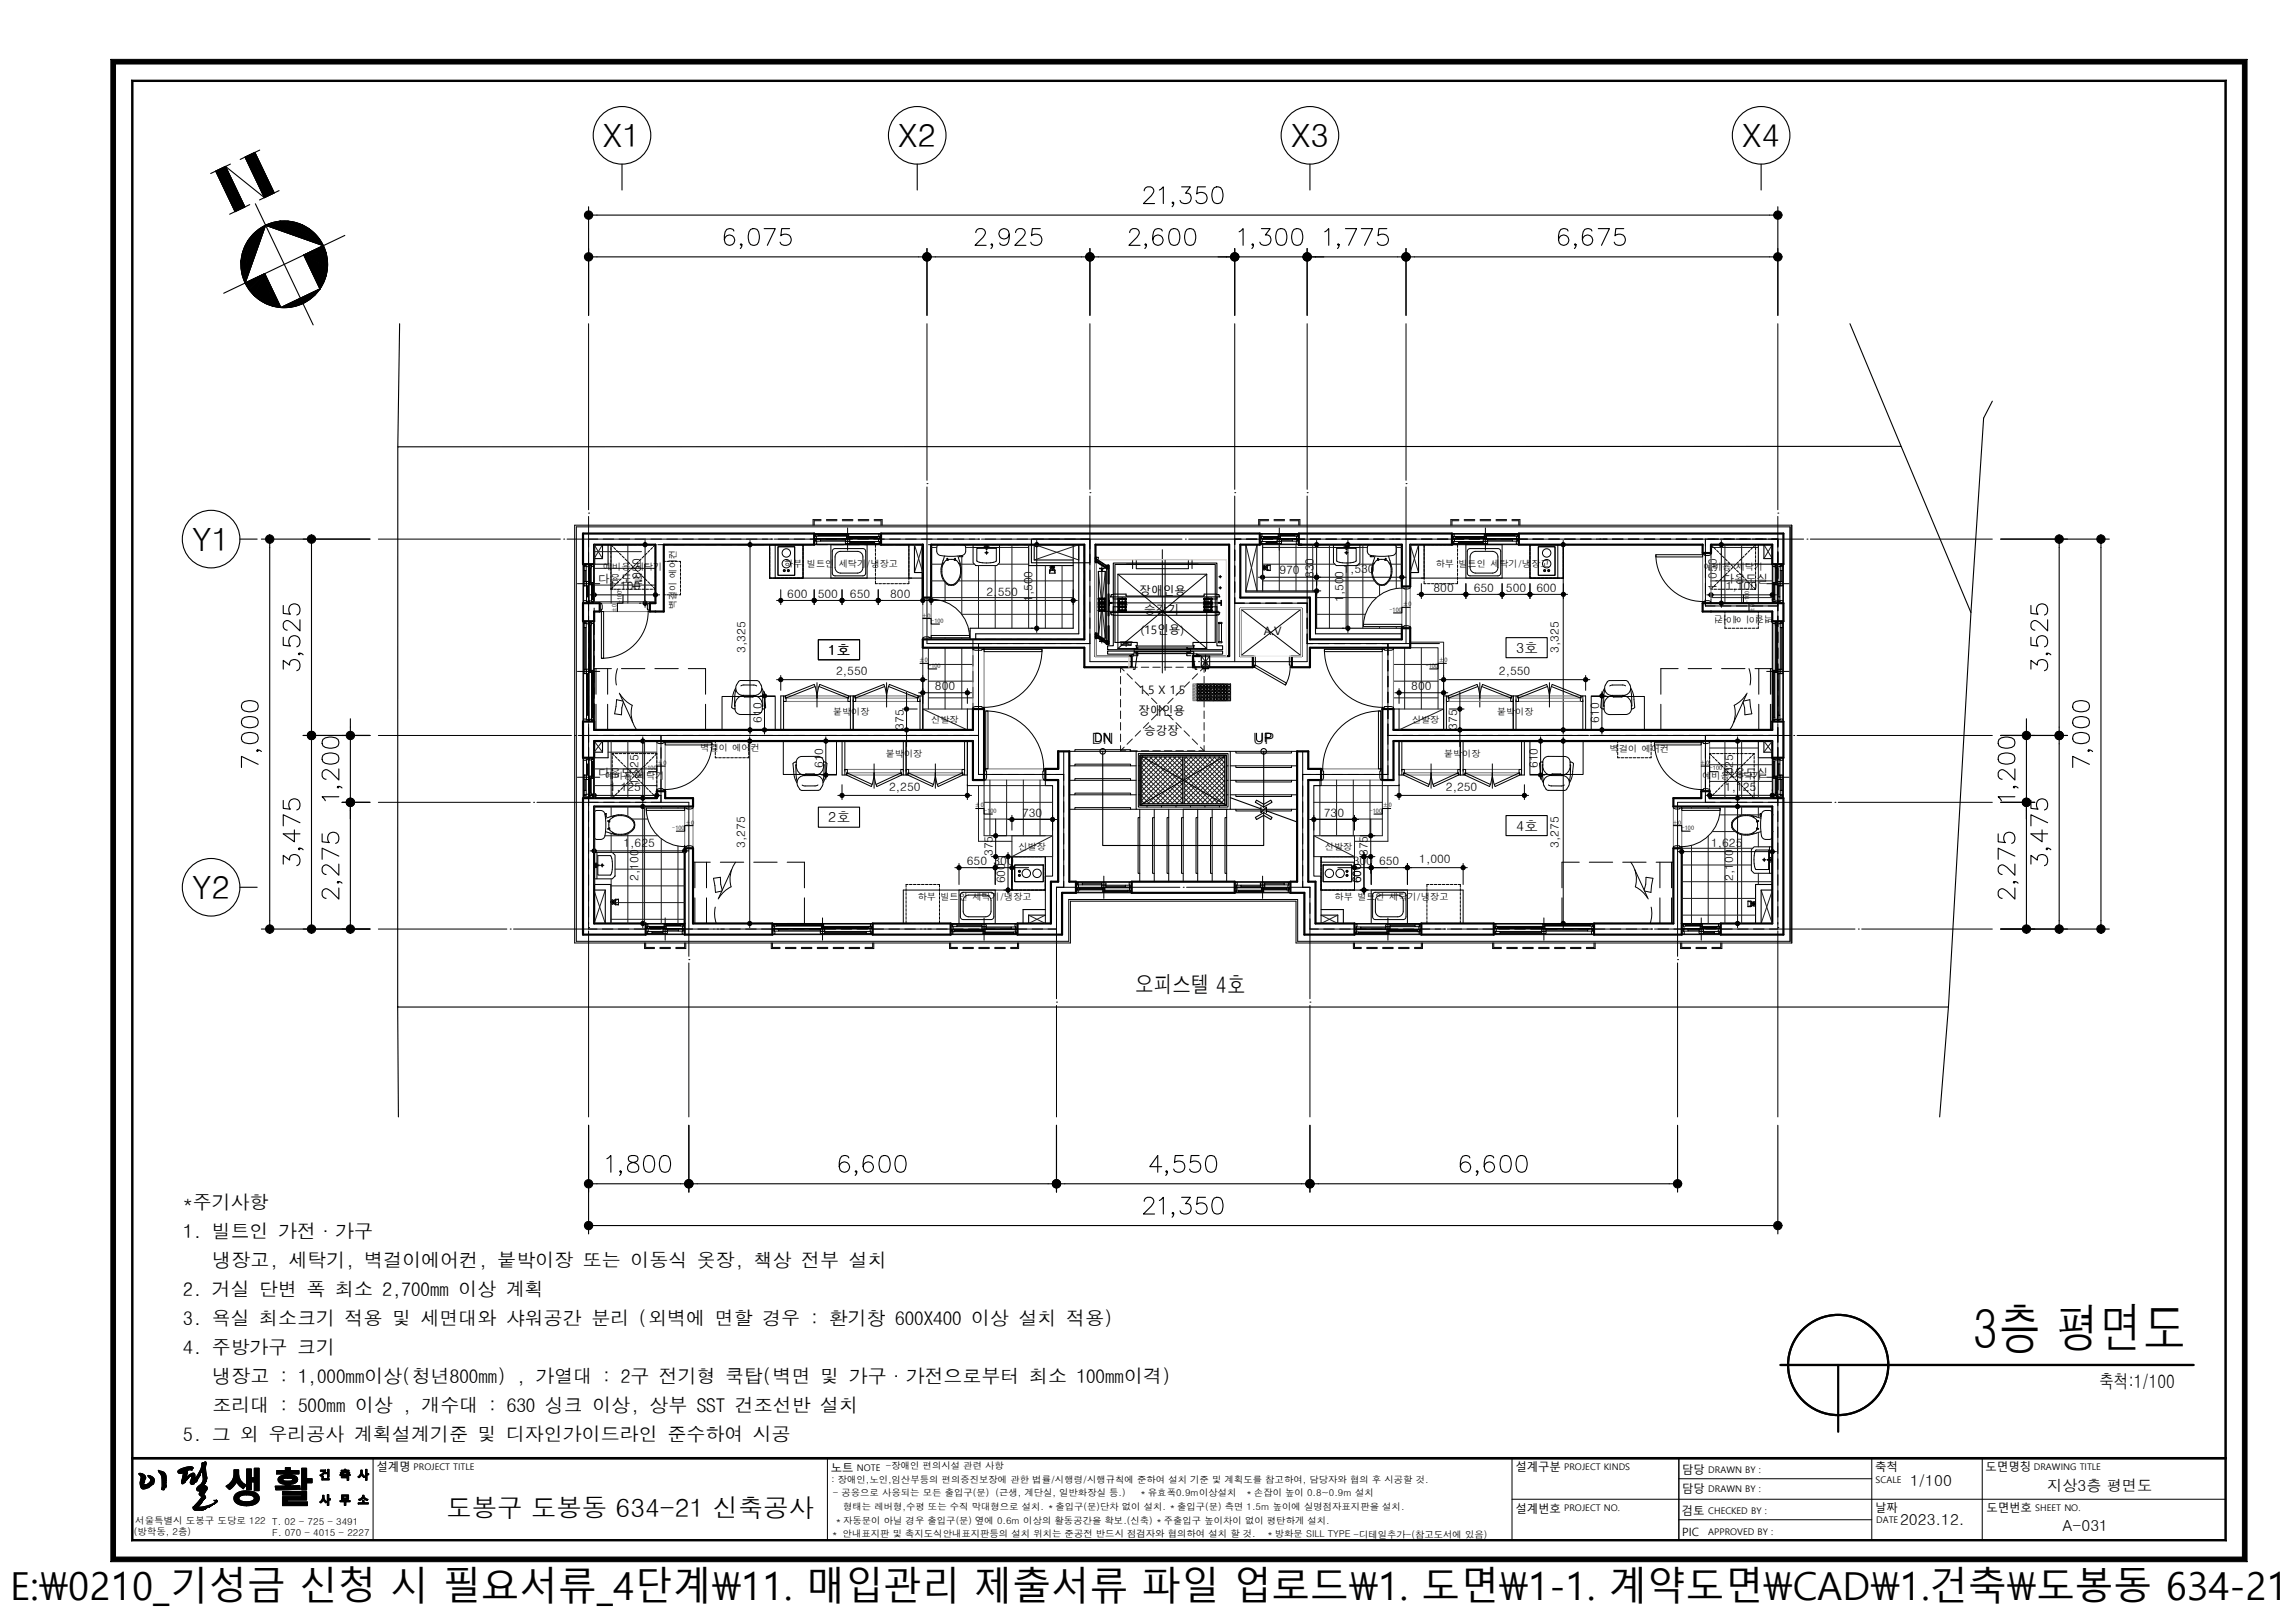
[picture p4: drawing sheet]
<svg xmlns="http://www.w3.org/2000/svg" width="420mm" height="297mm" viewBox="0 0 420 297" stroke-linecap="round" stroke-linejoin="round" font-family="sans-serif">
<defs><g id="words">
<text font-size="9.9" x="361" y="246.8">3층 평면도</text>
<text font-size="7.1" x="1.9" y="292.7">E:\0210_기성금 신청 시 필요서류_4단계\11. 매입관리 제출서류 파일 업로드\1. 도면\1-1. 계약도면\CAD\1.건축\도봉동 634-21</text>
<g font-size="5.9">
<text x="110.3" y="26.9">X1</text>
<text x="164.4" y="26.9">X2</text>
<text x="236.3" y="26.9">X3</text>
<text x="318.8" y="26.9">X4</text>
<text x="35.2" y="100.8">Y1</text>
<text x="35.2" y="164.5">Y2</text>
</g>
<text font-size="4.6" x="81.7" y="277.6">도봉구 도봉동 634-21 신축공사</text>
<g font-size="4.3">
<text x="209.2" y="37.3">21,350</text>
<text x="132.5" y="44.9">6,075</text>
<text x="178.4" y="44.9">2,925</text>
<text x="206.6" y="44.9">2,600</text>
<text x="226.8" y="44.9">1,300</text>
<text x="242.4" y="44.9">1,775</text>
<text x="285.2" y="44.9">6,675</text>
<text x="54.9" y="122.8" transform="rotate(-90 54.9 122.8)">3,525</text>
<text x="374.8" y="122.8" transform="rotate(-90 374.8 122.8)">3,525</text>
<text x="47.2" y="140.4" transform="rotate(-90 47.2 140.4)">7,000</text>
<text x="382.4" y="140.4" transform="rotate(-90 382.4 140.4)">7,000</text>
<text x="62" y="146.5" transform="rotate(-90 62 146.5)">1,200</text>
<text x="368.8" y="146.5" transform="rotate(-90 368.8 146.5)">1,200</text>
<text x="54.9" y="158.4" transform="rotate(-90 54.9 158.4)">3,475</text>
<text x="374.8" y="158.4" transform="rotate(-90 374.8 158.4)">3,475</text>
<text x="62" y="164.5" transform="rotate(-90 62 164.5)">2,275</text>
<text x="368.8" y="164.5" transform="rotate(-90 368.8 164.5)">2,275</text>
<text x="207.8" y="181.7">오피스텔 4호</text>
<text x="111" y="214.5">1,800</text>
<text x="153.6" y="214.5">6,600</text>
<text x="210.4" y="214.5">4,550</text>
<text x="267.3" y="214.5">6,600</text>
<text x="209.2" y="222.2">21,350</text>
</g>
<g font-size="3.5">
<text x="33.5" y="221.3">*주기사항</text>
<text x="33.5" y="226.5">1. 빌트인 가전·가구</text>
<text x="38.9" y="231.9">냉장고, 세탁기, 벽걸이에어컨, 붙박이장 또는 이동식 옷장, 책상 전부 설치</text>
<text x="33.5" y="237.2">2. 거실 단변 폭 최소 2,700mm 이상 계획</text>
<text x="33.5" y="242.5">3. 욕실 최소크기 적용 및 세면대와 샤워공간 분리 (외벽에 면할 경우 : 환기창 600X400 이상 설치 적용)</text>
<text x="33.5" y="247.8">4. 주방가구 크기</text>
<text x="38.9" y="253.1">냉장고 : 1,000mm이상(청년800mm) , 가열대 : 2구 전기형 쿡탑(벽면 및 가구·가전으로부터 최소 100mm이격)</text>
<text x="33.5" y="263.7">5. 그 외 우리공사 계획설계기준 및 디자인가이드라인 준수하여 시공</text>
<text x="38.9" y="258.4">조리대 : 500mm 이상 , 개수대 : 630 싱크 이상, 상부 SST 건조선반 설치</text>
</g>
<text font-size="3.4" x="384.1" y="254">축척:1/100</text>
<g font-size="2.8">
<text x="199.8" y="136.1">DN</text>
<text x="229.4" y="136.1">UP</text>
<text x="349.6" y="272">1/100</text>
<text x="374.6" y="272.9">지상3층 평면도</text>
<text x="347.7" y="279.1">2023.12.</text>
<text x="377.4" y="280.2">A-031</text>
</g>
<g font-size="2.6">
<text x="151.6" y="119.8">1호</text>
<text x="277.5" y="119.5">3호</text>
<text x="151.6" y="150.4">2호</text>
<text x="277.5" y="152">4호</text>
</g>
<g font-size="2.1">
<text x="109.5" y="106.8">다용도실</text>
<text x="117.2" y="107.9" transform="rotate(-90 117.2 107.9)">1,050</text>
<text x="234.1" y="105.1">970</text>
<text x="240.4" y="105.8" transform="rotate(-90 240.4 105.8)">830</text>
<text x="245.8" y="104.8">1,530</text>
<text x="314.2" y="107.9" transform="rotate(-90 314.2 107.9)">1,050</text>
<text x="315.3" y="106.8">다용도실</text>
<text x="111.5" y="108">1,100</text>
<text x="144.1" y="109.3">600</text>
<text x="149.7" y="109.3">500</text>
<text x="155.5" y="109.3">650</text>
<text x="162.9" y="109.3">800</text>
<text x="180.5" y="109.1">2,550</text>
<text x="188.9" y="110.2" transform="rotate(-90 188.9 110.2)">1,500</text>
<text x="208.5" y="108.9">장애인용</text>
<text x="209.4" y="112.3">승강기</text>
<text x="245.9" y="110.2" transform="rotate(-90 245.9 110.2)">1,500</text>
<text x="262.3" y="108.3">800</text>
<text x="269.7" y="108.3">650</text>
<text x="275.6" y="108.3">500</text>
<text x="281.2" y="108.3">600</text>
<text x="315.8" y="108">1,100</text>
<text x="136.4" y="119.5" transform="rotate(-90 136.4 119.5)">3,325</text>
<text x="208.8" y="116">(15인용)</text>
<text x="231.3" y="116.2">A.V</text>
<text x="285.3" y="119.5" transform="rotate(-90 285.3 119.5)">3,325</text>
<text x="153" y="123.6">2,550</text>
<text x="274.3" y="123.6">2,550</text>
<text x="171.1" y="126.3">800</text>
<text x="208.4" y="130.8">장애인용</text>
<text x="208.5" y="127">1.5 X 1.5</text>
<text x="258.3" y="126.3">800</text>
<text x="139.4" y="132.3" transform="rotate(-90 139.4 132.3)">610</text>
<text x="165.4" y="133.5" transform="rotate(-90 165.4 133.5)">375</text>
<text x="200.3" y="135.7">DN</text>
<text x="209.4" y="134.5">승강장</text>
<text x="229.7" y="135.7">UP</text>
<text x="266.6" y="133.5" transform="rotate(-90 266.6 133.5)">375</text>
<text x="292.7" y="132.3" transform="rotate(-90 292.7 132.3)">610</text>
<text x="109.5" y="142.2">다용도실</text>
<text x="116.8" y="143.7" transform="rotate(-90 116.8 143.7)">1,025</text>
<text x="150.6" y="140.6" transform="rotate(-90 150.6 140.6)">610</text>
<text x="281.4" y="140.6" transform="rotate(-90 281.4 140.6)">610</text>
<text x="315.3" y="142.2">다용도실</text>
<text x="317.2" y="143.7" transform="rotate(-90 317.2 143.7)">1,025</text>
<text x="111.6" y="144.8">1,125</text>
<text x="162.7" y="144.8">2,250</text>
<text x="187" y="149.4">730</text>
<text x="242.3" y="149.4">730</text>
<text x="264.6" y="144.8">2,250</text>
<text x="315.7" y="144.8">1,125</text>
<text x="114.1" y="154.9">1,625</text>
<text x="136.4" y="155.2" transform="rotate(-90 136.4 155.2)">3,275</text>
<text x="285.3" y="155.2" transform="rotate(-90 285.3 155.2)">3,275</text>
<text x="313.1" y="155.1">1,625</text>
<text x="116.8" y="161.2" transform="rotate(-90 116.8 161.2)">2,100</text>
<text x="176.9" y="158.3">650</text>
<text x="181.7" y="156.7" transform="rotate(-90 181.7 156.7)">375</text>
<text x="181.8" y="158.3">300</text>
<text x="183.9" y="161.7" transform="rotate(-90 183.9 161.7)">600</text>
<text x="247.5" y="158.3">300</text>
<text x="249.1" y="161.7" transform="rotate(-90 249.1 161.7)">600</text>
<text x="250.3" y="156.7" transform="rotate(-90 250.3 156.7)">375</text>
<text x="252.4" y="158.3">650</text>
<text x="259.7" y="158">1,000</text>
<text x="317.2" y="161.2" transform="rotate(-90 317.2 161.2)">2,100</text>
<text x="68.9" y="269.3">설계명</text>
<text x="152" y="269.3">노트</text>
<text x="277.3" y="269.3">설계구분</text>
<text x="307.8" y="269.8">담당</text>
<text x="343.2" y="269.3">축척</text>
<text x="363.4" y="269.3">도면명칭</text>
<text x="307.8" y="273.3">담당</text>
<text x="277.3" y="276.8">설계번호</text>
<text x="307.7" y="277.3">검토</text>
<text x="307.8" y="281">PIC</text>
<text x="343.2" y="276.6">날짜</text>
<text x="363.5" y="276.6">도면번호</text>
</g>
<g font-size="1.7">
<text x="110.4" y="104.4">예비용 세탁기</text>
<text x="143.5" y="103.8">하부 빌트인 세탁기/냉장고</text>
<text x="262.7" y="103.8">하부 빌트인 세탁기/냉장고</text>
<text x="311.8" y="104.4">예비용 세탁기</text>
<text x="123.7" y="111.5" transform="rotate(-90 123.7 111.5)">벽걸이 에어컨</text>
<text x="324.5" y="112.7" transform="rotate(-180 324.5 112.7)">벽걸이 에어컨</text>
<text x="152.5" y="130.9">붙박이장</text>
<text x="274" y="130.9">붙박이장</text>
<text x="128.2" y="137.4">벽걸이 에어컨</text>
<text x="170.4" y="132.3">신발장</text>
<text x="258.4" y="132.3">신발장</text>
<text x="294.6" y="137.6">벽걸이 에어컨</text>
<text x="110.7" y="142.6">예비용 세탁기</text>
<text x="162.1" y="138.5">붙박이장</text>
<text x="264.3" y="138.5">붙박이장</text>
<text x="311.6" y="142.6">예비용 세탁기</text>
<text x="186.4" y="155.5">신발장</text>
<text x="242.5" y="155.5">신발장</text>
<text x="167.9" y="164.8">하부 빌트인 세탁기/냉장고</text>
<text x="244.2" y="164.8">하부 빌트인 세탁기/냉장고</text>
<text x="75.7" y="269.1">PROJECT TITLE</text>
<text x="156.8" y="269.1">NOTE -장애인 편의시설 관련 사항</text>
<text x="286.3" y="269.1">PROJECT KINDS</text>
<text x="312.6" y="269.6">DRAWN BY :</text>
<text x="372.2" y="269.1">DRAWING TITLE</text>
<text x="152.1" y="271.3">: 장애인,노인,임산부등의 편의증진보장에 관한 법률/시행령/시행규칙에 준하여 설치 기준 및 계획도를 참고하여, 담당자와 협의 후 시공할 것.</text>
<text x="152.4" y="273.8">- 공용으로 사용되는 모든 출입구(문) (근생, 계단실, 일반화장실 등.)</text>
<text x="208.4" y="273.8">＊유효폭0.9m이상설치</text>
<text x="227.8" y="273.8">＊손잡이 높이 0.8~0.9m 설치</text>
<text x="312.6" y="273.1">DRAWN BY :</text>
<text x="343.3" y="271.3">SCALE</text>
<text x="24.5" y="280.9">(방학동, 2층)</text>
<text x="24.7" y="278.9">서울특별시 도봉구 도당로 122 T. 02 - 725 - 3491</text>
<text x="49.8" y="281.1">F. 070 - 4015 - 2227</text>
<text x="151.9" y="281.3">＊ 안내표지판 및 촉지도식안내표지판등의 설치 위치는 준공전 반드시 점검자와 협의하여 설치 할 것.</text>
<text x="152.6" y="279">＊자동문이 아닐 경우 출입구(문) 옆에 0.6m 이상의 활동공간을 확보.(신축) ＊주출입구 높이차이 없이 평탄하게 설치.</text>
<text x="154.3" y="276.3">형태는 레버형,수평 또는 수직 막대형으로 설치. ＊출입구(문)단차 없이 설치. ＊출입구(문) 측면 1.5m 높이에 실명점자표지판을 설치.</text>
<text x="231.6" y="281.4">＊방화문 SILL TYPE -디테일추가-(참고도서에 있음)</text>
<text x="286.3" y="276.6">PROJECT NO.</text>
<text x="312.6" y="280.8">APPROVED BY :</text>
<text x="312.6" y="277.1">CHECKED BY :</text>
<text x="343.4" y="278.7">DATE</text>
<text x="372.5" y="276.4">SHEET NO.</text>
</g>
<g font-size="1.1">
<text x="112.8" y="112.1" transform="rotate(-90 112.8 112.1)">±0</text>
<text x="113.8" y="110.4" transform="rotate(-90 113.8 110.4)">-100</text>
<text x="168.7" y="113">±0</text>
<text x="170.4" y="114">-100</text>
<text x="254.3" y="111.9">-100</text>
<text x="256.6" y="111">±0</text>
<text x="320.1" y="110.4" transform="rotate(-90 320.1 110.4)">-100</text>
<text x="321.1" y="112.1" transform="rotate(-90 321.1 112.1)">±0</text>
<text x="168.1" y="121.2">±0</text>
<text x="169.9" y="122.2">-100</text>
<text x="260.9" y="122.2">-100</text>
<text x="263.2" y="121.2">±0</text>
<text x="118" y="141">-100</text>
<text x="120.3" y="140">±0</text>
<text x="311.1" y="140">±0</text>
<text x="312.9" y="141">-100</text>
<text x="178.4" y="147.7">±0</text>
<text x="180.1" y="148.8">-100</text>
<text x="250.7" y="148.8">-100</text>
<text x="253" y="147.7">±0</text>
<text x="123" y="151.9">-100</text>
<text x="125.4" y="150.9">±0</text>
<text x="306" y="150.9">±0</text>
<text x="307.8" y="151.9">-100</text>
</g>
</g></defs>
<!-- layer: AREABOUNDARY -->
<path d="M73.1 59.2l-.3 22.6M338.6 59.2l9.3 22.5M364.6 73.4l-1.6 3.1-2.3 35.6M72.8 81.8l275.1-.1 12.8 30.4-4.1 72.2h-283.8zM72.8 184.3l.1 20.1M356.6 184.3l-1.6 20.1" fill="none" stroke="#000" stroke-width=".2"/>
<!-- layer: CEN -->
<g fill="none" stroke="#000" stroke-width=".18">
<path d="M107.7 59.2v34.1M169.6 59.2v28.7M199.5 59.2v30.3M226 59.2v30.3M239.2 59.2v30.3M257.3 59.2v28.7M325.4 59.2v34.1M69.2 98.7h33.3M103.2 98.7h.1M103.8 98.7h36.7M107.7 93.9h.1M107.7 94.5v36.7"/>
<path d="M141.1 98.7h.1M141.7 98.7h36.7M169.6 88.5h.1M169.6 89.1v28.7h29.9M179 98.7h.1M179.6 98.7h36.7M199.5 90.2h.1M199.5 90.8v30.3h19.2M216.9 98.7h.1M217.5 98.7h36.7M226 90.2h.1M226 90.8v30.3"/>
<path d="M239.2 90.2h.1M239.2 90.8v30.3h-19.3M254.8 98.7h.1M255.5 98.7h36.7M257.3 88.5h.1M257.3 89.1v28.7M292.8 98.7h.1M293.4 98.7h36.7M312.1 98.7v12.2h13.3M325.4 93.9h.1M325.4 94.5v36.7M330.7 98.7h.1"/>
<path d="M331.3 98.7h33.3M179.1 117.8v23.9h15.6M226 110.4h13.2M239.2 117.8h24.2M254 117.8v24.9M69.2 134.6h35.4M105.2 134.6h.1M105.8 134.6h36.7M107.7 131.8h.1M107.7 132.4v36.7M121 134.6v12.2M143.1 134.6h.1"/>
<path d="M143.7 134.6h35.4M149.5 124.9v4.5M160 139.8v4.4M162.3 124.9v4.5M171.2 139.8v4.4M194.7 137.5v24.9M219.3 121.1h.1M238.4 137.5v24.9M254 134.6h35.7M261.9 139.8v4.4M270.8 124.9v4.5M273.1 139.8v4.4"/>
<path d="M283.6 124.9v4.5M290.3 134.6h.1M291 134.6h36.7M312.1 134.6v12.2M325.4 131.8h.1M325.4 132.4v36.7M328.3 134.6h.1M328.9 134.6h35.7M69.2 146.8h27.8M97.7 146.8h.1M98.3 146.8h27.8v28.2M238.4 141.7h15.6"/>
<path d="M335.2 146.8h-28.2v28.2M335.8 146.8h.1M336.4 146.8h28.2M69.2 170h23.6M93.4 170h.1M94 170h36.7M107.7 169.7h.1M107.7 170.3v34.1M126.1 175.6h.1M126.1 176.2v28.2M131.3 170h.1M131.9 170h36.7"/>
<path d="M169.2 170h.1M169.8 170h23.5M215.9 162.4h-22.6v20.4M216.5 162.4h.1M217.1 162.4h22.6v20.4M239.7 170h23.9M264.2 170h.1M264.9 170h36.7M302.2 170h.1M302.8 170h36.7M307 175.6h.1M307 176.2v28.2"/>
<path d="M325.4 169.7h.1M325.4 170.3v34.1M340.1 170h.1M340.7 170h23.9M193.3 183.4h.1M193.3 184v20.4M239.7 183.4h.1M239.7 184v20.4"/>
</g>
<!-- layer: DIM -->
<g fill="none" stroke="#000" stroke-width=".2">
<path d="M107.7 37.8v19.9M108.5 39.4h216.1M325.4 37.8v19.9M108.5 47h60.4M169.6 45.5v12.2M170.4 47h28.3M199.5 45.5v12.2M200.2 47h25M226 47h13.2M226 45.5v12.2M239.2 45.5v12.2M240 47h16.5"/>
<path d="M257.3 45.5v12.2M258.1 47h66.5M47.8 98.7h19.9M49.4 99.4v69.8M57 99.4v34.4M366.1 98.7h19.9M376.8 99.4v34.4M384.5 99.4v69.8M55.5 134.6h12.2M57 135.4v33.8M64.1 131.5v1.6M64.1 134.6v12.2"/>
<path d="M366.1 134.6h12.3M370.8 131.5v1.6M370.8 134.6v12.2M376.8 135.4v33.8M62.6 146.8h5.1M64.1 147.6v21.6M366.1 146.8h6.3M370.8 148.3v20.9M47.8 170h19.9M366.1 170h19.9M107.7 205.9v19.9M108.5 216.6h16.8"/>
<path d="M126.1 205.9v12.3M126.8 216.6h65.8M193.3 205.9v12.3M194.1 216.6h44.9M239.7 205.9v12.3M240.5 216.6h65.7M307 205.9v12.3M325.4 205.9v19.9M108.5 224.3h216.1"/>
</g>
<g fill="none" stroke="#000" stroke-width=".18">
<path d="M106.9 39.4h1.6a.76 .76 0 0 1-.8 .7 .76 .76 0 0 1-.8-.7zM107.2 38.8a.76 .76 0 0 1 .8-.1 .76 .76 0 0 1 .5 .7h-1.6zM324.6 39.4h1.5a.76 .76 0 0 1-.7 .7 .76 .76 0 0 1-.8-.7zM324.8 38.8a.76 .76 0 0 1 .8-.1 .76 .76 0 0 1 .5 .7h-1.5zM106.9 47h1.6a.76 .76 0 0 1-.8 .8 .76 .76 0 0 1-.8-.8zM107.2 46.5a.76 .76 0 0 1 .8-.2 .76 .76 0 0 1 .5 .7h-1.6zM168.9 47h1.5a.76 .76 0 0 1-.8 .8 .76 .76 0 0 1-.7-.8zM169.1 46.5a.76 .76 0 0 1 .8-.2 .76 .76 0 0 1 .5 .7h-1.5zM198.7 47h1.5a.76 .76 0 0 1-.7 .8 .76 .76 0 0 1-.8-.8zM198.9 46.5a.76 .76 0 0 1 .9-.2 .76 .76 0 0 1 .4 .7h-1.5zM225.2 47h1.5a.76 .76 0 0 1-.7 .8 .76 .76 0 0 1-.8-.8zM225.4 46.5a.76 .76 0 0 1 .9-.2 .76 .76 0 0 1 .4 .7h-1.5z"/>
<path d="M238.5 47h1.5a.76 .76 0 0 1-.8 .8 .76 .76 0 0 1-.7-.8zM238.7 46.5a.76 .76 0 0 1 .8-.2 .76 .76 0 0 1 .5 .7h-1.5zM256.5 47h1.6a.76 .76 0 0 1-.8 .8 .76 .76 0 0 1-.8-.8zM256.8 46.5a.76 .76 0 0 1 .8-.2 .76 .76 0 0 1 .5 .7h-1.6zM324.6 47h1.5a.76 .76 0 0 1-.7 .8 .76 .76 0 0 1-.8-.8zM324.8 46.5a.76 .76 0 0 1 .8-.2 .76 .76 0 0 1 .5 .7h-1.5zM48.8 98.1l.6-.2v1.5a.76 .76 0 0 1-.7-.5 .76 .76 0 0 1 .1-.8zM49.4 97.9a.76 .76 0 0 1 .7 .8 .76 .76 0 0 1-.7 .7zM56.5 98.1l.5-.2v1.5a.76 .76 0 0 1-.7-.5 .76 .76 0 0 1 .2-.8zM57 97.9a.76 .76 0 0 1 .8 .8 .76 .76 0 0 1-.8 .7zM376.3 98.1l.5-.2v1.5a.76 .76 0 0 1-.7-.5 .76 .76 0 0 1 .2-.8zM376.8 97.9a.76 .76 0 0 1 .8 .8 .76 .76 0 0 1-.8 .7z"/>
<path d="M383.9 98.1l.6-.2v1.5a.76 .76 0 0 1-.7-.5 .76 .76 0 0 1 .1-.8zM384.5 97.9a.76 .76 0 0 1 .8 .8 .76 .76 0 0 1-.8 .7zM56.5 134l.5-.2v1.6a.76 .76 0 0 1-.7-.5 .76 .76 0 0 1 .2-.9zM57 133.8a.76 .76 0 0 1 .8 .8 .76 .76 0 0 1-.8 .8zM64.1 133.8a.76 .76 0 0 1 .8 .8 .76 .76 0 0 1-.8 .8zM370.8 133.8a.76 .76 0 0 1 .8 .8 .76 .76 0 0 1-.8 .8zM376.3 134l.5-.2v1.6a.76 .76 0 0 1-.7-.5 .76 .76 0 0 1 .2-.9zM376.8 133.8a.76 .76 0 0 1 .8 .8 .76 .76 0 0 1-.8 .8zM63.6 146.3l.5-.2v1.5a.76 .76 0 0 1-.7-.5 .76 .76 0 0 1 .2-.8zM64.1 146.1a.76 .76 0 0 1 .8 .7 .76 .76 0 0 1-.8 .8zM370.3 146.3l.5-.2v1.5a.76 .76 0 0 1-.7-.5 .76 .76 0 0 1 .2-.8zM48.8 169.5l.6-.3v1.6a.76 .76 0 0 1-.7-.5 .76 .76 0 0 1 .1-.8z"/>
<path d="M49.4 169.2a.76 .76 0 0 1 .7 .8 .76 .76 0 0 1-.7 .8zM56.5 169.5l.5-.3v1.6a.76 .76 0 0 1-.7-.5 .76 .76 0 0 1 .2-.8zM57 169.2a.76 .76 0 0 1 .8 .8 .76 .76 0 0 1-.8 .8zM63.6 169.5l.5-.3v1.6a.76 .76 0 0 1-.7-.5 .76 .76 0 0 1 .2-.8zM64.1 169.2a.76 .76 0 0 1 .8 .8 .76 .76 0 0 1-.8 .8zM370.3 169.5l.5-.3v1.6a.76 .76 0 0 1-.7-.5 .76 .76 0 0 1 .2-.8zM370.8 169.2a.76 .76 0 0 1 .8 .8 .76 .76 0 0 1-.8 .8zM376.3 169.5l.5-.3v1.6a.76 .76 0 0 1-.7-.5 .76 .76 0 0 1 .2-.8zM376.8 169.2a.76 .76 0 0 1 .8 .8 .76 .76 0 0 1-.8 .8zM383.9 169.5l.6-.3v1.6a.76 .76 0 0 1-.7-.5 .76 .76 0 0 1 .1-.8zM384.5 169.2a.76 .76 0 0 1 .8 .8 .76 .76 0 0 1-.8 .8zM106.9 216.6h1.6a.76 .76 0 0 1-.8 .8 .76 .76 0 0 1-.8-.8z"/>
<path d="M107.2 216.1a.76 .76 0 0 1 .8-.2 .76 .76 0 0 1 .5 .7h-1.6zM125.3 216.6h1.5a.76 .76 0 0 1-.7 .8 .76 .76 0 0 1-.8-.8zM125.5 216.1a.76 .76 0 0 1 .9-.2 .76 .76 0 0 1 .4 .7h-1.5zM192.6 216.6h1.5a.76 .76 0 0 1-.8 .8 .76 .76 0 0 1-.7-.8zM192.8 216.1a.76 .76 0 0 1 .8-.2 .76 .76 0 0 1 .5 .7h-1.5zM239 216.6h1.5a.76 .76 0 0 1-.8 .8 .76 .76 0 0 1-.7-.8zM239.2 216.1a.76 .76 0 0 1 .8-.2 .76 .76 0 0 1 .5 .7h-1.5zM306.2 216.6h1.6a.76 .76 0 0 1-.8 .8 .76 .76 0 0 1-.8-.8zM306.5 216.1a.76 .76 0 0 1 .8-.2 .76 .76 0 0 1 .5 .7h-1.6zM106.9 224.3h1.6a.76 .76 0 0 1-.8 .7 .76 .76 0 0 1-.8-.7zM107.2 223.7a.76 .76 0 0 1 .8-.1 .76 .76 0 0 1 .5 .7h-1.6zM324.6 224.3h1.5a.76 .76 0 0 1-.7 .7 .76 .76 0 0 1-.8-.7z"/>
<path d="M324.8 223.7a.76 .76 0 0 1 .8-.1 .76 .76 0 0 1 .5 .7h-1.5z"/>
</g>
<g fill="#000">
<path d="M106.9 39.4h1.6a.76 .76 0 0 1-.8 .7 .76 .76 0 0 1-.8-.7zM107.2 38.8a.76 .76 0 0 1 .8-.1 .76 .76 0 0 1 .5 .7h-1.6zM324.6 39.4h1.5a.76 .76 0 0 1-.7 .7 .76 .76 0 0 1-.8-.7zM324.8 38.8a.76 .76 0 0 1 .8-.1 .76 .76 0 0 1 .5 .7h-1.5zM106.9 47h1.6a.76 .76 0 0 1-.8 .8 .76 .76 0 0 1-.8-.8zM107.2 46.5a.76 .76 0 0 1 .8-.2 .76 .76 0 0 1 .5 .7h-1.6zM168.9 47h1.5a.76 .76 0 0 1-.8 .8 .76 .76 0 0 1-.7-.8zM169.1 46.5a.76 .76 0 0 1 .8-.2 .76 .76 0 0 1 .5 .7h-1.5zM198.7 47h1.5a.76 .76 0 0 1-.7 .8 .76 .76 0 0 1-.8-.8zM198.9 46.5a.76 .76 0 0 1 .9-.2 .76 .76 0 0 1 .4 .7h-1.5zM225.2 47h1.5a.76 .76 0 0 1-.7 .8 .76 .76 0 0 1-.8-.8zM225.4 46.5a.76 .76 0 0 1 .9-.2 .76 .76 0 0 1 .4 .7h-1.5z"/>
<path d="M238.5 47h1.5a.76 .76 0 0 1-.8 .8 .76 .76 0 0 1-.7-.8zM238.7 46.5a.76 .76 0 0 1 .8-.2 .76 .76 0 0 1 .5 .7h-1.5zM256.5 47h1.6a.76 .76 0 0 1-.8 .8 .76 .76 0 0 1-.8-.8zM256.8 46.5a.76 .76 0 0 1 .8-.2 .76 .76 0 0 1 .5 .7h-1.6zM324.6 47h1.5a.76 .76 0 0 1-.7 .8 .76 .76 0 0 1-.8-.8zM324.8 46.5a.76 .76 0 0 1 .8-.2 .76 .76 0 0 1 .5 .7h-1.5zM49.4 97.9a.76 .76 0 0 1 .7 .8 .76 .76 0 0 1-.7 .7zM48.8 98.1l.6-.2v1.5a.76 .76 0 0 1-.7-.5 .76 .76 0 0 1 .1-.8zM57 97.9a.76 .76 0 0 1 .8 .8 .76 .76 0 0 1-.8 .7zM56.5 98.1l.5-.2v1.5a.76 .76 0 0 1-.7-.5 .76 .76 0 0 1 .2-.8zM376.8 97.9a.76 .76 0 0 1 .8 .8 .76 .76 0 0 1-.8 .7zM376.3 98.1l.5-.2v1.5a.76 .76 0 0 1-.7-.5 .76 .76 0 0 1 .2-.8z"/>
<path d="M384.5 97.9a.76 .76 0 0 1 .8 .8 .76 .76 0 0 1-.8 .7zM383.9 98.1l.6-.2v1.5a.76 .76 0 0 1-.7-.5 .76 .76 0 0 1 .1-.8zM57 133.8a.76 .76 0 0 1 .8 .8 .76 .76 0 0 1-.8 .8zM56.5 134l.5-.2v1.6a.76 .76 0 0 1-.7-.5 .76 .76 0 0 1 .2-.9zM64.1 133.8a.76 .76 0 0 1 .8 .8 .76 .76 0 0 1-.8 .8zM370.8 133.8a.76 .76 0 0 1 .8 .8 .76 .76 0 0 1-.8 .8zM376.8 133.8a.76 .76 0 0 1 .8 .8 .76 .76 0 0 1-.8 .8zM376.3 134l.5-.2v1.6a.76 .76 0 0 1-.7-.5 .76 .76 0 0 1 .2-.9zM64.1 146.1a.76 .76 0 0 1 .8 .7 .76 .76 0 0 1-.8 .8zM63.6 146.3l.5-.2v1.5a.76 .76 0 0 1-.7-.5 .76 .76 0 0 1 .2-.8zM370.3 146.3l.5-.2v1.5a.76 .76 0 0 1-.7-.5 .76 .76 0 0 1 .2-.8zM48.8 169.5l.6-.3v1.6a.76 .76 0 0 1-.7-.5 .76 .76 0 0 1 .1-.8z"/>
<path d="M49.4 169.2a.76 .76 0 0 1 .7 .8 .76 .76 0 0 1-.7 .8zM56.5 169.5l.5-.3v1.6a.76 .76 0 0 1-.7-.5 .76 .76 0 0 1 .2-.8zM57 169.2a.76 .76 0 0 1 .8 .8 .76 .76 0 0 1-.8 .8zM63.6 169.5l.5-.3v1.6a.76 .76 0 0 1-.7-.5 .76 .76 0 0 1 .2-.8zM64.1 169.2a.76 .76 0 0 1 .8 .8 .76 .76 0 0 1-.8 .8zM370.3 169.5l.5-.3v1.6a.76 .76 0 0 1-.7-.5 .76 .76 0 0 1 .2-.8zM370.8 169.2a.76 .76 0 0 1 .8 .8 .76 .76 0 0 1-.8 .8zM376.3 169.5l.5-.3v1.6a.76 .76 0 0 1-.7-.5 .76 .76 0 0 1 .2-.8zM376.8 169.2a.76 .76 0 0 1 .8 .8 .76 .76 0 0 1-.8 .8zM383.9 169.5l.6-.3v1.6a.76 .76 0 0 1-.7-.5 .76 .76 0 0 1 .1-.8zM384.5 169.2a.76 .76 0 0 1 .8 .8 .76 .76 0 0 1-.8 .8zM106.9 216.6h1.6a.76 .76 0 0 1-.8 .8 .76 .76 0 0 1-.8-.8z"/>
<path d="M107.2 216.1a.76 .76 0 0 1 .8-.2 .76 .76 0 0 1 .5 .7h-1.6zM125.3 216.6h1.5a.76 .76 0 0 1-.7 .8 .76 .76 0 0 1-.8-.8zM125.5 216.1a.76 .76 0 0 1 .9-.2 .76 .76 0 0 1 .4 .7h-1.5zM192.6 216.6h1.5a.76 .76 0 0 1-.8 .8 .76 .76 0 0 1-.7-.8zM192.8 216.1a.76 .76 0 0 1 .8-.2 .76 .76 0 0 1 .5 .7h-1.5zM239 216.6h1.5a.76 .76 0 0 1-.8 .8 .76 .76 0 0 1-.7-.8zM239.2 216.1a.76 .76 0 0 1 .8-.2 .76 .76 0 0 1 .5 .7h-1.5zM306.2 216.6h1.6a.76 .76 0 0 1-.8 .8 .76 .76 0 0 1-.8-.8zM306.5 216.1a.76 .76 0 0 1 .8-.2 .76 .76 0 0 1 .5 .7h-1.6zM106.9 224.3h1.6a.76 .76 0 0 1-.8 .7 .76 .76 0 0 1-.8-.7zM107.2 223.7a.76 .76 0 0 1 .8-.1 .76 .76 0 0 1 .5 .7h-1.6zM324.6 224.3h1.5a.76 .76 0 0 1-.7 .7 .76 .76 0 0 1-.8-.7z"/>
<path d="M324.8 223.7a.76 .76 0 0 1 .8-.1 .76 .76 0 0 1 .5 .7h-1.5z"/>
</g>
<!-- layer: SYM -->
<g fill="none" stroke="#000" stroke-width=".2">
<path d="M113.8 30v4.8M167.9 30v4.8M239.7 30v4.8M322.3 30v4.8M43.9 98.7h3.2M201.8 137.5v17.2h29.5v-6M231.3 137.5v10.2M225.1 146l5.7 2M229.7 149.6l1.6-.9 1.5 .9-.2 .4-1.3-.8-1.3 .8zM230 146.4l1.3 .8 1.3-.8 .2 .4-1.5 .9-1.6-.9zM230.8 147.7v1l1-1v1M231.8 148.4l5.6 2"/>
<path d="M43.9 162.4h3.2"/>
<circle cx="113.8" cy="24.8" r="5.3"/>
<circle cx="167.9" cy="24.8" r="5.3"/>
<circle cx="239.7" cy="24.8" r="5.3"/>
<circle cx="322.3" cy="24.8" r="5.3"/>
<circle cx="38.6" cy="98.7" r="5.3"/>
<circle cx="201.8" cy="137.5" r=".51"/>
<circle cx="231.3" cy="137.5" r=".51"/>
<circle cx="38.6" cy="162.4" r="5.3"/>
</g>
<!-- layer: WID -->
<g fill="none" stroke="#000" stroke-width=".18">
<path d="M149 98.6h.5h-.2v.5h.2v.5h-.5zM149 98v-.3h.2v.4h.2v.5h-.4v-.3M149 99.7h12.2M149 97.6h12.2M149.2 97.7h11.6M149.3 97.8h.4v.3h-.4zM149.4 98.7h.8v.3h-.8zM149.5 98.6h11.3M149.5 99.6h11.3M149.7 98.1h5.2M149.7 98h5.2M149.7 97.9h5.2"/>
<path d="M149.7 97.8h5.6M150.2 99h4.5M150.2 98.8h4.5M150.2 98.7h4.5M154.7 98.7h.8v.3h-.8zM154.7 99.1h.8v.3h-.8zM154.9 97.8h.4v.3h-.4zM154.9 98.2h.4v.3h-.4zM155.1 96.6v4.1M155.3 98.5h5.2M155.3 98.4h5.2M155.3 98.3h5.2"/>
<path d="M155.3 98.2h5.6M155.5 99.4h4.6M155.5 99.3h4.6M155.5 99.1h4.6M160.1 99.1h.8v.3h-.8zM160.5 98.2h.4v.3h-.4zM160.8 98.6h.4v1h-.4l.2-.1v-.4h-.2zM161.2 98v-.3h-.4v.4h.2v.5h.2v-.3M230.6 98.6h.4v.5h-.2v.4l.2 .1h-.4zM230.6 98v-.3h.4v.4h-.2v.5h-.2v-.3M230.6 99.7h7.1M230.6 97.6h7.1"/>
<path d="M230.9 98.2h3M230.9 98.2h.4v.3h-.4zM230.9 99.1h.8v.3h-.8zM231 97.7h6.5M231 98.6h6.2M231 99.6h6.2M231.3 98.5h2.6M231.3 98.4h2.6M231.3 98.3h2.6M231.7 99.4h2M231.7 99.3h2M231.7 99.1h2"/>
<path d="M233.7 98.7h.8v.3h-.8zM233.7 99.1h.8v.3h-.8zM233.9 97.8h3.1M233.9 97.8h.4v.3h-.4zM233.9 98.2h.4v.3h-.4zM234.1 96.6v4.1M234.3 98.1h2.7M234.3 98h2.7M234.3 97.9h2.7M234.5 99h2M234.5 98.8h2M234.5 98.7h2"/>
<path d="M236.5 98.7h.8v.3h-.8zM237 97.8h.4v.3h-.4zM237.2 98.6h.5v1h-.5v-.5h.2v-.5zM237.7 98v-.3h-.2v.4h-.2v.5h.4v-.3M265.7 98.6h.5v.5h-.2v.4l.2 .1h-.5zM265.7 98v-.3h.4v.4h-.2v.5h-.2v-.3M265.7 99.7h12.3M265.7 97.6h12.3M266 98.2h5.6M266 98.2h.4v.3h-.4zM266.1 99.1h.8v.3h-.8zM266.1 97.7h11.6"/>
<path d="M266.2 98.6h11.3M266.2 99.6h11.3M266.4 98.5h5.2M266.4 98.4h5.2M266.4 98.3h5.2M266.9 99.4h4.5M266.9 99.3h4.5M266.9 99.1h4.5M271.4 98.7h.8v.3h-.8zM271.4 99.1h.8v.3h-.8zM271.6 97.8h.4v.3h-.4zM271.6 98.2h.4v.3h-.4z"/>
<path d="M271.6 97.8h5.6M271.8 96.6v4.1M272 98.1h5.2M272 98h5.2M272 97.9h5.2M272.2 99h4.6M272.2 98.8h4.6M272.2 98.7h4.6M276.8 98.7h.8v.3h-.8zM277.2 97.8h.4v.3h-.4zM277.5 98.6h.5v1h-.5v-.5h.2v-.5zM278 98v-.3h-.3v.4h-.2v.5h.5v-.3"/>
<path d="M105.7 106.8h4.1M106.7 103.2v7.2M106.7 113.7v18.3M106.8 113.7h1v.4h-.5v-.2h-.4l-.1 .2zM106.8 109.9h.5v.2h.4l.1-.2v.5h-1zM106.8 103.2h1v.5h-.5v-.2h-.4l-.1 .2zM106.8 103.7v6.2M106.8 114.1v17.5M106.9 114h.4v.9h-.4zM106.9 106.4h.4v.8h-.4zM106.9 103.6h.4v.8h-.4zM106.9 104.4v2"/>
<path d="M106.9 114.9v7.6M107.1 104.4v2M107.1 114.9v7.6M107.3 104.4v2M107.3 114.9v7.6M107.3 109.2h.4v.8h-.4zM107.3 106.4h.4v.8h-.4zM107.3 107.2v2M107.5 107.2v2M107.7 107.2v2M107.8 103.7v6.2M107.8 114.1v17.5"/>
<path d="M107.9 114h.3v.4h-.3zM107.9 106.6h.3v.4h-.3zM107.9 103.5h.3v.5h-.3zM107.9 104v2.6M107.9 114.4v8.3M108 104v2.6M108 114.4v8.3M108.1 113.7h-.3v.2h.4v.2h.4v-.4h-.2M108.1 110.4h-.3v-.4h.4v.2h.4v.2h-.2M108.1 103.2h-.3v.2h.4v.2h.4v-.4h-.2M108.1 104v2.6M108.1 114.4v8.3"/>
<path d="M108.2 103.5v3.1M108.2 114v8.7M108.3 109.7h.3v.4h-.3zM108.3 106.6h.3v.4h-.3zM108.3 107v2.7M108.4 107v2.7M108.6 106.6v3.1M108.6 103.6v6.6M108.6 114.1v17.7M108.7 103.2v7.2M108.7 113.7v18.3M323.3 106.8h4.1"/>
<path d="M324.3 103.2v7.2M324.3 113.7v18.3M324.4 103.6v6.6M324.4 114.1v17.7M324.5 109.7h.3v.4h-.3zM324.5 106.6h.3v.4h-.3zM324.5 106.6v3.1M324.6 107v2.7M324.7 113.7h-.3v.4h.4v-.2h.5v-.2h-.3M324.7 110.4h-.3v-.2h.4v-.2h.5v.4h-.3M324.7 103.2h-.3v.4h.4v-.2h.5v-.2h-.3M324.7 107v2.7"/>
<path d="M324.8 107v2.7M324.9 114h.3v.4h-.3zM324.9 106.6h.3v.4h-.3zM324.9 103.5h.3v.5h-.3zM324.9 103.5v3.1M324.9 114v8.7M325 104v2.6M325 114.4v8.3M325.1 104v2.6M325.1 114.4v8.3M325.2 104v2.6M325.2 114.4v8.3"/>
<path d="M325.3 103.2h1v.5l-.1-.2h-.4v.2h-.5zM325.3 113.7h1v.4l-.1-.2h-.4v.2h-.5zM325.3 109.9v.2h.5v-.2h.5v.5h-1zM325.3 103.7v6.2M325.3 114.1v17.5M325.4 109.2h.3v.8h-.3zM325.4 106.4h.3v.8h-.3zM325.4 107.2v2M325.5 107.2v2M325.7 107.2v2M325.8 114h.4v.9h-.4zM325.8 106.4h.4v.8h-.4z"/>
<path d="M325.8 103.6h.4v.8h-.4zM325.8 104.4v2M325.8 114.9v7.6M326 104.4v2M326 114.9v7.6M326.2 104.4v2M326.2 114.9v7.6M326.3 103.7v6.2M326.3 114.1v17.5M326.4 103.2v7.2M326.4 113.7v18.3M105.7 122.9h4.1"/>
<path d="M106.7 138.7v7.1M106.8 131.6h.5v.2h.4l.1-.2v.4h-1zM106.8 138.7h1v.4l-.1-.2h-.4v.2h-.5zM106.8 139.1v6.2M106.9 122.5h.4v.8h-.4zM107.3 130.9h.4v.8h-.4zM107.3 122.5h.4v.8h-.4zM107.3 139h.4v.8h-.4zM107.3 123.3v7.6M107.3 139.8v2M107.5 123.3v7.6M107.5 139.8v2"/>
<path d="M107.7 123.3v7.6M107.7 139.8v2M107.8 139.1v6.2M107.9 122.7h.3v.4h-.3zM108.1 132h-.3v-.4h.4v.2h.4v.2h-.2M108.1 138.7h-.3v.4h.4v-.2h.4v-.2h-.2M108.3 131.3h.3v.4h-.3zM108.3 122.7h.3v.4h-.3zM108.3 139h.3v.4h-.3zM108.3 123.1v8.2M108.3 139.4v2.6M108.4 123.1v8.2"/>
<path d="M108.4 139.4v2.6M108.6 122.7v8.6M108.6 139.4v3M108.6 138.9v6.5M108.7 138.7v7.1M143.4 127.3h.3l.2 1.1h-.5zM143.4 127.3h-.5v6.3M143.4 128.1v5.5M149.2 125.6l-5.4 2.1-.1-.4 5.3-2.1 .3 1 .2 1.6 .2-1.6 .3-1 5.3 2.1-.1 .4-5.3-2.1M154.1 135.6v6.2h.5M154.6 135.6v5.5M155.3 127.3h.3v1.1h-.4z"/>
<path d="M155.6 127.3h.5v6.3M155.6 128.1v5.5M156.1 127.3h.3l.2 1.1h-.5zM161.9 125.6l-5.3 2.1-.2-.4 5.3-2.1 .4 1 .2 1.6 .1-1.6 .4-1 5.3 2.1-.2 .4-5.3-2.1M165.3 135.6v5.5M165.8 135.6v6.2h-.5M168.1 127.3h.3v1.1h-.5zM168.4 127.3h.5v6.3M168.4 128.1v5.5M176.5 135.6v5.5M177 135.6v6.2h-.5M256 135.6v6.2h.5"/>
<path d="M256.5 135.6v5.5M264.7 127.3h.3l.2 1.1h-.5zM264.7 127.3h-.5v6.3M264.7 128.1v5.5M267.2 135.6v6.2h.6M267.8 135.6v5.5M270.5 125.6l-5.4 2.1-.1-.4 5.3-2.1 .4 1.5 .1 1.1 .2-1.6 .3-1 5.3 2.1-.1 .4-5.3-2.1M276.6 127.3h.3v1.1h-.4zM277.4 127.3h.3l.2 1.1h-.5zM277.4 127.3h-.5v6.3M277.4 128.1v5.5M278.5 135.6v5.5"/>
<path d="M279 135.6v6.2h-.5M283.2 125.6l-5.3 2.1-.2-.4 5.3-2.1 .4 1 .2 1.6 .1-1.6 .4-1 5.3 2.1-.2 .4-5.3-2.1M289.4 127.3h.3v1.1h-.5zM289.7 127.3h.5v6.3M289.7 128.1v5.5M323.3 122.9h4.1M324.3 138.7v7.1M324.4 138.9v6.5M324.5 131.3h.3v.4h-.3zM324.5 122.7h.3v.4h-.3zM324.5 139h.3v.4h-.3zM324.5 122.7v8.6"/>
<path d="M324.5 139.4v3M324.6 123.1v8.2M324.6 139.4v2.6M324.7 132h-.3v-.2h.4v-.2h.5v.4h-.3M324.7 138.7h-.3v.2h.4v.2h.5v-.4h-.3M324.7 123.1v8.2M324.7 139.4v2.6M324.8 123.1v8.2M324.8 139.4v2.6M324.9 122.7h.3v.4h-.3zM325.3 131.6v.2h.5v-.2h.5v.4h-1zM325.3 138.7h1v.4h-.5v-.2h-.5v.2z"/>
<path d="M325.3 139.1v6.2M325.4 130.9h.3v.8h-.3zM325.4 122.5h.3v.8h-.3zM325.4 139h.3v.8h-.3zM325.4 123.3v7.6M325.4 139.8v2M325.5 123.3v7.6M325.5 139.8v2M325.7 123.3v7.6M325.7 139.8v2M325.8 122.5h.4v.8h-.4zM326.3 139.1v6.2"/>
<path d="M326.4 138.7v7.1M105.7 142.2h4.1M106.8 145.3l.1 .2h.4v-.2h.5v.5h-1zM106.9 141.8h.4v.8h-.4zM106.9 144.6h.4v.8h-.4zM106.9 142.6v2M107.1 142.6v2M107.3 142.6v2M107.3 141.8h.4v.8h-.4zM107.9 142h.3v.4h-.3zM107.9 145.1h.3v.4h-.3zM107.9 142.4v2.7"/>
<path d="M108 142.4v2.7M108.1 145.8h-.3v-.2h.4v-.2h.4v.4h-.2M108.1 142.4v2.7M108.2 142.4v3.1M108.3 142h.3v.4h-.3zM154.6 140.8h.5l-.2 1h-.3zM159.6 143.5l-4.5-2.1-.2 .4 4.6 2.1 .3-.9 .2-1.6 .1 1.6 .4 .9 4.5-2.1-.1-.4-4.6 2.1M164.9 140.8h.4v1h-.3zM165.8 140.8h.5l-.2 1h-.3zM170.8 143.5l-4.5-2.1-.2 .4 4.6 2.1 .3-.9 .2-1.6 .2 1.6 .3 .9 4.5-2.1-.1-.4-4.6 2.1M176.1 140.8h.4v1h-.3zM256.5 140.8h.5l-.1 1h-.4z"/>
<path d="M261.5 143.5l-4.5-2.1-.1 .4 4.5 2.1 .3-.9 .2-1.6 .2 1.6 .3 .9 4.5-2.1-.1-.4-4.5 2.1M266.8 140.8h.4v1h-.3zM267.8 140.8h.4l-.1 1h-.3zM272.7 143.5l-4.5-2.1-.1 .4 4.5 2.1 .3-.9 .2-1.6 .2 1.6 .3 .9 4.6-2.1-.2-.4-4.5 2.1M278 140.8h.5v1h-.3zM323.3 142.2h4.1M324.5 142h.3v.4h-.3zM324.7 145.8h-.3v-.4h.4v.2h.5v.2h-.3M324.9 142h.3v.4h-.3zM324.9 145.1h.3v.4h-.3zM324.9 142.4v3.1M325 142.4v2.7"/>
<path d="M325.1 142.4v2.7M325.2 142.4v2.7M325.3 145.3h.5v.2h.4l.1-.2v.5h-1zM325.4 141.8h.3v.8h-.3zM325.8 141.8h.4v.8h-.4zM325.8 144.6h.4v.8h-.4zM325.8 142.6v2M326 142.6v2M326.2 142.6v2M118.2 169.9h.4v.5h-.2v.4l.2 .1h-.4zM118.2 169.3v-.2h.4v.4h-.2v.4h-.2v-.2M118.2 171h7.1"/>
<path d="M118.2 169h7.1M118.5 169.5h.4v.3h-.4zM118.5 169.5h3M118.5 170.5h.8v.3h-.8zM118.6 169.1h6.5M118.6 169.9h6.2M118.6 170.9h6.2M118.9 169.8h2.6M118.9 169.7h2.6M118.9 169.6h2.6M119.3 170.8h2M119.3 170.6h2"/>
<path d="M119.3 170.5h2M121.3 170h.8v.4h-.8zM121.3 170.5h.8v.3h-.8zM121.5 169.2h3.1M121.5 169.2h.4v.3h-.4zM121.5 169.5h.4v.3h-.4zM121.7 168v4.1M121.9 169.5h2.7M121.9 169.4h2.7M121.9 169.3h2.7M122.1 170.4h2M122.1 170.2h2"/>
<path d="M122.1 170h2M124.1 170h.8v.4h-.8zM124.6 169.2h.4v.3h-.4zM124.8 169.9h.5v1h-.5v-.5h.2v-.4zM125.3 169.3v-.2h-.2v.4h-.2v.4h.4v-.2M141.4 169.9h.4l-.2 .1v.4h.2v.5h-.4zM141.4 169.3v-.2h.2v.4h.2v.4h-.4v-.2M141.4 171h18.3M141.4 169h18.3M141.6 169.1h17.7M141.7 169.2h.4v.3h-.4zM141.7 170h.8v.4h-.8z"/>
<path d="M141.8 169.9h17.4M141.8 170.9h17.4M142.1 169.5h8.2M142.1 169.4h8.2M142.1 169.3h8.2M142.1 169.2h8.6M142.5 170.4h7.6M142.5 170.2h7.6M142.5 170h7.6M150.1 170h.8v.4h-.8zM150.1 170.5h.8v.3h-.8zM150.3 169.2h.4v.3h-.4z"/>
<path d="M150.3 169.5h.4v.3h-.4zM150.5 168v4.1M150.7 169.8h8.3M150.7 169.7h8.3M150.7 169.6h8.3M150.7 169.5h8.7M150.9 170.8h7.6M150.9 170.6h7.6M150.9 170.5h7.6M158.5 170.5h.8v.3h-.8zM159 169.5h.4v.3h-.4zM159.2 169.9h.5v1h-.5l.2-.1v-.4h-.2z"/>
<path d="M159.7 169.3v-.2h-.4v.4h.2v.4h.2v-.2M174 169.1h.4l-.2 .1v.4h.2v.5h-.4zM174 170.4v-.3h.2v.4h.2v.4h-.4v-.2M174 171h12.2M174 169h12.2M174.3 170.2h.4v.3h-.4zM174.3 170.5h5.6M174.3 169.2h.8v.4h-.8zM174.4 170.9h11.6M174.4 169.1h11.3M174.4 170.1h11.3M174.7 170.4h5.2"/>
<path d="M174.7 170.2h5.2M174.7 170.3h5.2M175.1 169.6h4.6M175.1 169.2h4.6M175.1 169.4h4.6M179.7 169.6h.8v.4h-.8zM179.7 169.2h.8v.4h-.8zM179.9 170.9h5.6M179.9 170.6h.4v.3h-.4zM179.9 170.2h.4v.3h-.4zM180.1 168v4.1M180.3 170.6h5.2"/>
<path d="M180.3 170.7h5.2M180.5 170h4.5M180.5 169.8h4.5M180.5 169.6h4.5M185 169.6h.9v.4h-.9zM185.5 170.6h.4v.3h-.4zM185.7 169.1h.5v1h-.5l.3-.1v-.4h-.3zM186.2 170.4v-.3h-.4v.4h.2v.4h.2v-.2M196.9 161.4h.5l-.2 .1v.5h.2v.5h-.5zM196.9 162.7v-.2h.2v.4h.2v.4h-.4v-.3M196.9 161.3h10.2M196.9 163.4h10.2"/>
<path d="M197.2 162.8h4.6M197.2 162.5h.4v.3h-.4zM197.3 161.6h.8v.3h-.8zM197.3 163.3h9.6M197.4 162.5h9.2M197.4 161.4h9.2M197.6 162.5h4.2M197.6 162.7h4.2M198.1 161.6h3.5M198.1 161.8h3.5M198.1 161.9h3.5M201.6 162h.8v.3h-.8z"/>
<path d="M201.6 161.6h.8v.3h-.8zM201.8 163.2h4.6M201.8 162.9h.4v.3h-.4zM201.8 162.5h.4v.3h-.4zM202 160.3v4.1M202.2 162.9h4.2M202.2 163h4.2M202.2 163.1h4.2M202.4 162h3.5M202.4 162.2h3.5M202.4 162.3h3.5M205.9 162h.8v.3h-.8z"/>
<path d="M206.4 162.9h.4v.3h-.4zM206.6 161.4h.5v1.1h-.5l.3-.1v-.4h-.3zM207.1 162.7v-.2h-.4v.4h.2v.4h.2v-.3M226 161.4h.4v.6h-.2v.4l.2 .1h-.4zM226 162.7v-.2h.4v.4h-.2v.4h-.2v-.3M226 161.3h10.2M226 163.4h10.2M226.2 163.3h9.6M226.3 162.9h.4v.3h-.4zM226.3 162h.8v.3h-.8zM226.4 162.5h9.3M226.4 161.4h9.3"/>
<path d="M226.7 162.9h4.2M226.7 163h4.2M226.7 163.1h4.2M226.7 163.2h4.6M227.1 162h3.6M227.1 162.2h3.6M227.1 162.3h3.6M230.7 162h.8v.3h-.8zM230.7 161.6h.8v.3h-.8zM230.9 162.9h.4v.3h-.4zM230.9 162.5h.4v.3h-.4zM231.1 160.3v4.1"/>
<path d="M231.3 162.5h4.1M231.3 162.7h4.1M231.3 162.8h4.6M231.5 161.6h3.5M231.5 161.8h3.5M231.5 161.9h3.5M235 161.6h.8v.3h-.8zM235.4 162.5h.5v.3h-.5zM235.7 161.4h.5v1.1h-.5v-.5h.2v-.5zM236.2 162.7v-.2h-.2v.4h-.2v.4h.4v-.3M247.9 169.1h.4v.5h-.2v.4l.2 .1h-.4zM247.9 170.4v-.3h.4v.4h-.2v.4h-.2v-.2"/>
<path d="M247.9 171h12.2M247.9 169h12.2M248.1 170.9h11.6M248.2 170.6h.4v.3h-.4zM248.2 169.6h.9v.4h-.9zM248.3 169.1h11.4M248.3 170.1h11.4M248.6 170.6h5.2M248.6 170.7h5.2M248.6 170.9h5.6M249.1 170h4.5M249.1 169.8h4.5"/>
<path d="M249.1 169.6h4.5M253.6 169.6h.8v.4h-.8zM253.6 169.2h.8v.4h-.8zM253.8 170.6h.4v.3h-.4zM253.8 170.2h.4v.3h-.4zM254 168v4.1M254.2 170.4h5.2M254.2 170.2h5.2M254.2 170.5h5.6M254.2 170.3h5.2M254.4 169.6h4.5M254.4 169.2h4.5"/>
<path d="M254.4 169.4h4.5M258.9 169.2h.9v.4h-.9zM259.4 170.2h.4v.3h-.4zM259.7 169.1h.4v1h-.4v-.5h.2v-.4zM260.1 170.4v-.3h-.2v.4h-.2v.4h.4v-.2M273.4 169.9h.4v.5h-.2v.4l.2 .1h-.4zM273.4 169.3v-.2h.4v.4h-.2v.4h-.2v-.2M273.4 171h18.3M273.4 169h18.3M273.7 169.5h8.6M273.7 169.5h.4v.3h-.4zM273.7 170.5h.8v.3h-.8z"/>
<path d="M273.8 169.1h17.7M273.8 169.9h17.5M273.8 170.9h17.5M274.1 169.8h8.2M274.1 169.7h8.2M274.1 169.6h8.2M274.5 170.8h7.6M274.5 170.6h7.6M274.5 170.5h7.6M282.1 170h.8v.4h-.8zM282.1 170.5h.8v.3h-.8zM282.3 169.2h.4v.3h-.4z"/>
<path d="M282.3 169.5h.4v.3h-.4zM282.3 169.2h8.7M282.5 168v4.1M282.7 169.5h8.3M282.7 169.4h8.3M282.7 169.3h8.3M282.9 170.4h7.6M282.9 170.2h7.6M282.9 170h7.6M290.5 170h.9v.4h-.9zM291 169.2h.4v.3h-.4zM291.3 169.9h.4v1h-.4v-.5h.2v-.4z"/>
<path d="M291.7 169.3v-.2h-.2v.4h-.2v.4h.4v-.2M307.8 169.9h.4l-.2 .1v.4h.2v.5h-.4zM307.8 169.3v-.2h.2v.4h.2v.4h-.4v-.2M307.8 171h7.1M307.8 169h7.1M308 169.1h6.5M308.1 169.2h.4v.3h-.4zM308.1 170h.8v.4h-.8zM308.2 169.9h6.2M308.2 170.9h6.2M308.5 169.5h2.6M308.5 169.4h2.6"/>
<path d="M308.5 169.3h2.6M308.5 169.2h3M308.9 170.4h2M308.9 170.2h2M308.9 170h2M310.9 170h.8v.4h-.8zM310.9 170.5h.8v.3h-.8zM311.1 169.2h.4v.3h-.4zM311.1 169.5h.4v.3h-.4zM311.3 168v4.1M311.5 169.8h2.7M311.5 169.7h2.7"/>
<path d="M311.5 169.6h2.7M311.5 169.5h3.1M311.7 170.8h2M311.7 170.6h2M311.7 170.5h2M313.7 170.5h.8v.3h-.8zM314.2 169.5h.4v.3h-.4zM314.4 169.9h.5v1h-.5l.3-.1v-.4h-.3zM314.9 169.3v-.2h-.4v.4h.2v.4h.2v-.2"/>
</g>
<!-- layer: ele -->
<path d="M105.2 96.1h222.7v76.5h-90.7v-7.7h-41.3v7.7h-90.7zM105.5 96.4h222.1v75.9h-90.1v-7.7h-41.9v7.7h-90.1zM189.3 99.7h8.1v2.8M177 135.6v8.2h3.1v-1.1M178.1 129.7h-1.1v3.9M255 129.7h1v3.9M256 135.6v8.2h-3v-1.1M191.3 142.7v1.1h1.3v16.5h-1.3v8.7M241.8 142.7v1.1h-1.4v16.5h1.4v8.7M108.7 162.9v6.1h2.1" fill="none" stroke="#000" stroke-width=".18"/>
<!-- layer: HAT -->
<g fill="none" stroke="#1c1c1c" stroke-width=".18">
<path d="M20.7 11.3h390.1v274.1h-390.1zM108.7 99.7l1.6 2.5M108.8 99.7v10.7M110.3 99.7l-1.6 2.5M111.8 99.7v10.7M114.9 99.7v10.7M167.3 99.7l1.6 5.1M168.9 99.7l-1.6 5.1M185.2 99.7v15.3M188.2 99.7v15.3M189.3 99.7l8.1 2.8M197.4 99.7l-8.1 2.8"/>
<path d="M228 99.7l2 8.4M230 99.7l-2 8.4M231.1 99.7v8.4M234.1 99.7v8.4M237.2 99.7v8.4M240.2 99.7v8.4M243.3 99.7v15.3M246.4 99.7h.1M249.4 99.7v15.3M255.5 99.7v8M258.1 99.7l1.5 5.1M259.6 99.7l-1.5 5.1"/>
<path d="M315.7 99.7v10.7M318.7 99.7v10.7M322.8 99.7l1.5 2.5M324.3 99.7l-1.5 2.5M108.7 100.9h8.7M108.7 104h11.2M108.7 107.1h11.2M108.7 110.1h11.2M118 103.2v7.2M168.9 118.5v15.1v-3.9h8.1M169.9 118.5v11.2M170.4 100.2h1"/>
<path d="M170.4 103.2h2M170.4 106.3h2.3M170.4 109.4h26M173 106.6v3.5M173 116.7v.3M173 118.5v11.2M175.4 106.3h21M175.8 103.2h2.5M176 112.4h20.4M176 101.7v.1M176 101.9v10.6M176 116.7v.3"/>
<path d="M176 118.5v11.2M176.7 100.2h1.4M177.3 115.5h.2M179.1 103.5v11.5M182.1 103.5v11.5M182.7 103.2h5.5M182.9 100.2h5.3M191.3 103.5v11.5M194.4 103.5v11.5M231.1 100.2h12.9M231.1 103.2h13.2M231.1 106.3h20.4"/>
<path d="M240.9 109.4h11M240.9 112.4h9M246.4 103.5v11.5M248.6 103.2h2.6M248.9 100.2h1.3M252.5 107.1v1.8M252.5 114.7v.3M254.2 106.3h2.3M254.6 103.2h1.9M255.5 100.2h1M255.5 114.7v.3M257.1 118.5v11.2"/>
<path d="M258.1 117.5h6.1v16.1v-3.9h-8.2M258.1 118.5h5.1v11.2M260.1 118.5v11.2M313.1 100.2h8.7M313.1 103.2h8.7v7.2M313.1 106.3h11.2M313.1 109.4h11.2M108.7 135.6l1.6 2M108.8 138.7v7.4M110.3 135.6l-1.6 2M111.3 137.6h8.9M111.8 135.6v10.5"/>
<path d="M114.9 135.6v10.5M118 135.6v10.5M168.9 129.7l8.1 3.9M169.9 121.6h8.2M169.9 124.6h8.2M169.9 127.7h8.2M208.9 139.6l7.5 7.5M208.9 138.7l7.5 7.5M209.1 138.5l-.2 .2M209.6 138.5l6.8 6.8M210 138.5l-1.1 1.1M210.4 138.5l6 6"/>
<path d="M210.9 138.5l-2 1.9M211.3 138.5l5.1 5.1M211.7 138.5l-2.8 2.8M212.2 138.5l4.2 4.2M212.6 138.5l-3.7 3.7M213 138.5l3.4 3.4M213.5 138.5l-4.6 4.5M213.9 138.5l2.5 2.5M214.3 138.5l-5.4 5.4M214.8 138.5l1.6 1.6M215.2 138.5l-6.3 6.3M215.6 138.5l.8 .8"/>
<path d="M216 138.5l-7.1 7.1M216.4 139l-7.5 7.5M216.4 139.9l-7.2 7.2M216.7 139.9l7.1 7.2M216.7 139.1l7.4 7.4M217 138.5l7.1 7.1M217.2 138.5l-.5 .5M217.9 138.5l6.2 6.3M218 138.5l-1.3 1.4M218.7 138.5l5.4 5.4M218.9 138.5l-2.2 2.2M219.6 138.5l4.5 4.5"/>
<path d="M219.8 138.5l-3.1 3.1M220.5 138.5l3.6 3.7M220.6 138.5l-3.9 4M221.3 138.5l2.8 2.8M221.5 138.5l-4.8 4.8M222.2 138.5l1.9 2M222.4 138.5l-5.7 5.7M223.1 138.5l1 1.1M223.2 138.5l-6.5 6.5M223.9 138.5l.2 .2M224.1 138.5l-7.4 7.4M224.1 139.3l-7.4 7.5"/>
<path d="M255 121.6h8.2M255 124.6h8.2M255 127.7h8.2M264.2 129.7l-8.2 3.9M312.9 136.9h8.9M312.9 139.9h11.4M315.7 135.6v10.5M318.7 135.6v10.5M321.8 138.7v7.4M322.8 135.6l1.5 2M324.3 135.6l-1.5 2M108.6 143.8h11.6"/>
<path d="M108.7 140.7h11.5M108.8 147.6v1M108.8 153.3v2.7M110.7 152.9h9.7M111.8 147.6v1.8M111.8 152.5v3.5M112.1 156h13.2M112.6 159.1h12.7M114.9 147.6v1.8M114.9 152.6v16.4M115.7 149.9h2.9M118 147.6v21.4"/>
<path d="M121 147.6v.3M121 153.5v15.5M124.1 147.6v.3M124.1 154.8v14.2M179.1 143.8v10.2M180.1 149.9h12.5M180.1 146.8h12.5M181.2 142.7v10.2M184.2 142.7v10.2M185.2 152.9h7.4v3.9h-7.4M185.2 152.9v3.9M185.2 152.9h6.1"/>
<path d="M187.3 142.7v10.2M190.3 142.7v10.2M192.6 143.8h-12.5v9.1M192.6 152.9l-7.4 3.9M208.9 146.5l.6 .6M208.9 145.7l1.4 1.4M208.9 144.8l2.3 2.3M208.9 143.9l3.2 3.2M208.9 143.1l4 4M208.9 142.2l4.9 4.9M208.9 141.3l5.8 5.8M208.9 140.5l6.6 6.6"/>
<path d="M216.4 140.8l-6.3 6.3M216.4 141.6l-5.5 5.5M216.4 142.5l-4.6 4.6M216.4 143.4l-3.7 3.7M216.4 144.2l-2.9 2.9M216.4 145.1l-2 2M216.4 146l-1.1 1.1M216.4 146.8l-.3 .3M216.7 146.9l.2 .2M216.7 146l1.1 1.1M216.7 145.1l1.9 2M216.7 144.3l2.8 2.8"/>
<path d="M216.7 143.4l3.7 3.7M216.7 142.5l4.5 4.6M216.7 141.7l5.4 5.4M216.7 140.8l6.3 6.3M224.1 140.2l-6.8 6.9M224.1 141.1l-6 6M224.1 141.9l-5.1 5.2M224.1 142.8l-4.2 4.3M224.1 143.7l-3.4 3.4M224.1 144.5l-2.5 2.6M224.1 145.4l-1.7 1.7M224.1 146.3l-.8 .8"/>
<path d="M240.4 143.8h12.6v9.1M240.4 149.9h12.6M240.4 146.8h12.6M240.4 152.9l7.5 3.9M241.5 142.7v10.2M241.8 152.9h6.1M244.6 142.7v10.2M247.7 142.7v10.2M247.9 152.9h-7.5v3.9h7.5M247.9 152.9v3.9M250.7 142.7v10.2M254 143.8v10.2"/>
<path d="M307.8 155.2h13M307.8 158.3h12.7M309.6 147.6v.3M309.6 154.7v14.3M312.6 147.6v.3M312.6 153v16M312.9 143h11.4M312.9 146.1h11.4M313.4 152.2h4.1M314.7 149.1h4.4M315.7 147.6v21.4M318.7 147.6v1.6"/>
<path d="M318.7 152.8v16.2M320.1 149.1h2M321.8 147.6v2M321.8 152.3v2.7M321.8 159.8v2.1M322.3 149.1h.1M324.3 149.1h.1M324.3 152.2h.1M108.7 162.9l2.1 6.1M108.8 160.8v1.1M110.8 162.9l-2.1 6.1M111.8 162.1h13.5"/>
<path d="M111.8 165.2h.2M111.8 168.2h13.5M111.8 160.8v4.2M111.8 165.1v3.9M112.7 165.2h12.6M188.2 167.5l3.1 1.5M191.3 167.5l-3.1 1.5M241.8 167.5l3 1.5M244.8 167.5l-3 1.5M307.8 161.3h16.5M307.8 164.4h13.5M307.8 167.5h13.5"/>
<path d="M322.3 162.9l2 6.1M324.4 162.9l-2.1 6.1"/>
</g>
<!-- layer: WAL -->
<g fill="none" stroke="#000" stroke-width=".2">
<path d="M110.3 99.7v2.5h-1.6M111.3 99.7v3.5h-2.6M166.3 99.7v6.1h2.6M167.3 99.7v5.1h1.6M188.2 99.7v3.8h8.2M189.3 99.7v2.8h7.1M196.4 99.7v15.3h-18.9v2M197.4 99.7v16.3h-18.8v1M228 99.7v8.6h12.7v7.7h15.8M230 99.7v8.4M231.1 99.7v8.4M259.6 99.7v5.1h-1.5"/>
<path d="M260.6 99.7v6.1h-2.5M321.8 99.7v3.5h2.5M322.8 99.7v2.5h1.5M228 108.1h12.9v6.9M240.7 115h15.8M110.3 135.6v2h-1.6M111.3 135.6v3.1h-2.6M208.6 138.2h15.8v9.2h-15.8zM208.9 138.5h15.2v8.6h-15.2zM216.4 138.5v8.6M216.7 138.5v8.6M321.8 135.6v3.1h2.5"/>
<path d="M322.8 135.6v2h1.5M108.7 161.9h3.1v7.1M108.7 162.9h2.1v6.1M191.3 167.5h-3.1v1.5M191.3 166.4h-4.1v2.6M241.8 167.5h3v1.5M241.8 166.4h4v2.6M324.3 161.9h-3v7.1M324.3 162.9h-2v6.1"/>
</g>
<!-- layer: FUR -->
<g fill="none" stroke="#000" stroke-width=".18">
<path d="M171.5 99.9l.4-.2h4.6a1.19 1.19 0 0 1 .2 1.4 1.19 1.19 0 0 1-1.3 .6l-2 .1a2.34 2.34 0 0 1-1.8-.4 1.76 1.76 0 0 1-.1-1.5zM178.1 99.7h4.8v3.3l-.5 .5h-3.8l-.5-.5zM180.5 99.8h.1l-.1 .8zM244 99.7h4.9v3.3l-.5 .5h-3.9l-.5-.5zM246.3 99.8h.2l-.1 .8zM250.3 99.9l.4-.2h4.6a1.19 1.19 0 0 1 .2 1.4 1.19 1.19 0 0 1-1.3 .6l-2 .1a2.34 2.34 0 0 1-1.8-.4 1.76 1.76 0 0 1-.1-1.5zM172.7 103a1.87 1.87 0 0 0-.4 2.1 2.46 2.46 0 0 0 1.4 2v-.2M172.8 101.8l-.4 1.6M173.1 102.5h.4l.1-.1h1v.1h.4a2.87 2.87 0 0 1-.7 4.5h-.2a2.58 2.58 0 0 1-1.7-3.2l.3-.7zM173.3 102.2h.1v.3zM173.7 107.1h.8M174.7 102.2h.2l-.1 .3z"/>
<path d="M175.3 101.8l.5 1.6M175.4 103a1.87 1.87 0 0 1 .5 2.1 2.11 2.11 0 0 1-1.4 2v-.2M175.6 101.7v.2h.6M175.9 101.7v.2M175.9 101.8l.3 .1M176.2 101.9h.1M178.1 100.2h4.8M180.2 101.1h.7M180.5 100.3h-1.7v2.3a4.1 4.1 0 0 0 3.5 0v-2.3h-1.7M180.6 100.8v.7M192.1 104.9h1M192.1 104.4h1"/>
<path d="M192.1 104.4v.5M192.5 103.5l.2 .1-.1 .8zM192.6 103.5l.5 1.4M192.6 103.5l-.5 1.4M192.6 103.5l.5 .9M192.6 103.5l-.5 .9M193.1 104.4v.5M231.1 103.9l1.4 .5M231.1 103.9l.8 .5M231.1 103.8l.8 .1-.7 .1zM231.9 103.4v1M231.9 103.4l-.8 .5"/>
<path d="M231.9 104.4h.6M231.9 103.4h.6M232.5 103.4v1M232.5 103.4l-1.4 .5M244 100.2h4.9M246.1 101.1h.6M246.3 100.3h-1.7v2.3a4.1 4.1 0 0 0 3.6 0v-2.3h-1.7M246.4 100.8v.7M251 101.7v.2M251.4 101.7l-.1 .2h-.5v-.1h.2M251.5 103a1.87 1.87 0 0 0-.4 2.1 2.46 2.46 0 0 0 1.4 2v-.2M251.6 101.8l-.4 1.6"/>
<path d="M251.9 102.5h.4l.1-.1h1v.1h.4a2.87 2.87 0 0 1-.7 4.5h-.2a2.58 2.58 0 0 1-1.7-3.2l.3-.7zM252.1 102.2h.1v.3zM252.5 107.1h.8M253.5 102.2h.2l-.1 .3zM254.1 101.8l.5 1.6M254.2 103a1.87 1.87 0 0 1 .5 2.1 2.11 2.11 0 0 1-1.4 2v-.2M108.7 128.9v4.7h3.2M109.1 122.4v4.6M109.1 128.9v4.7M111.2 122.4v4.6M111.2 128.9v4.7M111.9 122.4h-3.2v4.6"/>
<path d="M113 122.4l-.3 1.4 .1 1.5M113.3 126.8l2.5 5.4M113.5 127l1 1.2 1.2 .9a5.1 5.1 0 0 0 .8 4.5M113.7 122.4h4.3M113.7 133.6h4.3M114 128.3l-1.2-.3-.3 2.6 1.2 .2 .1-1.3 .3-1M119.8 122.4h4.3M119.8 133.6h4.3M126 122.4h3.1v4.6M129.1 128.9v4.7h-3.1M303.9 128.9v4.7h3.2M307.1 122.4h-3.2v4.6"/>
<path d="M308.9 122.4h4.3M308.9 133.6h4.3M315.1 122.4h4.2M315.1 133.6h4.2M319.1 128.3l1.1-.3 .4 2.6-1.3 .2v-1.3l-.3-1M319.6 127l-1 1.2-1.2 .9a5.1 5.1 0 0 1-.9 4.5M319.7 126.8l-2.4 5.4M320.1 122.4l.3 1.4-.1 1.5M321.2 122.4h3.1v4.6M321.9 122.4v4.6M321.9 128.9v4.7M324 122.4v4.6"/>
<path d="M324 128.9v4.7M324.3 128.9v4.7h-3.1M108.7 156h3.3l.6 .5v3.8l-.6 .5h-3.3zM108.8 148.6a1.19 1.19 0 0 1 1.4-.2 1.19 1.19 0 0 1 .6 1.2l.1 2a2.33 2.33 0 0 1-.5 1.8 1.5 1.5 0 0 1-1.6 0zM108.8 158.3l.9 .1h-.8zM109.2 156v4.8M109.4 158.3v-1.7h2.3a4.1 4.1 0 0 1 0 3.5h-2.3v-1.7M109.9 158.3h.6M110.2 158v.7M110.7 149.1h.2M110.8 152.2l1.7 .5M110.8 149.1v-.2h.1v.5h-.1"/>
<path d="M111.2 151.6l.3 .1h-.2zM111.2 150.2h.3l-.2 .1zM111.6 150a2.87 2.87 0 0 1 4.4 .7l.1 .3a2.58 2.58 0 0 1-3.3 1.6l-.6-.2-.6-.5v-.4l-.2-.1v-.9l.2-.1zM112.1 149.6a1.88 1.88 0 0 1 2.1-.5 2.11 2.11 0 0 1 1.9 1.5h-.1M112.5 149.2l-1.7 .5M116 151.3l.1 .1a2.87 2.87 0 0 1-4 1v-.1M116.1 150.6v.8M127.2 157.8v4.7M129.3 157.8v4.7M130 157.8h-3.2v4.7M131.8 157.8h4.3M133.9 159.1l-2.5 5.4"/>
<path d="M134.6 157.8a5.1 5.1 0 0 0-.8 4.5l-1.3 .8-.9 1.2M137.9 157.8h4.3M144.1 157.8h3.1v4.7M289 157.8h-3.1v4.7M290.8 157.8h4.3M297 157.8h4.2M298.4 157.8a5.1 5.1 0 0 1 .9 4.5l1.2 .8 1 1.2M299.2 159.1l2.4 5.4M303.1 157.8h3.1v4.7M303.8 157.8v4.7M305.9 157.8v4.7M317 150.6v.8"/>
<path d="M317.1 151.3l-.2 .1a2.84 2.84 0 0 0 4.1 1v-.1M317.6 149.9a2.94 2.94 0 0 1 3.9 .1v.4l.1 .1v.9l-.1 .1v.4a2.87 2.87 0 0 1-4.5-.7v-.2a1.32 1.32 0 0 1 .6-1.1zM320.6 149.2l1.7 .5M321 149.6a1.88 1.88 0 0 0-2.1-.5 2.46 2.46 0 0 0-2 1.4l.2 .1M321 155h3.3v4.8h-3.3l-.5-.5v-3.8zM321.5 151.6h.3v.1h-.2zM321.5 150.2h.3v.1h-.2zM322.1 149.1h.2M322.1 148.9v.5M322.2 148.9h.1v.2M322.2 149.4h.1M322.2 148.9h-.1"/>
<path d="M322.2 149.4h-.1M322.3 152.2l-1.7 .5M322.5 157.3h.7M322.6 148.5a1.5 1.5 0 0 1 1.7 .1v4.8a1.19 1.19 0 0 1-1.4 .2 1.19 1.19 0 0 1-.6-1.3l-.1-2a2.33 2.33 0 0 1 .4-1.8zM322.9 157v.7M323.4 157.3h.9l-.8 .1zM323.7 157.3v-1.7h-2.3a4.1 4.1 0 0 0 0 3.5h2.3v-1.7M323.8 155v4.8M111.8 165.1l1.4 .5M111.8 165.1l.9 .5M111.8 165l.9 .1-.8 .1zM112.7 164.6v1"/>
<path d="M112.7 164.6l-.9 .5M112.7 165.6h.5M112.7 164.6h.5M113.2 164.6v1M113.2 164.6l-1.4 .5M126.8 164.3v4.7h3.2M127.2 164.3v4.7M129.3 164.3v4.7M130.9 166l-.1 1.5 .3 1.5M131.8 169h4.3M132.2 162.9l-.3-1.1-.1-1.3-1.2 .2 .3 2.6 1.2-.2M137.9 169h4.3"/>
<path d="M147.2 164.3v4.7h-3.1M285.9 164.3v4.7h3.1M290.8 169h4.3M297 169h4.2M300.9 162.9l.3-1.1v-1.3l1.3 .2-.4 2.6-1.1-.2M302.2 166l.1 1.5-.3 1.5M303.8 164.3v4.7M305.9 164.3v4.7M306.2 164.3v4.7h-3.1M319.9 164.9v1M319.9 164.9l1.4 .5M319.9 165.9h.5"/>
<path d="M319.9 164.9h.5M320.4 164.9v1M320.4 164.9l.9 .5M320.4 165.4h.9l-.8 .1zM321.3 165.4l-1.4 .5M321.3 165.4l-.9 .5"/>
<circle cx="180.3" cy="100" r=".16"/>
<circle cx="180.5" cy="101.1" r=".15"/>
<circle cx="180.8" cy="100" r=".16"/>
<circle cx="192.3" cy="103.8" r=".16"/>
<circle cx="192.8" cy="103.8" r=".16"/>
<circle cx="231.3" cy="104.2" r=".16"/>
<circle cx="231.3" cy="103.6" r=".16"/>
<circle cx="246.1" cy="100" r=".16"/>
<circle cx="246.4" cy="101.1" r=".15"/>
<circle cx="246.7" cy="100" r=".16"/>
<circle cx="109.1" cy="158.1" r=".16"/>
<circle cx="109.1" cy="158.6" r=".16"/>
<circle cx="110.2" cy="158.4" r=".15"/>
<circle cx="322.9" cy="157.3" r=".15"/>
<circle cx="324" cy="157.1" r=".16"/>
<circle cx="324" cy="157.6" r=".16"/>
<circle cx="112.1" cy="165.3" r=".16"/>
<circle cx="112.1" cy="164.8" r=".16"/>
<circle cx="321" cy="165.7" r=".16"/>
<circle cx="321" cy="165.1" r=".16"/>
</g>
<!-- layer: PA -->
<g fill="none" stroke="#000" stroke-width=".18">
<path d="M109.4 98.7h-1.7v1.4M110.4 98.7h1.9M111.3 99.7h.1M113.3 98.7h1.9M113.6 99.7h-4.9v1.9M114.6 99.7h1.9M116.2 98.7h1.9M117.5 99.7h1.9M119.1 98.7h2M120.4 99.7h1.9M122 98.7h2M123.3 99.7h1.9"/>
<path d="M124.9 98.7h2M126.2 99.7h2M127.9 98.7h1.9M129.1 99.7h2M130.8 98.7h1.9M132 99.7h2M133.7 98.7h1.9M135 99.7h1.9M136.6 98.7h1.9M137.9 99.7h1.9M139.5 98.7h2M140.8 99.7h1.9"/>
<path d="M142.4 98.7h2M143.7 99.7h1.9M145.3 98.7h2M146.6 99.7h1.9M148.2 98.7h2M149.5 99.7h2M150.3 95.1h-1.5v1M150.3 95.3h-1.3v.8M151.2 98.7h1.9M151.2 95.1h2M151.2 95.3h2M152.4 99.7h2"/>
<path d="M154.1 98.7h1.9M154.1 95.1h2M154.1 95.3h2M155.3 99.7h2M157 98.7h1.9M157.1 95.1h1.9M157.1 95.3h1.9M158.3 99.7h1.9M159.9 98.7h1.9M160 95.1h1.4v1M160 95.3h1.2v.8M161.2 99.7h1.9"/>
<path d="M162.8 98.7h2M164.1 99.7h1.9M165.7 98.7h2M167 99.7h1.9M168.6 98.7h2M169.9 99.7h2M171.6 98.7h1.9M172.8 99.7h2M174.5 98.7h1.9M175.7 99.7h2M177.4 98.7h1.9M178.7 99.7h1.9"/>
<path d="M180.3 98.7h1.9M181.6 99.7h1.9M183.2 98.7h1.9M184.5 99.7h1.9M186.1 98.7h2M187.4 99.7h1.9M189 98.7h2M190.3 99.7h1.9M191.9 98.7h2M193.2 99.7h2M194.9 98.7h1.9M196.1 99.7h2.3v2.3"/>
<path d="M197.8 98.7h1.7v1.7M227.1 98.7h-1.1v1M228.1 98.7h1.9M231 98.7h1.9M232.2 95.1h-1.9v1M232.2 95.3h-1.6v.8M233.1 95.1h2M233.1 95.3h2M233.9 98.7h1.9M236.1 95.1h1.8v1M236.1 95.3h1.6v.8M236.8 98.7h2"/>
<path d="M239.7 98.7h2M242.6 98.7h2M245.6 98.7h1.9M248.5 98.7h1.9M251.4 98.7h1.9M254.3 98.7h1.9M257.2 98.7h2M260.1 98.7h2M263 98.7h2M265.9 98.7h2M267 95.1h-1.5v1M267 95.3h-1.3v.8"/>
<path d="M268 95.1h1.9M268 95.3h1.9M268.9 98.7h1.9M270.9 95.1h1.9M270.9 95.3h1.9M271.8 98.7h1.9M273.8 95.1h1.9M273.8 95.3h1.9M274.7 98.7h1.9M276.7 95.1h1.5v1M276.7 95.3h1.3v.8M277.6 98.7h1.9"/>
<path d="M280.5 98.7h2M283.4 98.7h2M286.3 98.7h2M289.3 98.7h1.9M292.2 98.7h1.9M295.1 98.7h1.9M298 98.7h1.9M300.9 98.7h1.9M303.8 98.7h2M306.7 98.7h2M309.6 98.7h2M314.5 98.7h-2.4v1.2"/>
<path d="M314.8 98.7h2.6M317.8 98.7h2.5M320.7 98.7h2.5M323.6 98.7h1.8v1.4M107.7 101.1v1.9M107.7 104v1.9M107.7 106.9v2M107.7 109.8v2M107.7 112.7v2M107.7 115.7v1.9M107.7 118.6v1.9M108.7 102.5v2"/>
<path d="M108.7 105.5v1.9M108.7 108.4v1.9M108.7 111.3v1.9M108.7 114.2v1.9M108.7 117.1v1.9M178.1 119.9v2M179.3 117h-1.2v2M180.3 117h1.9M181.5 117.8h-2.4v2.1M182.5 117.8h1.9M183.2 117h1.9M185.4 117.8h1.9"/>
<path d="M186.1 117h2M188.3 117.8h1.9M189 117h3.4M190.3 117h.1M191.2 117.8h1.9M193.4 117h1.9M194.1 117.8h2M198.4 103v1.9M198.4 105.9v2M198.4 108.8v2M198.4 111.7v2M198.4 114.6v2.4h-2.1"/>
<path d="M199.5 116v1.8h-2.5M199.5 101.4v2M199.5 104.3v2M199.5 107.2v2M199.5 110.2v1.9M199.5 113.1v1.9M226 109.4v1h1.7M226 100.6v2M226 103.5v2M226 106.5v1.9M228.7 110.4h1.9M231.6 110.4h2"/>
<path d="M234.5 110.4h2M237.4 110.4h1.8v1.7M239.2 116v1.8h1.1M239.2 113.1v1.9M241.3 117.8h1.9M244.2 117.8h1.9M247.1 117.8h1.9M250 117.8h1.9M252.9 117.8h1.1v2.1M312.1 100.9v1.9M312.1 103.8v1.9M312.1 106.7v2"/>
<path d="M312.1 109.6v1.3h1.8M314.8 110.9h2M317.8 110.9h1.9M320.7 110.9h1.9M323.6 110.9h1.8M325.4 100.9v2.1M325.4 103.8v2.1M325.4 106.7v2.2M325.4 109.6v2.2M325.4 112.7v2M325.4 115.7v1.9M325.4 118.6v1.9"/>
<path d="M107.7 134.6h1.8M107.7 121.5v1.9M107.7 124.4v1.9M107.7 127.3v1.9M107.7 130.2v2M107.7 133.1v2.7M107.7 136.8v2M107.7 139.7v2M108.7 120v2M108.7 122.9v2M108.7 125.8v2M108.7 128.8v1.9"/>
<path d="M108.7 131.7v1.9h2.2M110.4 134.6h2M111.8 133.6h2M113.3 134.6h2M114.7 133.6h2M116.2 134.6h2M117.7 133.6h1.9M119.1 134.6h2M120.6 133.6h1.9M121 134.6v1.2M121 136.8v2M121 139.7v2"/>
<path d="M122 134.6h2M123.5 133.6h1.9M124.9 134.6h2M126.4 133.6h1.9M127.9 134.6h1.9M129.3 133.6h2M130.8 134.6h1.9M132.2 133.6h2M133.7 134.6h1.9M135.1 133.6h2M136.6 134.6h1.9M138.1 133.6h1.9"/>
<path d="M139.5 134.6h2M141 133.6h1.9M142.4 134.6h2M143.9 133.6h1.9M145.3 134.6h2M146.8 133.6h1.9M148.2 134.6h2M149.7 133.6h1.9M151.2 134.6h1.9M152.6 133.6h2M154.1 134.6h1.9M155.5 133.6h2"/>
<path d="M157 134.6h1.9M158.4 133.6h2M159.9 134.6h1.9M161.4 133.6h1.9M162.8 134.6h2M164.3 133.6h1.9M165.7 134.6h2M167.2 133.6h1.9M168.6 134.6h2M170.1 133.6h1.9M171.6 134.6h1.9M173 133.6h2"/>
<path d="M174.5 134.6h1.9M177.4 134.6h1.7M178.1 122.9v1.9M178.1 125.8v1.9M178.1 128.7v1.9M178.1 131.6v2h-2.2M179.1 120.8v2M179.1 123.8v1.9M179.1 126.7v1.9M179.1 129.6v1.9M179.1 132.5v3.7M179.1 137.2v1.9"/>
<path d="M254 134.6h1.7M254 120.8v2M254 123.8v1.9M254 126.7v1.9M254 129.6v1.9M254 132.5v3.7M254 137.2v1.9M256.7 134.6h1.9M259.6 134.6h1.9M262.5 134.6h1.9M265.4 134.6h1.9M268.3 134.6h2"/>
<path d="M271.2 134.6h2M274.1 134.6h2M277.1 134.6h1.9M280 134.6h1.9M282.9 134.6h1.9M285.8 134.6h1.9M288.7 134.6h1.9M291.6 134.6h2M294.5 134.6h2M297.4 134.6h2M300.4 134.6h1.9M303.3 134.6h1.9"/>
<path d="M306.2 134.6h1.9M309.1 134.6h1.9M312 134.6h2M312.1 134.6v1.2M312.1 136.8v2M312.1 139.7v2M314.8 134.6h2.1M317.8 134.6h2M320.7 134.6h2M323.6 134.6h1.8M325.4 121.5v1.9M325.4 124.4v1.9"/>
<path d="M325.4 127.3v1.9M325.4 130.2v2M325.4 133.1v2.7M325.4 136.8v2M325.4 139.7v2M107.7 146.8h1.8M107.7 142.6v2M107.7 145.5v1.9M107.7 148.4v2M107.7 151.3v2M107.7 154.2v2M107.7 157.2v1.9"/>
<path d="M110.5 146.8h1.9M113.4 146.8h1.9M116.3 146.8h1.9M121 145.6v1.2h-1.8M121 142.6v2M179.1 140.1v1.6h1.5M181.5 141.7h2M184.4 141.7h2M187.4 141.7h1.9M190.3 141.7h1.9M193.2 141.7h1.5v1.1M194.7 143.8v1.9"/>
<path d="M194.7 146.7v1.9M194.7 149.6v2M194.7 152.5v2M194.7 155.4v2M194.7 158.4v1.9M238.4 143.8v1.9M238.4 146.7v1.9M238.4 149.6v2M238.4 152.5v2M238.4 155.4v2M238.4 158.4v1.9M239.9 141.7h-1.5v1.1"/>
<path d="M240.9 141.7h1.9M243.8 141.7h1.9M246.7 141.7h1.9M249.6 141.7h1.9M254 140.1v1.6h-1.5M312.1 145.6v1.2h1.8M312.1 142.6v2M314.8 146.8h2M317.8 146.8h1.9M320.7 146.8h1.9M323.6 146.8h1.8M325.4 142.6v2"/>
<path d="M325.4 145.5v1.9M325.4 148.4v2M325.4 151.3v2M325.4 154.2v2M325.4 157.2v1.9M107.7 160.1v1.9M107.7 163v1.9M107.7 165.9v1.9M107.7 168.8v1.2h1.6M110.2 170h2M113.1 170h2M116.1 170h1.9"/>
<path d="M118 172.6v1h1.8M118.2 172.6v.8h1.6M119 170h1.9M120.8 173.6h1.9M120.8 173.4h1.9M121.9 170h1.9M124.8 170h1.9M125.3 172.6v.8h-1.6M125.5 172.6v1h-1.8M127.7 170h2M130.6 170h2M133.5 170h2"/>
<path d="M136.4 170h2M139.4 170h1.9M141.2 172.6v1h1.6M141.4 172.6v.8h1.4M142.3 170h1.9M143.7 173.6h2M143.7 173.4h2M145.2 170h1.9M146.6 173.6h2M146.6 173.4h2M148.1 170h1.9M149.6 173.6h1.9"/>
<path d="M149.6 173.4h1.9M151 170h2M152.5 173.6h1.9M152.5 173.4h1.9M153.9 170h2M155.4 173.6h1.9M155.4 173.4h1.9M156.8 170h2M159.7 172.6v.8h-1.4M159.8 170h1.9M159.9 172.6v1h-1.6M162.7 170h1.9"/>
<path d="M165.6 170h1.9M168.5 170h1.9M171.4 170h1.9M173.8 172.6v1h1.4M174 172.6v.8h1.2M174.3 170h2M176.2 173.6h1.9M176.2 173.4h1.9M177.2 170h2M179.1 173.6h2M179.1 173.4h2M180.1 170h2"/>
<path d="M182 173.6h2M182 173.4h2M183.1 170h1.9M186 170h1.9M186.2 172.6v.8h-1.3M186.4 172.6v1h-1.5M188.9 170h1.9M193.3 168.1v1.9h-1.5M193.3 165.2v2M194.7 161.3v1.1h-1.4v1.8M238.4 161.3v1.1h1.3v1.8M239.7 168.1v1.9h1.6"/>
<path d="M239.7 165.2v2M242.2 170h2M245.2 170h1.9M247.7 172.6v1h1.4M247.9 172.6v.8h1.2M248.1 170h1.9M250.1 173.6h2M250.1 173.4h2M251 170h1.9M253 173.6h2M253 173.4h2M253.9 170h1.9"/>
<path d="M255.9 173.6h2M255.9 173.4h2M256.8 170h2M259.7 170h2M260.1 172.6v.8h-1.2M260.3 172.6v1h-1.4M262.6 170h2M265.5 170h2M268.5 170h1.9M271.4 170h1.9M273.2 172.6v1h1.6M273.4 172.6v.8h1.4"/>
<path d="M274.3 170h1.9M275.7 173.6h2M275.7 173.4h2M277.2 170h1.9M278.7 173.6h1.9M278.7 173.4h1.9M280.1 170h2M281.6 173.6h1.9M281.6 173.4h1.9M283 170h2M284.5 173.6h1.9M284.5 173.4h1.9"/>
<path d="M285.9 170h2M287.4 173.6h1.9M287.4 173.4h1.9M288.9 170h1.9M291.7 172.6v.8h-1.4M291.8 170h1.9M291.9 172.6v1h-1.6M294.7 170h1.9M297.6 170h1.9M300.5 170h1.9M303.4 170h2M306.3 170h2"/>
<path d="M307.6 172.6v1h1.8M307.8 172.6v.8h1.6M309.2 170h2M310.4 173.6h1.9M310.4 173.4h1.9M312.2 170h1.9M314.9 172.6v.8h-1.6M315.1 170h1.9M315.1 172.6v1h-1.8M318 170h1.9M320.9 170h1.9M325.4 160.1v1.9"/>
<path d="M325.4 163v1.9M325.4 165.9v1.9M325.4 168.8v1.2h-1.6"/>
</g>
<!-- layer: HID2 -->
<g fill="none" stroke="#1c1c1c" stroke-width=".18">
<path d="M205.1 122.1v.9M205.1 123.8v1.4M205.1 125.9v1.4M205.1 128v1.4M205.1 130.1v1.4M205.1 132.2v1.4M205.1 134.3v1.4M205.1 136.4v1M205.1 137.4h.9M205.1 122.1h.9M205.1 122.1l.6 .7M205.7 136.7l-.6 .7"/>
<path d="M206.3 123.3l.9 1M206.7 137.4h1.4M206.7 122.1h1.4M207.2 135.2l-.9 1M207.7 124.8l1 1M208.7 133.7l-1 1M208.9 137.4h1.3M208.9 122.1h1.3M209.2 126.3l1 .9M210.2 132.2l-1 1M210.7 127.8l1 .9M211 137.4h1.3"/>
<path d="M211 122.1h1.3M211.7 130.8l-1 .9M212.2 129.3l1 .9M213.1 137.4h1.4M213.1 122.1h1.4M213.2 129.3l-1 .9M213.7 130.8l1 .9M214.7 127.8l-1 .9M215.2 137.4h1.4M215.2 122.1h1.4M215.2 132.2l1 1M216.2 126.3l-1 .9"/>
<path d="M216.7 133.7l1 1M217.3 137.4h1.4M217.3 122.1h1.4M217.7 124.8l-1 1M218.2 135.2l1 1M219.2 123.3l-1 1M219.4 137.4h1M219.4 122.1h1M219.7 136.7l.7 .7M220.4 122.1v.9M220.4 123.8v1.4M220.4 125.9v1.4"/>
<path d="M220.4 128v1.4M220.4 130.1v1.4M220.4 132.2v1.4M220.4 134.3v1.4M220.4 136.4v1M220.4 122.1l-.7 .7M179.1 154h6.1M180.1 152.9h5.1M247.9 152.9h5.1M247.9 154h6.1"/>
</g>
<!-- layer: PAN6 -->
<path d="M227 111.4l11.2 8.7M238.2 111.4l-11.2 8.7M208.6 138.2l15.8 9.2M224.4 138.2l-15.8 9.2" fill="none" stroke="#000" stroke-width=".18"/>
<!-- layer: COR -->
<g fill="none" stroke="#000" stroke-width=".18">
<path d="M202.3 111.9h20.8M204.6 105.1v13.6M204.6 105.1l16.2 13.6M204.6 105.1h16.2M206.2 103.2h13.1M207.3 102.4v1.7M207.5 119.4l.7 .1v.5h-.7M207.6 118.8h10.3v.5h-10.3zM207.9 102.4h9.6v1.7h-9.6zM208.1 118.5l.1 .2h-3.6M208.2 119.8h.1M212.7 100.6v22.6"/>
<path d="M217.2 119.8h.1M217.3 118.5l-.1 .2h3.6M217.9 119.4l-.7 .1v.5h.7M218.2 102.4v1.7M220.8 105.1v13.6M220.8 105.1l-16.2 13.6M195.7 137.5h12.2M196.7 137.5v-.3h10.2v.3M207.9 137.5h17.2v10.6h-17.2zM208.3 137.9h16.4v9.8h-16.4zM208.6 138.2h15.8v9.2h-15.8zM225.1 137.5h12.3"/>
<path d="M226.2 137.5v.3h10.2v-.3M195.7 145.4h12.2M195.7 142.8h12.2M195.7 140.1h12.2M195.7 148.1h12.2M196.7 145.4v-.3h10.2v.3M196.7 142.8v-.3h10.2v.3M196.7 140.1v-.3h10.2v.3M196.7 148.1v-.3h10.2v.3M208.3 145.4h.3M208.3 142.8h.3M208.3 140.1h.3"/>
<path d="M208.6 149.6h-.3v10.2h.3M208.6 148.1v13.2M209.9 147.4v.3M211.2 149.6h-.3v10.2h.3M211.2 148.1v13.2M212.6 147.4v.3M213.9 149.6h-.3v10.2h.3M213.9 148.1v13.2M215.2 147.4v.3M216.5 149.6h-.3v10.2h.3M217.9 147.4v.3M219.2 149.6h-.3v10.2h.3"/>
<path d="M219.2 148.1v13.2M220.5 147.4v.3M221.8 149.6h-.3v10.2h.3M221.8 148.1v13.2M223.2 147.4v.3M224.4 145.4h.3M224.4 142.8h.3M224.4 140.1h.3M224.5 149.6h-.3v10.2h.3M224.5 148.1v13.2M224.6 148.1h-8.1v13.2M225.1 145.4h12.3"/>
<path d="M225.1 142.8h12.3M225.1 140.1h12.3M225.1 148.1h12.3M226.2 145.4v.4h10.2v-.4M226.2 142.8v.3h10.2v-.3M226.2 140.1v.3h10.2v-.3M226.2 148.1v.3h10.2v-.3"/>
</g>
<!-- layer: A-DOOR -->
<g fill="none" stroke="#000" stroke-width=".18">
<path d="M24.1 14.7h383.3l-.2 .2h-382.9zM24.1 14.7l.2 .2v251.8l-.2 .3zM407.2 14.9l.2-.2v252.3l-.2-.3zM109.8 110.4h.3l.1 .4v.7h-.1v.4h-.3zM110.1 111.9h.4v8.6h-.4zM118.6 110.4h.3v1.5h-.3v-.4h-.1v-.7zM118.6 111.9a8.6 8.6 0 0 1-8.5 8.6M168.9 116.7l.4-.2h.7v.2h.4v.3h-1.5zM168.9 109.4h1.5v.3h-.4v.1h-.7l-.4-.1zM170.4 116.3h7v.4h-7zM170.4 109.7a7 7 0 0 1 7 7M178.1 118.5h2v.3h-.4v.2h-1.2l-.4-.2z"/>
<path d="M180.1 118.8h10.6v.4h-10.6zM190.7 118.8a10.6 10.6 0 0 1-10.6 10.6M242.4 118.8h10.6v.4h-10.6zM242.4 118.8a10.6 10.6 0 0 0 10.6 10.6M249.5 114.3h7v.4h-7zM253 118.5h2v.3l-.4 .2h-1.2v-.2h-.4zM256.5 114.7h.5v-.2h.7l.4 .2v.3h-1.6zM256.5 107.3h1.6v.3l-.4 .2h-.7v-.2h-.5zM256.5 107.6a7 7 0 0 0-7 7.1M303 101.5a8.6 8.6 0 0 0 8.6 8.6M303 101.5h8.6v.4h-8.6zM311.6 101.2h1.5v.3l-.4 .2h-.7v-.2h-.4z"/>
<path d="M311.6 110.1h.4v-.2h.7l.4 .2v.3h-1.5zM120.2 135.6h1.5v.3h-.4v.2h-.7l-.4-.2zM121.7 135.9h8.6v.4h-8.6zM130.3 135.9a8.6 8.6 0 0 1-8.6 8.6M178.1 129.4l.4-.1h1.2v.1h.4v.3h-2zM180.4 130.1h.4v10.6h-.4zM180.4 130.1a10.6 10.6 0 0 1 10.6 10.6M229.3 120.1h.4v1.6h-.1v.4h-.3zM229.8 121.7l5.6 3.3-.2 .4-5.6-3.3zM236 120.1h.4v2h-.3v-.4h-.1zM236.1 122.1l-.2 1.7-.7 1.6M252.3 130.1h.4v10.6h-.4z"/>
<path d="M252.7 130.1a10.6 10.6 0 0 0-10.6 10.6M253 129.4h.4v-.1h1.2l.4 .1v.3h-2zM302.8 135.9h8.5v.4h-8.5zM302.8 135.9a8.6 8.6 0 0 0 8.5 8.6M311.3 135.6h1.6v.3l-.4 .2h-.8v-.2h-.4zM118.3 147.9a7 7 0 0 0 7 7M118.3 147.9h7v.4h-7zM120.2 144.5l.4-.2h.7v.2h.4v.3h-1.5zM125.3 147.6h1.5v.3l-.4 .1h-.7v-.1h-.4zM125.3 154.9h.4v-.1h.7l.4 .1v.3h-1.5zM180.1 140.7h.3v.4h.2v1.2l-.2 .4h-.3zM191 140.7h.3v2h-.3l-.2-.4v-1.2h.2z"/>
<path d="M241.8 140.7h.3v.4h.1v1.2l-.1 .4h-.3zM252.7 140.7h.3v2h-.3l-.2-.4v-1.2h.2zM306.2 147.6h1.6v.3h-.4v.1h-.8l-.4-.1zM306.2 154.9l.4-.1h.8v.1h.4v.3h-1.6zM307.8 147.9h7v.4h-7zM311.3 144.5h.4v-.2h.8l.4 .2v.3h-1.6zM314.8 147.9a7 7 0 0 1-7 7M24.1 267l.2-.3h382.9l.2 .3zM24.1 266.7h383.3l-.2 .3h-382.9zM24.1 266.7l.2 .3v14.7l-.2 .3zM407.4 266.7v15.3l-.2-.3v-14.7zM24.1 282l.2-.3h382.9l.2 .3z"/>
</g>
<g fill="none" stroke="#808080" stroke-width=".2">
<path d="M110.1 110.4h8.5M110.1 111.9h8.5M168.9 109.7v7M170.4 109.7v7M178.1 118.8v10.6M180.1 118.8v10.6M253 118.8v10.6M255 118.8v10.6M256.5 107.6v7.1M258.1 107.6v7.1M311.6 101.5v8.6M313.1 101.5v8.6"/>
<path d="M120.2 135.9v8.6M121.7 135.9v8.6M311.3 135.9v8.6M312.9 135.9v8.6M125.3 147.9v7M126.8 147.9v7M180.4 142.7h10.6M180.4 140.7h10.6M242.1 142.7h10.6M242.1 140.7h10.6M306.2 147.9v7M307.8 147.9v7"/>
</g>
<!-- layer: COL -->
<g fill="none" stroke="#000" stroke-width=".4">
<path d="M106.7 97.6h42.3v2.1h-27.5v12.2h-2.6v-1.5h1v-10.7h-11.2v3.5h-2zM237.7 97.6h28v2.1h-7.6v7.6h-1.6v-7.6h-18.8zM278 97.6h48.4v5.6h-2.1v-3.5h-11.2v1.5h-1.5v-1.5h-33.6zM106.7 110.4h3.1v1.5h-1.1v1.8h-2zM258.1 114.8v3.7h-18.4v3.6h-3.3v-2h1.8v-8.7h-11.2v8.7h2.3v2h-11v-2h6.6v-20.4h-24.4v20.4h6.6v2h-8.7v-3.6h-29.5v-1.5h29.5v-17.3h-28v9.7h-1.5v-9.7h-7.7v-2.1h69.4v2.1h-3.6v9.7h12.7v7.6h16.8v-2h1.6M311.6 110.4h14.8v3.3h-2.1v-1.8h-12.7zM106.7 132h2v1.6h69.4v-3.9h2v13h-2v-7.1h-69.4v3.1h-2zM193.6 137.5h2.1v23.8h1.2v2.1h-2.5v7.6h-8.2v-2h6.1v-7.7h1.3v-18.6h-2.3v-2h2.3zM237.4 137.5h2v3.2h2.4v2h-2.4v18.6h1.3v7.7h7.2v2h-9.2v-7.6h-2.5v-2.1h1.2zM253 129.7h2v3.9h69.3v-1.6h2.1v6.7h-2.1v-3.1h-69.3v7.1h-2zM106.7 146.1h13.5v-1.3h1.5v1.3h5.1v1.5h-18.1v21.4h9.5v2h-11.5zM125.3 155.2h1.5v13.8h14.6v2h-16.1z"/>
<path d="M306.2 146.1h5.1v-1.3h1.6v1.3h13.5v24.9h-11.5v-2h9.4v-21.4h-18.1zM159.7 169h14.3v2h-14.3zM207.1 161.3h18.9v2.1h-18.9zM260.1 169h13.3v2h-13.3zM291.7 169h14.5v-13.8h1.6v15.8h-16.1zM325.8 249.8h75.6M336.4 249.8v12.2"/>
<circle cx="336.4" cy="249.8" r="9.2"/>
</g>
<!-- layer: TEX -->
<path d="M149.8 117.1h7.5v3.6h-7.5zM275.6 116.7h7.6v3.7h-7.6zM149.8 147.7h7.5v3.7h-7.5zM275.6 149.2h7.6v3.7h-7.6z" fill="none" stroke="#000" stroke-width=".2"/>
<!-- layer: 6FIN -->
<g fill="none" stroke="#000" stroke-width=".18">
<path d="M111.8 99.7h.3M111.8 99.7v.3M111.8 99.7l.4 .3M112.3 99.7h.5M113.1 99.7h.4M113.8 99.7h.5M114.5 99.7h.5M115.3 99.7h.4M116 99.7h.5M116.7 99.7h.5M117.5 99.7h.4M118.2 99.7h.5"/>
<path d="M118.9 99.7h.5M119.7 99.7h.2M119.9 99.7v.3M119.9 99.7l-.3 .3M141.2 99.7h-.4v.3M141.5 99.7h.4M142.2 99.7h.5M142.9 99.7h.5M143.7 99.7h.4M144.4 99.7h.5M145.1 99.7h.5M145.9 99.7h.4"/>
<path d="M146.6 99.7h.4v.3M160.6 99.7h-.4v.5M160.8 99.7h.5M161.6 99.7h.4M162.3 99.7h.5M163 99.7h.5M163.8 99.7h.5M164.5 99.7h.5M165.2 99.7h.5M166 99.7h.3v.5M261 99.7h-.4v.5M261.2 99.7h.5"/>
<path d="M262 99.7h.5M262.7 99.7h.5M263.4 99.7h.5M264.2 99.7h.5M264.9 99.7h.5M265.6 99.7h.5M266.4 99.7h.3v.5M280.4 99.7h-.4v.3M280.6 99.7h.5M281.3 99.7h.5M282.1 99.7h.5M282.8 99.7h.5"/>
<path d="M283.5 99.7h.5M284.3 99.7h.5M285 99.7h.5M285.7 99.7h.4v.3M313.1 99.7h.3M313.1 99.7v.3M313.1 99.7l.4 .3M313.7 99.7h.4M314.4 99.7h.5M315.1 99.7h.5M315.9 99.7h.4M316.6 99.7h.5"/>
<path d="M317.3 99.7h.5M318.1 99.7h.4M318.8 99.7h.5M319.5 99.7h.5M320.3 99.7h.4M321 99.7h.3M321.3 99.7v.3M321.3 99.7l-.4 .3M111.8 107.8h.3M111.8 100.2v.5M111.8 100.9v.5M111.8 101.7v.5"/>
<path d="M111.8 102.4v.5M111.8 103.1v.5M111.8 103.9v.5M111.8 104.6v.5M111.8 105.3v.5M111.8 106.1v.5M111.8 106.8v.5M111.8 107.5v.3M112.2 107.5l-.4 .3M112.3 107.8h.5M112.3 100.2l.4 .4M112.7 107l-.4 .3"/>
<path d="M112.8 100.7l.4 .4M113.1 107.8h.4M113.2 106.4l-.4 .4M113.4 101.2l.3 .4M113.7 105.9l-.3 .4M113.8 107.8h.5M113.9 101.8l.3 .3M114.2 105.4l-.3 .3M114.4 102.3l.3 .3M114.5 107.8h.5M114.7 104.9l-.3 .3M114.9 102.8l.4 .3"/>
<path d="M115.3 107.8h.4M115.3 104.4l-.4 .3M115.4 103.3l.4 .4M115.8 103.8l-.4 .4M116 103.8l.3 .4M116 107.8h.5M116.3 103.3l-.3 .4M116.5 104.4l.3 .3M116.7 107.8h.5M116.8 102.8l-.3 .3M117 104.9l.3 .3M117.3 102.3l-.3 .3"/>
<path d="M117.5 107.8h.4M117.5 105.4l.4 .3M117.9 101.8l-.4 .3M118 105.9l.4 .4M118.2 107.8h.5M118.4 101.2l-.4 .4M118.6 106.4l.3 .4M118.9 100.7l-.3 .4M118.9 107.8h.5M119.1 107l.3 .3M119.4 100.2l-.3 .4M119.6 107.5l.3 .3"/>
<path d="M119.7 107.8h.2M119.9 100.2v.5M119.9 100.9v.5M119.9 101.7v.5M119.9 102.4v.5M119.9 103.1v.5M119.9 103.9v.5M119.9 104.6v.5M119.9 105.3v.5M119.9 106.1v.5M119.9 106.8v.5M119.9 107.5v.3"/>
<path d="M121.5 104.1v.5M121.5 103.3v.5M121.5 105.5v.5M121.5 104.8v.5M121.5 107v.5M121.5 106.3v.5M121.5 108.5v.3h.3M121.5 107.7v.5M121.8 102.7h-.3v.4M122 102.7h.5M122 108.8h.5M122.8 102.7h.4"/>
<path d="M122.8 108.8h.5M123.5 102.7h.5M123.5 108.8h.5M124.2 102.7h.3v.4M124.5 103.3v.5M124.5 104.1v.5M124.5 104.8v.5M124.5 105.5v.5M124.5 106.3v.5M124.5 107v.5M124.5 107.7v.5M124.5 108.5v.3h-.3"/>
<path d="M140.8 100.3v.5M140.8 101v.5M140.8 101.8v.4M140.8 102.5v.5M140.8 103.2v.5M140.8 104v.4M140.8 105.4v.4h.4M140.8 104.7v.5M141.5 105.8h.4M142.2 105.8h.5M142.9 105.8h.5M143.7 105.8h.4"/>
<path d="M144.4 105.8h.5M145.1 105.8h.5M145.9 105.8h.4M147 100.3v.5M147 101v.5M147 102.5v.5M147 101.8v.4M147 104v.4M147 103.2v.5M147 105.4v.4h-.4M147 104.7v.5M160.2 106.3v.5h.4"/>
<path d="M160.2 100.4v.5M160.2 101.2v.5M160.2 101.9v.5M160.2 102.6v.5M160.2 103.4v.5M160.2 104.1v.5M160.2 104.8v.5M160.2 105.6v.5M160.8 106.8h.5M161.6 106.8h.4M162.3 106.8h.5M163 106.8h.5"/>
<path d="M163.8 106.8h.5M164.5 106.8h.5M165.2 106.8h.5M166.3 100.4v.5M166.3 101.2v.5M166.3 101.9v.5M166.3 102.6v.5M166.3 103.4v.5M166.3 104.1v.5M166.3 104.8v.5M166.3 105.6v.5M166.3 106.3v.5h-.3"/>
<path d="M260.6 106.3v.5h.4M260.6 100.4v.5M260.6 101.2v.5M260.6 101.9v.5M260.6 102.6v.5M260.6 103.4v.5M260.6 104.1v.5M260.6 104.8v.5M260.6 105.6v.5M261.2 106.8h.5M262 106.8h.5M262.7 106.8h.5"/>
<path d="M263.4 106.8h.5M264.2 106.8h.5M264.9 106.8h.5M265.6 106.8h.5M266.7 106.3v.5h-.3M266.7 100.4v.5M266.7 101.2v.5M266.7 101.9v.5M266.7 102.6v.5M266.7 103.4v.5M266.7 104.1v.5M266.7 104.8v.5"/>
<path d="M266.7 105.6v.5M280 105.4v.4h.4M280 104.7v.5M280 103.2v.5M280 104v.4M280 101.8v.4M280 102.5v.5M280 100.3v.5M280 101v.5M280.6 105.8h.5M281.3 105.8h.5M282.1 105.8h.5"/>
<path d="M282.8 105.8h.5M283.5 105.8h.5M284.3 105.8h.5M285 105.8h.5M286.1 105.4v.4h-.4M286.1 104.7v.5M286.1 103.2v.5M286.1 104v.4M286.1 101.8v.4M286.1 102.5v.5M286.1 101v.5M286.1 100.3v.5"/>
<path d="M313.1 107.8h.3M313.1 100.2v.5M313.1 100.9v.5M313.1 101.7v.5M313.1 102.4v.5M313.1 103.1v.5M313.1 103.9v.5M313.1 104.6v.5M313.1 105.3v.5M313.1 106.1v.5M313.1 106.8v.5M313.1 107.5v.3"/>
<path d="M313.5 107.5l-.4 .3M313.7 107.8h.4M313.7 100.2l.3 .4M314 107l-.3 .3M314.2 100.7l.3 .4M314.4 107.8h.5M314.5 106.4l-.3 .4M314.7 101.2l.3 .4M315 105.9l-.3 .4M315.1 107.8h.5M315.2 101.8l.4 .3M315.6 105.4l-.4 .3"/>
<path d="M315.7 112.5v.4M315.7 113.2v.5M315.7 113.9v.5M315.7 114.7v.3h.3M315.7 102.3l.4 .3M315.9 107.8h.4M316 111.9h-.3v.3M316.1 104.9l-.4 .3M316.2 102.8l.4 .3M316.3 115h.5M316.6 107.8h.5M316.6 104.4l-.4 .3"/>
<path d="M316.8 103.3l.3 .4M316.8 111.9h-.5M317 111.9h.5M317 115h.5M317.1 103.8l-.3 .4M317.3 103.8l.3 .4M317.3 107.8h.5M317.6 103.3l-.3 .4M317.8 104.4l.4 .3M318.1 107.8h.4M318.2 102.8l-.4 .3M318.2 111.9h-.4"/>
<path d="M318.2 115h-.4M318.3 104.9l.4 .3M318.5 111.9h.5M318.5 115h.5M318.7 102.3l-.4 .3M318.8 107.8h.5M318.8 105.4l.4 .3M319.2 101.8l-.4 .3M319.4 105.9l.3 .4M319.5 107.8h.5M319.7 111.9h-.5M319.7 115h-.5"/>
<path d="M319.7 101.2l-.3 .4M319.9 106.4l.3 .4M320 111.9h.4M320 115h.4M320.2 100.7l-.3 .4M320.3 107.8h.4M320.4 107l.3 .3M320.7 100.2l-.3 .4M320.9 107.5l.4 .3M321 107.8h.3M321.2 111.9h-.5M321.2 115h-.5"/>
<path d="M321.3 100.2v.5M321.3 100.9v.5M321.3 101.7v.5M321.3 102.4v.5M321.3 103.1v.5M321.3 103.9v.5M321.3 104.6v.5M321.3 105.3v.5M321.3 106.1v.5M321.3 106.8v.5M321.3 107.5v.3M321.4 111.9h.4v.3"/>
<path d="M321.8 112.5v.4M321.8 113.2v.5M321.8 113.9v.5M321.8 114.7v.3h-.4M112 137.9h.3M112 137.9v.3M112 138.4v.5M112 139.2v.5M112 139.9v.5M112 137.9l.4 .4M112.6 137.9h.5M112.6 138.4l.3 .4"/>
<path d="M113.1 139l.3 .3M113.3 137.9h.5M113.6 139.5l.4 .3M114 137.9h.5M114.1 140l.4 .3M114.8 137.9h.5M115.5 137.9h.5M116.2 137.9h.5M117 137.9h.5M117.7 137.9h.5M118.1 140l-.3 .3M118.4 137.9h.5"/>
<path d="M118.6 139.5l-.3 .3M119.2 139l-.4 .3M119.2 137.9h.5M119.7 138.4l-.4 .4M119.9 137.9h.3M120.2 137.9v.3M120.2 138.4v.5M120.2 139.2v.5M120.2 139.9v.5M120.2 137.9l-.4 .4M130.9 138.4v.3h.4M130.9 136.2v.4"/>
<path d="M130.9 136.9v.5M130.9 137.6v.5M131.3 135.6h-.4v.3M131.5 138.7h.5M131.5 135.6h.5M132.3 138.7h.4M132.3 135.6h.4M133 138.7h.5M133 135.6h.5M133.7 138.7h.5M133.7 135.6h.5M134.9 138.7h-.4"/>
<path d="M134.9 135.6h-.4M135.2 138.7h.5M135.2 135.6h.5M136.4 138.7h-.5M136.4 135.6h-.5M136.7 135.6h.3v.3M137 138.4v.3h-.3M137 136.2v.4M137 136.9v.5M137 137.6v.5M296 136.2v.4M296 136.9v.5"/>
<path d="M296 137.6v.5M296 138.4v.3h.4M296.4 135.6h-.4v.3M296.7 138.7h.4M296.7 135.6h.4M297.4 138.7h.5M297.4 135.6h.5M298.1 138.7h.5M298.1 135.6h.5M298.9 138.7h.5M298.9 135.6h.5M300.1 138.7h-.5"/>
<path d="M300.1 135.6h-.5M300.3 138.7h.5M300.3 135.6h.5M301.6 138.7h-.5M301.6 135.6h-.5M301.8 135.6h.4v.3M302.2 138.4v.3h-.4M302.2 136.2v.4M302.2 136.9v.5M302.2 137.6v.5M312.9 137.9h.3M312.9 137.9v.3"/>
<path d="M312.9 138.4v.5M312.9 139.2v.5M312.9 139.9v.5M312.9 137.9l.3 .4M313.4 137.9h.5M313.4 138.4l.3 .4M313.9 139l.4 .3M314.1 137.9h.5M314.4 139.5l.4 .3M314.9 137.9h.5M315 140l.3 .3M315.6 137.9h.5"/>
<path d="M316.3 137.9h.5M317.1 137.9h.5M317.8 137.9h.5M318.5 137.9h.5M318.9 140l-.3 .3M319.3 137.9h.5M319.5 139.5l-.4 .3M320 139l-.4 .3M320 137.9h.5M320.5 138.4l-.4 .4M320.7 137.9h.3M321 137.9v.3"/>
<path d="M321 138.4v.5M321 139.2v.5M321 139.9v.5M321 137.9l-.3 .4M112 140.6v.5M112 141.4v.5M112 142.1v.5M112 142.8v.5M112 143.6v.5M112 144.3v.5M112 145v.5M112 145.8v.3"/>
<path d="M112 146.1h.3M112.4 145.7l-.4 .4M112.6 146.1h.5M112.9 145.2l-.3 .3M113.3 146.1h.5M113.4 144.7l-.3 .3M114 144.1l-.4 .4M114 146.1h.5M114.5 143.6l-.4 .4M114.7 140.5l.3 .4M114.8 146.1h.5M115 143.1l-.3 .3"/>
<path d="M115.2 141l.3 .4M115.5 146.1h.5M115.5 142.6l-.3 .3M115.7 141.5l.3 .4M116 142.1l-.3 .3M116.2 142.1l.4 .3M116.2 146.1h.5M116.6 141.5l-.4 .4M116.7 142.6l.4 .3M117 146.1h.5M117.1 141l-.4 .4M117.2 143.1l.4 .3"/>
<path d="M117.6 140.5l-.4 .4M117.7 146.1h.5M117.8 143.6l.3 .4M118.3 144.1l.3 .4M118.4 146.1h.5M118.8 144.7l.4 .3M119.2 146.1h.5M119.3 145.2l.4 .3M119.8 145.7l.4 .4M119.9 146.1h.3M120.2 140.6v.5M120.2 141.4v.5"/>
<path d="M120.2 142.1v.5M120.2 142.8v.5M120.2 143.6v.5M120.2 144.3v.5M120.2 145v.5M120.2 145.8v.3M185.2 157.4v.5M185.2 158.1v.5M185.2 158.8v.5M185.2 159.6v.5M185.6 156.8h-.4v.3M186.3 156.8h-.5"/>
<path d="M186.5 156.8h.5M187.3 156.8h.5M188 156.8h.5M188.7 156.8h.5M189.5 156.8h.5M190.2 156.8h.5M190.9 156.8h.4v.3M191.3 157.4v.5M191.3 158.1v.5M191.3 158.8v.5M191.3 159.6v.5M241.8 157.4v.5"/>
<path d="M241.8 158.1v.5M241.8 158.8v.5M241.8 159.6v.5M242.1 156.8h-.3v.3M242.4 156.8h.5M243.1 156.8h.5M243.8 156.8h.5M244.6 156.8h.5M245.3 156.8h.5M246 156.8h.5M246.8 156.8h.5M247.5 156.8h.4v.3"/>
<path d="M247.9 157.4v.5M247.9 158.1v.5M247.9 158.8v.5M247.9 159.6v.5M312.9 146.1h.3M312.9 140.6v.5M312.9 141.4v.5M312.9 142.1v.5M312.9 142.8v.5M312.9 143.6v.5M312.9 144.3v.5M312.9 145v.5"/>
<path d="M312.9 145.8v.3M313.2 145.7l-.3 .4M313.4 146.1h.5M313.7 145.2l-.3 .3M314.1 146.1h.5M314.3 144.7l-.4 .3M314.8 144.1l-.4 .4M314.9 146.1h.5M315.3 143.6l-.3 .4M315.5 140.5l.3 .4M315.6 146.1h.5M315.8 143.1l-.3 .3"/>
<path d="M316 141l.3 .4M316.3 146.1h.5M316.3 142.6l-.3 .3M316.5 141.5l.4 .4M316.9 142.1l-.4 .3M317 142.1l.4 .3M317.1 146.1h.5M317.4 141.5l-.4 .4M317.6 142.6l.3 .3M317.8 146.1h.5M317.9 141l-.3 .4M318.1 143.1l.3 .3"/>
<path d="M318.4 140.5l-.3 .4M318.5 146.1h.5M318.6 143.6l.3 .4M319.1 144.1l.4 .4M319.3 146.1h.5M319.6 144.7l.4 .3M320 146.1h.5M320.1 145.2l.4 .3M320.7 145.7l.3 .4M320.7 146.1h.3M321 140.6v.5M321 141.4v.5"/>
<path d="M321 142.1v.5M321 142.8v.5M321 143.6v.5M321 144.3v.5M321 145v.5M321 145.8v.3M165.8 168.5v.5h.4M165.8 162.6v.5M165.8 163.3v.5M165.8 164.1v.5M165.8 164.8v.5M165.8 165.5v.5"/>
<path d="M165.8 166.3v.5M165.8 167v.5M165.8 167.7v.5M166.2 161.9h-.4v.5M166.4 169h.5M166.4 161.9h.5M167.2 169h.5M167.2 161.9h.5M167.9 169h.5M167.9 161.9h.5M168.6 169h.5M168.6 161.9h.5"/>
<path d="M169.4 169h.5M169.4 161.9h.5M170.1 169h.5M170.1 161.9h.5M170.8 169h.5M170.8 161.9h.5M171.6 161.9h.3v.5M171.9 168.5v.5h-.3M171.9 162.6v.5M171.9 163.3v.5M171.9 164.1v.5M171.9 164.8v.5"/>
<path d="M171.9 165.5v.5M171.9 166.3v.5M171.9 167v.5M171.9 167.7v.5M185.2 162.5v.4h.4M185.2 160.3v.5M185.2 161v.5M185.2 161.8v.5M186.3 162.9h-.5M186.5 162.9h.5M187.8 162.9h-.5M188 162.9h.5"/>
<path d="M189.2 162.9h-.5M189.5 162.9h.5M190.2 162.9h.5M191.3 162.5v.4h-.4M191.3 160.3v.5M191.3 161v.5M191.3 161.8v.5M241.8 162.5v.4h.3M241.8 160.3v.5M241.8 161v.5M241.8 161.8v.5M242.4 162.9h.5"/>
<path d="M243.1 162.9h.5M243.8 162.9h.5M244.6 162.9h.5M245.3 162.9h.5M246 162.9h.5M246.8 162.9h.5M247.9 160.3v.5M247.9 161v.5M247.9 161.8v.5M247.9 162.5v.4h-.4M261.1 168.5v.5h.4M261.1 162.6v.5"/>
<path d="M261.1 163.3v.5M261.1 164.1v.5M261.1 164.8v.5M261.1 165.5v.5M261.1 166.3v.5M261.1 167v.5M261.1 167.7v.5M261.5 161.9h-.4v.5M261.7 169h.5M261.7 161.9h.5M262.5 169h.5M262.5 161.9h.5"/>
<path d="M263.2 169h.5M263.2 161.9h.5M263.9 169h.5M263.9 161.9h.5M264.7 169h.5M264.7 161.9h.5M265.4 169h.5M265.4 161.9h.5M266.2 169h.4M266.2 161.9h.4M266.9 161.9h.4v.5M267.3 168.5v.5h-.4"/>
<path d="M267.3 162.6v.5M267.3 163.3v.5M267.3 164.1v.5M267.3 164.8v.5M267.3 165.5v.5M267.3 166.3v.5M267.3 167v.5M267.3 167.7v.5"/>
</g>
<!-- layer: COL -->
<circle cx="180.1" cy="140.7" r=".2" fill="#000"/>
<!-- layer: A-DIM -->
<g fill="none" stroke="#000" stroke-width=".18">
<path d="M117 99.7h.3M117.8 99.4l.3-.1v.8l-.4-.3zM118.1 99.3a.38 .38 0 0 1 .3 .4 .38 .38 0 0 1-.3 .4zM118.1 98.9v12.2M137 99.4l.3-.1v.8l-.4-.3zM137.3 99.3a.38 .38 0 0 1 .3 .4 .38 .38 0 0 1-.3 .4zM137.3 98.9v35.4M138 99.7h.3M188.7 99.7h.3M189.5 99.4l.2-.1v.8l-.3-.3zM189.7 99.3a.38 .38 0 0 1 .4 .4 .38 .38 0 0 1-.4 .4zM189.7 98.9v16.8"/>
<path d="M240.2 99.7h1.5M240.7 99.4l.2-.1v.8l-.3-.3zM240.9 99.3a.38 .38 0 0 1 .4 .4 .38 .38 0 0 1-.4 .4zM240.9 98.9v10M245.7 99.7h.2M246.4 99.4l.3-.1v.8l-.4-.3zM246.7 99.3a.38 .38 0 0 1 .4 .4 .38 .38 0 0 1-.4 .4zM246.7 98.9v16.8M285.8 99.4l.3-.1v.8l-.4-.3zM286.1 99.3a.38 .38 0 0 1 .4 .4 .38 .38 0 0 1-.4 .4zM286.1 98.9v35.4M286.8 99.7h.3"/>
<path d="M314 99.7h.3M314.7 99.4l.3-.1v.8l-.3-.3zM315 99.3a.38 .38 0 0 1 .4 .4 .38 .38 0 0 1-.4 .4zM315 98.9v12.2M108 108.9h12.7M108.4 108.9h.7a.38 .38 0 0 1-.4 .3 .38 .38 0 0 1-.3-.3zM108.5 108.6l.4-.1 .2 .4h-.7zM108.7 107.8v.3M117 110.4h.3M117.8 110.1l.3-.1v.8l-.4-.3zM118.1 110a.38 .38 0 0 1 .3 .4 .38 .38 0 0 1-.3 .4zM119.6 108.9h.7a.38 .38 0 0 1-.4 .3 .38 .38 0 0 1-.3-.3z"/>
<path d="M119.7 108.6l.4-.1 .2 .4h-.7zM119.9 107.8v.3M142.1 109.9h55.1M142.5 109.9h.8a.38 .38 0 0 1-.4 .4 .38 .38 0 0 1-.4-.4zM142.6 109.6l.4-.1 .3 .4h-.8zM142.9 107.9v2.7M148.6 109.9h.8a.38 .38 0 0 1-.4 .4 .38 .38 0 0 1-.4-.4zM148.7 109.6l.4-.1 .3 .4h-.8zM149 107.9v2.7M153.7 109.9h.8a.38 .38 0 0 1-.4 .4 .38 .38 0 0 1-.4-.4zM153.8 109.6l.4-.1 .3 .4h-.8zM154.1 107.9v2.7"/>
<path d="M160.3 109.9h.8a.38 .38 0 0 1-.4 .4 .38 .38 0 0 1-.4-.4zM160.5 109.6l.4-.1 .2 .4h-.8zM160.7 107.9v2.7M168.5 109.9h.8a.38 .38 0 0 1-.4 .4 .38 .38 0 0 1-.4-.4zM168.6 109.6l.4-.1 .3 .4h-.8zM168.9 107.9v2.7M170 109.9h.8a.38 .38 0 0 1-.4 .4 .38 .38 0 0 1-.4-.4zM170.1 109.6l.5-.1 .2 .4h-.8zM170.4 107.9v2.7M188.7 115h.3M189.5 114.7l.2-.1v.7l-.3-.2zM189.7 114.6a.38 .38 0 0 1 .4 .4 .38 .38 0 0 1-.4 .3z"/>
<path d="M196 109.9h.8a.38 .38 0 0 1-.4 .4 .38 .38 0 0 1-.4-.4zM196.1 109.6l.4-.1 .3 .4h-.8zM196.4 107.9v2.7M230.3 105.6h27M230.7 105.6h.7a.38 .38 0 0 1-.3 .4 .38 .38 0 0 1-.4-.4zM230.8 105.4l.4-.1 .2 .3h-.7zM231.1 104.9v2.2M240.2 108.1h1.5M240.6 105.6h.7a.38 .38 0 0 1-.4 .4 .38 .38 0 0 1-.3-.4zM240.7 105.4l.4-.1 .2 .3h-.7zM240.7 107.9l.2-.1v.7l-.3-.2zM240.9 107.8a.38 .38 0 0 1 .4 .3 .38 .38 0 0 1-.4 .4z"/>
<path d="M245.7 115h.2M246.4 114.7l.3-.1v.7l-.4-.2zM246.7 114.6a.38 .38 0 0 1 .4 .4 .38 .38 0 0 1-.4 .3zM256.2 105.6h.7a.38 .38 0 0 1-.4 .4 .38 .38 0 0 1-.3-.4zM256.3 105.4l.4-.1 .2 .3h-.7zM256.5 104.9v.9M259.3 108.8h27.6M259.7 108.8h.8a.38 .38 0 0 1-.4 .3 .38 .38 0 0 1-.4-.3zM259.8 108.5l.5-.1 .2 .4h-.8zM260.1 106.8v2.7M267.9 108.8h.8a.38 .38 0 0 1-.4 .3 .38 .38 0 0 1-.4-.3zM268 108.5l.4-.1 .3 .4h-.8z"/>
<path d="M268.3 106.8v2.7M274.5 108.8h.8a.38 .38 0 0 1-.4 .3 .38 .38 0 0 1-.4-.3zM274.6 108.5l.4-.1 .3 .4h-.8zM274.9 106.8v2.7M279.6 108.8h.8a.38 .38 0 0 1-.4 .3 .38 .38 0 0 1-.4-.3zM279.7 108.5l.4-.1 .3 .4h-.8zM280 106.8v2.7M285.7 108.8h.8a.38 .38 0 0 1-.4 .3 .38 .38 0 0 1-.4-.3zM285.8 108.5l.5-.1 .2 .4h-.8zM286.1 106.8v2.7M312.4 108.9h12.7M312.7 108.9h.8a.38 .38 0 0 1-.4 .3 .38 .38 0 0 1-.4-.3z"/>
<path d="M312.9 108.6l.4-.1 .2 .4h-.8zM313.1 109.6v.3M314 110.4h.3M314.7 110.1l.3-.1v.8l-.3-.3zM315 110a.38 .38 0 0 1 .4 .4 .38 .38 0 0 1-.4 .4zM324 108.9h.7a.38 .38 0 0 1-.4 .3 .38 .38 0 0 1-.3-.3zM324.1 108.6l.4-.1 .2 .4h-.7zM324.3 109.6v.3M117.4 135.3l.2-.1v.8l-.3-.2zM117.6 135.2a.38 .38 0 0 1 .4 .4 .38 .38 0 0 1-.4 .4zM117.6 134.8v35M118.4 135.6h.3"/>
<path d="M136.9 135.3l.3-.1v.8l-.3-.2zM137 133.3l.3-.1v.8l-.4-.3zM137.2 135.2a.38 .38 0 0 1 .4 .4 .38 .38 0 0 1-.4 .4zM137.2 134.8v35M137.3 133.2a.38 .38 0 0 1 .3 .4 .38 .38 0 0 1-.3 .4zM138 135.6h.2M138 133.6h.3M139.1 133.6h2.8M139.1 127.3h2.8M139.6 133.3l.3-.1v.8l-.3-.3zM139.6 127.1l.3-.1v.7l-.3-.2zM139.9 133.2a.38 .38 0 0 1 .4 .4 .38 .38 0 0 1-.4 .4z"/>
<path d="M139.9 127a.38 .38 0 0 1 .4 .3 .38 .38 0 0 1-.4 .4zM139.9 126.6v7.7M142.1 124.4h27.5M142.5 124.4h.8a.38 .38 0 0 1-.4 .4 .38 .38 0 0 1-.4-.4zM142.6 124.1l.4-.1 .3 .4h-.8zM142.9 123.6v2.7M150.4 135.6h2.7M150.9 135.3l.2-.1v.8l-.3-.2zM151.1 135.2a.38 .38 0 0 1 .4 .4 .38 .38 0 0 1-.4 .4zM151.1 134.8v7.8M165.1 133.6h2.8M165.1 129.7h2.8"/>
<path d="M165.6 133.3l.3-.1v.8l-.3-.3zM165.6 129.5l.3-.1v.7l-.3-.2zM165.9 133.2a.38 .38 0 0 1 .4 .4 .38 .38 0 0 1-.4 .4zM165.9 129.4a.38 .38 0 0 1 .4 .3 .38 .38 0 0 1-.4 .4zM165.9 126.7v9.9M168.1 126.8h9.7M168.5 124.4h.8a.38 .38 0 0 1-.4 .4 .38 .38 0 0 1-.4-.4zM168.5 126.8h.8a.38 .38 0 0 1-.4 .4 .38 .38 0 0 1-.4-.4zM168.6 124.1l.4-.1 .3 .4h-.8zM168.6 126.5l.4-.1 .3 .4h-.8zM168.9 123.6v5.1M176.7 126.8h.7a.38 .38 0 0 1-.4 .4 .38 .38 0 0 1-.3-.4z"/>
<path d="M176.8 126.5l.4-.1 .2 .4h-.7zM177 126v2.7M255.3 126.8h9.7M255.7 126.8h.7a.38 .38 0 0 1-.4 .4 .38 .38 0 0 1-.3-.4zM255.8 126.5l.4-.1 .2 .4h-.7zM256 126v2.7M263.4 124.4h27.6M263.8 124.4h.8a.38 .38 0 0 1-.4 .4 .38 .38 0 0 1-.4-.4zM263.8 126.8h.8a.38 .38 0 0 1-.4 .4 .38 .38 0 0 1-.4-.4zM263.9 124.1l.4-.1 .3 .4h-.8zM263.9 126.5l.4-.1 .3 .4h-.8zM264.2 123.6v5.1"/>
<path d="M265.2 133.6h2.7M265.2 129.7h2.7M266.9 133.3l.3-.1v.8l-.4-.3zM266.9 129.5l.3-.1v.7l-.4-.2zM267.2 133.2a.38 .38 0 0 1 .3 .4 .38 .38 0 0 1-.3 .4zM267.2 129.4a.38 .38 0 0 1 .3 .3 .38 .38 0 0 1-.3 .4zM267.2 126.7v9.9M280 135.6h2.7M281.7 135.3l.2-.1v.8l-.3-.2zM281.9 135.2a.38 .38 0 0 1 .4 .4 .38 .38 0 0 1-.4 .4zM281.9 134.8v7.8M285.8 133.3l.3-.1v.8l-.4-.3z"/>
<path d="M285.8 135.3l.3-.1v.8l-.4-.2zM286.1 133.2a.38 .38 0 0 1 .4 .4 .38 .38 0 0 1-.4 .4zM286.1 135.2a.38 .38 0 0 1 .4 .4 .38 .38 0 0 1-.4 .4zM286.1 134.8v35M286.8 135.6h.3M286.8 133.6h.3M289.8 124.4h.8a.38 .38 0 0 1-.4 .4 .38 .38 0 0 1-.4-.4zM289.9 124.1l.4-.1 .3 .4h-.8zM290.2 123.6v2.7M291.2 133.6h2.7M291.2 127.3h2.7M292.9 133.3l.3-.1v.8l-.4-.3z"/>
<path d="M292.9 127.1l.3-.1v.7l-.4-.2zM293.2 133.2a.38 .38 0 0 1 .3 .4 .38 .38 0 0 1-.3 .4zM293.2 127a.38 .38 0 0 1 .3 .3 .38 .38 0 0 1-.3 .4zM293.2 126.6v7.7M317.7 135.3l.3-.1v.8l-.4-.2zM318 135.2a.38 .38 0 0 1 .4 .4 .38 .38 0 0 1-.4 .4zM318 134.8v35M318.8 135.6h.2M108 145.6h13M108 155.7h18.1M108.4 155.7h.7a.38 .38 0 0 1-.4 .4 .38 .38 0 0 1-.3-.4zM108.4 145.6h.7a.38 .38 0 0 1-.4 .3 .38 .38 0 0 1-.3-.3z"/>
<path d="M108.5 155.4h.4l.2 .3h-.7zM108.5 145.3l.4-.1 .2 .4h-.7zM108.7 144.5v.3M108.7 154.7v.2M117.4 147.3l.2-.1v.8l-.3-.3zM117.4 145.8l.2-.1v.7l-.3-.2zM117.6 147.2a.38 .38 0 0 1 .4 .4 .38 .38 0 0 1-.4 .4zM117.6 145.7a.38 .38 0 0 1 .4 .4 .38 .38 0 0 1-.4 .3zM118.4 146.1h.3M118.4 147.6h.3M119.8 145.6h.8a.38 .38 0 0 1-.4 .3 .38 .38 0 0 1-.4-.3zM119.9 145.3l.4-.1 .3 .4h-.8z"/>
<path d="M120.2 144.5v.3M124.9 155.7h.8a.38 .38 0 0 1-.4 .4 .38 .38 0 0 1-.4-.4zM125 155.4h.4l.3 .3h-.8zM125.3 154.7v.2M150.4 141.8h2.7M150.9 141.6l.2-.2v.8l-.3-.2zM151.1 141.4a.38 .38 0 0 1 .4 .4 .38 .38 0 0 1-.4 .4zM153.3 145.6h24.5M153.7 145.6h.8a.38 .38 0 0 1-.4 .3 .38 .38 0 0 1-.4-.3zM153.8 145.3l.4-.1 .3 .4h-.8zM154.1 143.6v2.7M174.7 158.8h13.5"/>
<path d="M175.1 158.8h.8a.38 .38 0 0 1-.4 .4 .38 .38 0 0 1-.4-.4zM175.2 158.5l.5-.1 .2 .4h-.8zM175.5 158v3.9M176.7 145.6h.7a.38 .38 0 0 1-.4 .3 .38 .38 0 0 1-.3-.3zM176.8 145.3l.4-.1 .2 .4h-.7zM177 143.6v2.7M181.4 156.8h3.8M181.4 152.9h2.8M181.7 158.8h.8a.38 .38 0 0 1-.4 .4 .38 .38 0 0 1-.4-.4zM181.9 158.5l.4-.1 .2 .4h-.8zM181.9 156.5l.3-.1v.7l-.3-.2zM181.9 152.7l.3-.1v.7l-.3-.2z"/>
<path d="M182.1 158v3.9M182.2 156.4a.38 .38 0 0 1 .4 .4 .38 .38 0 0 1-.4 .3zM182.2 152.6a.38 .38 0 0 1 .4 .3 .38 .38 0 0 1-.4 .4zM182.2 149.9v9.9M184.2 156.5l.3-.1v.7l-.4-.2zM184.4 150h9M184.5 156.4a.38 .38 0 0 1 .4 .4 .38 .38 0 0 1-.4 .3zM184.5 156v7.6M184.8 158.8h.8a.38 .38 0 0 1-.4 .4 .38 .38 0 0 1-.4-.4zM184.8 150h.8a.38 .38 0 0 1-.4 .3 .38 .38 0 0 1-.4-.3zM184.9 158.5l.4-.1 .3 .4h-.8zM184.9 149.7l.4-.1 .3 .4h-.8z"/>
<path d="M185.2 158v3.9M185.2 149.2v2.7M192.2 150h.8a.38 .38 0 0 1-.4 .3 .38 .38 0 0 1-.4-.3zM192.4 149.7l.4-.1 .2 .4h-.8zM192.6 149.2v2.7M239.7 150h8.9M240.1 150h.7a.38 .38 0 0 1-.4 .3 .38 .38 0 0 1-.3-.3zM240.2 149.7l.4-.1 .2 .4h-.7zM240.4 149.2v2.7M244.8 158.8h23.7M247.5 150h.8a.38 .38 0 0 1-.4 .3 .38 .38 0 0 1-.4-.3zM247.5 158.8h.8a.38 .38 0 0 1-.4 .4 .38 .38 0 0 1-.4-.4z"/>
<path d="M247.6 149.7l.4-.1 .3 .4h-.8zM247.6 158.5l.4-.1 .3 .4h-.8zM247.9 149.2v2.7M247.9 158v3.9M248.9 156.8h2.7M248.9 152.9h2.7M249.3 156.5l.3-.1v.7l-.3-.2zM249.6 156.4a.38 .38 0 0 1 .4 .4 .38 .38 0 0 1-.4 .3zM249.6 156v7.6M250.6 158.8h.7a.38 .38 0 0 1-.4 .4 .38 .38 0 0 1-.3-.4zM250.6 156.5l.3-.1v.7l-.4-.2zM250.6 152.7l.3-.1v.7l-.4-.2z"/>
<path d="M250.7 158.5l.4-.1 .2 .4h-.7zM250.9 156.4a.38 .38 0 0 1 .3 .4 .38 .38 0 0 1-.3 .3zM250.9 152.6a.38 .38 0 0 1 .3 .3 .38 .38 0 0 1-.3 .4zM250.9 149.9v9.9M250.9 158v3.9M255.3 145.6h24.4M255.7 145.6h.7a.38 .38 0 0 1-.4 .3 .38 .38 0 0 1-.3-.3zM255.8 145.3l.4-.1 .2 .4h-.7zM256 143.6v2.7M257.2 158.8h.7a.38 .38 0 0 1-.3 .4 .38 .38 0 0 1-.4-.4zM257.3 158.5l.4-.1 .2 .4h-.7zM257.6 158v3.9"/>
<path d="M267.4 158.8h.7a.38 .38 0 0 1-.3 .4 .38 .38 0 0 1-.4-.4zM267.5 158.5l.4-.1 .2 .4h-.7zM267.8 158v3.9M278.6 145.6h.8a.38 .38 0 0 1-.4 .3 .38 .38 0 0 1-.4-.3zM278.7 145.3l.4-.1 .3 .4h-.8zM279 143.6v2.7M280 141.8h2.7M281.7 141.6l.2-.2v.8l-.3-.2zM281.9 141.4a.38 .38 0 0 1 .4 .4 .38 .38 0 0 1-.4 .4zM307 155.8h18.1M307.4 155.8h.8a.38 .38 0 0 1-.4 .4 .38 .38 0 0 1-.4-.4zM307.5 155.6l.4-.1 .3 .3h-.8z"/>
<path d="M307.8 156.6v.3M312.1 145.5h13M312.5 145.5h.7a.38 .38 0 0 1-.3 .4 .38 .38 0 0 1-.4-.4zM312.6 145.3l.4-.1 .2 .3h-.7zM312.9 144.5v.3M317.7 145.8l.3-.1v.7l-.4-.2zM317.7 147.3l.3-.1v.8l-.4-.3zM318 145.7a.38 .38 0 0 1 .4 .4 .38 .38 0 0 1-.4 .3zM318 147.2a.38 .38 0 0 1 .4 .4 .38 .38 0 0 1-.4 .4zM318.8 146.1h.2M318.8 147.6h.2M324 145.5h.7a.38 .38 0 0 1-.4 .4 .38 .38 0 0 1-.3-.4z"/>
<path d="M324 155.8h.7a.38 .38 0 0 1-.4 .4 .38 .38 0 0 1-.3-.4zM324.1 145.3l.4-.1 .2 .3h-.7zM324.1 155.6l.4-.1 .2 .3h-.7zM324.3 144.5v.3M324.3 156.6v.3M116.6 169h.3M117.4 168.7l.2-.1v.8l-.3-.3zM117.6 168.6a.38 .38 0 0 1 .4 .4 .38 .38 0 0 1-.4 .4zM136.9 168.7l.3-.1v.8l-.3-.3zM137.2 168.6a.38 .38 0 0 1 .4 .4 .38 .38 0 0 1-.4 .4zM138 169h.2M183.7 162.9h1.5"/>
<path d="M184.2 162.6l.3-.1v.8l-.4-.3zM184.5 162.5a.38 .38 0 0 1 .4 .4 .38 .38 0 0 1-.4 .4zM248.9 162.9h1.5M249.3 162.6l.3-.1v.8l-.3-.3zM249.6 162.5a.38 .38 0 0 1 .4 .4 .38 .38 0 0 1-.4 .4zM285.1 169h.2M285.8 168.7l.3-.1v.8l-.4-.3zM286.1 168.6a.38 .38 0 0 1 .4 .4 .38 .38 0 0 1-.4 .4zM317.7 168.7l.3-.1v.8l-.4-.3zM318 168.6a.38 .38 0 0 1 .4 .4 .38 .38 0 0 1-.4 .4zM318.8 169h.2"/>
</g>
<g fill="#000">
<path d="M117.8 99.4l.3-.1v.8l-.4-.3zM137 99.4l.3-.1v.8l-.4-.3zM189.5 99.4l.2-.1v.8l-.3-.3zM240.7 99.4l.2-.1v.8l-.3-.3zM246.4 99.4l.3-.1v.8l-.4-.3zM285.8 99.4l.3-.1v.8l-.4-.3zM314.7 99.4l.3-.1v.8l-.3-.3zM108.4 108.9h.7a.38 .38 0 0 1-.4 .3 .38 .38 0 0 1-.3-.3zM108.5 108.6l.4-.1 .2 .4h-.7zM117.8 110.1l.3-.1v.8l-.4-.3zM118.1 110a.38 .38 0 0 1 .3 .4 .38 .38 0 0 1-.3 .4zM118.1 99.3a.38 .38 0 0 1 .3 .4 .38 .38 0 0 1-.3 .4z"/>
<path d="M119.6 108.9h.7a.38 .38 0 0 1-.4 .3 .38 .38 0 0 1-.3-.3zM119.7 108.6l.4-.1 .2 .4h-.7zM137.3 99.3a.38 .38 0 0 1 .3 .4 .38 .38 0 0 1-.3 .4zM142.5 109.9h.8a.38 .38 0 0 1-.4 .4 .38 .38 0 0 1-.4-.4zM142.6 109.6l.4-.1 .3 .4h-.8zM148.6 109.9h.8a.38 .38 0 0 1-.4 .4 .38 .38 0 0 1-.4-.4zM148.7 109.6l.4-.1 .3 .4h-.8zM153.7 109.9h.8a.38 .38 0 0 1-.4 .4 .38 .38 0 0 1-.4-.4zM153.8 109.6l.4-.1 .3 .4h-.8zM160.3 109.9h.8a.38 .38 0 0 1-.4 .4 .38 .38 0 0 1-.4-.4zM160.5 109.6l.4-.1 .2 .4h-.8zM168.5 109.9h.8a.38 .38 0 0 1-.4 .4 .38 .38 0 0 1-.4-.4z"/>
<path d="M168.6 109.6l.4-.1 .3 .4h-.8zM170 109.9h.8a.38 .38 0 0 1-.4 .4 .38 .38 0 0 1-.4-.4zM170.1 109.6l.5-.1 .2 .4h-.8zM189.5 114.7l.2-.1v.7l-.3-.2zM189.7 114.6a.38 .38 0 0 1 .4 .4 .38 .38 0 0 1-.4 .3zM189.7 99.3a.38 .38 0 0 1 .4 .4 .38 .38 0 0 1-.4 .4zM196 109.9h.8a.38 .38 0 0 1-.4 .4 .38 .38 0 0 1-.4-.4zM196.1 109.6l.4-.1 .3 .4h-.8zM230.7 105.6h.7a.38 .38 0 0 1-.3 .4 .38 .38 0 0 1-.4-.4zM230.8 105.4l.4-.1 .2 .3h-.7zM240.6 105.6h.7a.38 .38 0 0 1-.4 .4 .38 .38 0 0 1-.3-.4zM240.7 107.9l.2-.1v.7l-.3-.2z"/>
<path d="M240.9 107.8a.38 .38 0 0 1 .4 .3 .38 .38 0 0 1-.4 .4zM240.9 99.3a.38 .38 0 0 1 .4 .4 .38 .38 0 0 1-.4 .4zM240.7 105.4l.4-.1 .2 .3h-.7zM246.4 114.7l.3-.1v.7l-.4-.2zM246.7 114.6a.38 .38 0 0 1 .4 .4 .38 .38 0 0 1-.4 .3zM246.7 99.3a.38 .38 0 0 1 .4 .4 .38 .38 0 0 1-.4 .4zM256.2 105.6h.7a.38 .38 0 0 1-.4 .4 .38 .38 0 0 1-.3-.4zM256.3 105.4l.4-.1 .2 .3h-.7zM259.7 108.8h.8a.38 .38 0 0 1-.4 .3 .38 .38 0 0 1-.4-.3zM259.8 108.5l.5-.1 .2 .4h-.8zM267.9 108.8h.8a.38 .38 0 0 1-.4 .3 .38 .38 0 0 1-.4-.3zM268 108.5l.4-.1 .3 .4h-.8z"/>
<path d="M274.5 108.8h.8a.38 .38 0 0 1-.4 .3 .38 .38 0 0 1-.4-.3zM274.6 108.5l.4-.1 .3 .4h-.8zM279.6 108.8h.8a.38 .38 0 0 1-.4 .3 .38 .38 0 0 1-.4-.3zM279.7 108.5l.4-.1 .3 .4h-.8zM285.7 108.8h.8a.38 .38 0 0 1-.4 .3 .38 .38 0 0 1-.4-.3zM286.1 99.3a.38 .38 0 0 1 .4 .4 .38 .38 0 0 1-.4 .4zM285.8 108.5l.5-.1 .2 .4h-.8zM312.7 108.9h.8a.38 .38 0 0 1-.4 .3 .38 .38 0 0 1-.4-.3zM312.9 108.6l.4-.1 .2 .4h-.8zM314.7 110.1l.3-.1v.8l-.3-.3zM315 110a.38 .38 0 0 1 .4 .4 .38 .38 0 0 1-.4 .4zM315 99.3a.38 .38 0 0 1 .4 .4 .38 .38 0 0 1-.4 .4z"/>
<path d="M324 108.9h.7a.38 .38 0 0 1-.4 .3 .38 .38 0 0 1-.3-.3zM324.1 108.6l.4-.1 .2 .4h-.7zM117.6 135.2a.38 .38 0 0 1 .4 .4 .38 .38 0 0 1-.4 .4zM117.4 135.3l.2-.1v.8l-.3-.2zM137.2 135.2a.38 .38 0 0 1 .4 .4 .38 .38 0 0 1-.4 .4zM136.9 135.3l.3-.1v.8l-.3-.2zM137 133.3l.3-.1v.8l-.4-.3zM137.3 133.2a.38 .38 0 0 1 .3 .4 .38 .38 0 0 1-.3 .4zM139.6 133.3l.3-.1v.8l-.3-.3zM139.9 133.2a.38 .38 0 0 1 .4 .4 .38 .38 0 0 1-.4 .4zM139.9 127a.38 .38 0 0 1 .4 .3 .38 .38 0 0 1-.4 .4zM139.6 127.1l.3-.1v.7l-.3-.2z"/>
<path d="M142.5 124.4h.8a.38 .38 0 0 1-.4 .4 .38 .38 0 0 1-.4-.4zM142.6 124.1l.4-.1 .3 .4h-.8zM151.1 135.2a.38 .38 0 0 1 .4 .4 .38 .38 0 0 1-.4 .4zM150.9 135.3l.2-.1v.8l-.3-.2zM165.9 133.2a.38 .38 0 0 1 .4 .4 .38 .38 0 0 1-.4 .4zM165.6 133.3l.3-.1v.8l-.3-.3zM165.6 129.5l.3-.1v.7l-.3-.2zM165.9 129.4a.38 .38 0 0 1 .4 .3 .38 .38 0 0 1-.4 .4zM168.5 124.4h.8a.38 .38 0 0 1-.4 .4 .38 .38 0 0 1-.4-.4zM168.5 126.8h.8a.38 .38 0 0 1-.4 .4 .38 .38 0 0 1-.4-.4zM168.6 124.1l.4-.1 .3 .4h-.8zM168.6 126.5l.4-.1 .3 .4h-.8z"/>
<path d="M176.7 126.8h.7a.38 .38 0 0 1-.4 .4 .38 .38 0 0 1-.3-.4zM176.8 126.5l.4-.1 .2 .4h-.7zM255.7 126.8h.7a.38 .38 0 0 1-.4 .4 .38 .38 0 0 1-.3-.4zM255.8 126.5l.4-.1 .2 .4h-.7zM263.8 124.4h.8a.38 .38 0 0 1-.4 .4 .38 .38 0 0 1-.4-.4zM263.8 126.8h.8a.38 .38 0 0 1-.4 .4 .38 .38 0 0 1-.4-.4zM263.9 124.1l.4-.1 .3 .4h-.8zM263.9 126.5l.4-.1 .3 .4h-.8zM267.2 133.2a.38 .38 0 0 1 .3 .4 .38 .38 0 0 1-.3 .4zM266.9 133.3l.3-.1v.8l-.4-.3zM266.9 129.5l.3-.1v.7l-.4-.2zM267.2 129.4a.38 .38 0 0 1 .3 .3 .38 .38 0 0 1-.3 .4z"/>
<path d="M281.9 135.2a.38 .38 0 0 1 .4 .4 .38 .38 0 0 1-.4 .4zM281.7 135.3l.2-.1v.8l-.3-.2zM285.8 133.3l.3-.1v.8l-.4-.3zM286.1 133.2a.38 .38 0 0 1 .4 .4 .38 .38 0 0 1-.4 .4zM286.1 135.2a.38 .38 0 0 1 .4 .4 .38 .38 0 0 1-.4 .4zM285.8 135.3l.3-.1v.8l-.4-.2zM289.8 124.4h.8a.38 .38 0 0 1-.4 .4 .38 .38 0 0 1-.4-.4zM289.9 124.1l.4-.1 .3 .4h-.8zM292.9 133.3l.3-.1v.8l-.4-.3zM293.2 133.2a.38 .38 0 0 1 .3 .4 .38 .38 0 0 1-.3 .4zM293.2 127a.38 .38 0 0 1 .3 .3 .38 .38 0 0 1-.3 .4zM292.9 127.1l.3-.1v.7l-.4-.2z"/>
<path d="M318 135.2a.38 .38 0 0 1 .4 .4 .38 .38 0 0 1-.4 .4zM317.7 135.3l.3-.1v.8l-.4-.2zM108.4 155.7h.7a.38 .38 0 0 1-.4 .4 .38 .38 0 0 1-.3-.4zM108.4 145.6h.7a.38 .38 0 0 1-.4 .3 .38 .38 0 0 1-.3-.3zM108.5 155.4h.4l.2 .3h-.7zM108.5 145.3l.4-.1 .2 .4h-.7zM117.6 147.2a.38 .38 0 0 1 .4 .4 .38 .38 0 0 1-.4 .4zM117.4 147.3l.2-.1v.8l-.3-.3zM117.4 145.8l.2-.1v.7l-.3-.2zM117.6 145.7a.38 .38 0 0 1 .4 .4 .38 .38 0 0 1-.4 .3zM119.8 145.6h.8a.38 .38 0 0 1-.4 .3 .38 .38 0 0 1-.4-.3zM119.9 145.3l.4-.1 .3 .4h-.8z"/>
<path d="M124.9 155.7h.8a.38 .38 0 0 1-.4 .4 .38 .38 0 0 1-.4-.4zM125 155.4h.4l.3 .3h-.8zM150.9 141.6l.2-.2v.8l-.3-.2zM151.1 141.4a.38 .38 0 0 1 .4 .4 .38 .38 0 0 1-.4 .4zM153.7 145.6h.8a.38 .38 0 0 1-.4 .3 .38 .38 0 0 1-.4-.3zM153.8 145.3l.4-.1 .3 .4h-.8zM175.1 158.8h.8a.38 .38 0 0 1-.4 .4 .38 .38 0 0 1-.4-.4zM175.2 158.5l.5-.1 .2 .4h-.8zM176.7 145.6h.7a.38 .38 0 0 1-.4 .3 .38 .38 0 0 1-.3-.3zM176.8 145.3l.4-.1 .2 .4h-.7zM181.7 158.8h.8a.38 .38 0 0 1-.4 .4 .38 .38 0 0 1-.4-.4zM182.2 156.4a.38 .38 0 0 1 .4 .4 .38 .38 0 0 1-.4 .3z"/>
<path d="M181.9 156.5l.3-.1v.7l-.3-.2zM181.9 152.7l.3-.1v.7l-.3-.2zM182.2 152.6a.38 .38 0 0 1 .4 .3 .38 .38 0 0 1-.4 .4zM181.9 158.5l.4-.1 .2 .4h-.8zM184.5 156.4a.38 .38 0 0 1 .4 .4 .38 .38 0 0 1-.4 .3zM184.2 156.5l.3-.1v.7l-.4-.2zM184.8 158.8h.8a.38 .38 0 0 1-.4 .4 .38 .38 0 0 1-.4-.4zM184.8 150h.8a.38 .38 0 0 1-.4 .3 .38 .38 0 0 1-.4-.3zM184.9 158.5l.4-.1 .3 .4h-.8zM184.9 149.7l.4-.1 .3 .4h-.8zM192.2 150h.8a.38 .38 0 0 1-.4 .3 .38 .38 0 0 1-.4-.3zM192.4 149.7l.4-.1 .2 .4h-.8z"/>
<path d="M240.1 150h.7a.38 .38 0 0 1-.4 .3 .38 .38 0 0 1-.3-.3zM240.2 149.7l.4-.1 .2 .4h-.7zM247.5 150h.8a.38 .38 0 0 1-.4 .3 .38 .38 0 0 1-.4-.3zM247.5 158.8h.8a.38 .38 0 0 1-.4 .4 .38 .38 0 0 1-.4-.4zM247.6 149.7l.4-.1 .3 .4h-.8zM247.6 158.5l.4-.1 .3 .4h-.8zM249.6 156.4a.38 .38 0 0 1 .4 .4 .38 .38 0 0 1-.4 .3zM249.3 156.5l.3-.1v.7l-.3-.2zM250.6 158.8h.7a.38 .38 0 0 1-.4 .4 .38 .38 0 0 1-.3-.4zM250.9 156.4a.38 .38 0 0 1 .3 .4 .38 .38 0 0 1-.3 .3zM250.6 156.5l.3-.1v.7l-.4-.2zM250.6 152.7l.3-.1v.7l-.4-.2z"/>
<path d="M250.9 152.6a.38 .38 0 0 1 .3 .3 .38 .38 0 0 1-.3 .4zM250.7 158.5l.4-.1 .2 .4h-.7zM255.7 145.6h.7a.38 .38 0 0 1-.4 .3 .38 .38 0 0 1-.3-.3zM255.8 145.3l.4-.1 .2 .4h-.7zM257.2 158.8h.7a.38 .38 0 0 1-.3 .4 .38 .38 0 0 1-.4-.4zM257.3 158.5l.4-.1 .2 .4h-.7zM267.4 158.8h.7a.38 .38 0 0 1-.3 .4 .38 .38 0 0 1-.4-.4zM267.5 158.5l.4-.1 .2 .4h-.7zM278.6 145.6h.8a.38 .38 0 0 1-.4 .3 .38 .38 0 0 1-.4-.3zM278.7 145.3l.4-.1 .3 .4h-.8zM281.7 141.6l.2-.2v.8l-.3-.2zM281.9 141.4a.38 .38 0 0 1 .4 .4 .38 .38 0 0 1-.4 .4z"/>
<path d="M307.4 155.8h.8a.38 .38 0 0 1-.4 .4 .38 .38 0 0 1-.4-.4zM307.5 155.6l.4-.1 .3 .3h-.8zM312.5 145.5h.7a.38 .38 0 0 1-.3 .4 .38 .38 0 0 1-.4-.4zM312.6 145.3l.4-.1 .2 .3h-.7zM317.7 145.8l.3-.1v.7l-.4-.2zM318 145.7a.38 .38 0 0 1 .4 .4 .38 .38 0 0 1-.4 .3zM318 147.2a.38 .38 0 0 1 .4 .4 .38 .38 0 0 1-.4 .4zM317.7 147.3l.3-.1v.8l-.4-.3zM324 145.5h.7a.38 .38 0 0 1-.4 .4 .38 .38 0 0 1-.3-.4zM324 155.8h.7a.38 .38 0 0 1-.4 .4 .38 .38 0 0 1-.3-.4zM324.1 145.3l.4-.1 .2 .3h-.7zM324.1 155.6l.4-.1 .2 .3h-.7z"/>
<path d="M117.4 168.7l.2-.1v.8l-.3-.3zM117.6 168.6a.38 .38 0 0 1 .4 .4 .38 .38 0 0 1-.4 .4zM136.9 168.7l.3-.1v.8l-.3-.3zM137.2 168.6a.38 .38 0 0 1 .4 .4 .38 .38 0 0 1-.4 .4zM184.2 162.6l.3-.1v.8l-.4-.3zM184.5 162.5a.38 .38 0 0 1 .4 .4 .38 .38 0 0 1-.4 .4zM249.3 162.6l.3-.1v.8l-.3-.3zM249.6 162.5a.38 .38 0 0 1 .4 .4 .38 .38 0 0 1-.4 .4zM285.8 168.7l.3-.1v.8l-.4-.3zM286.1 168.6a.38 .38 0 0 1 .4 .4 .38 .38 0 0 1-.4 .4zM317.7 168.7l.3-.1v.8l-.4-.3zM318 168.6a.38 .38 0 0 1 .4 .4 .38 .38 0 0 1-.4 .4z"/>
</g>
<!-- layer: 0 -->
<g fill="none" stroke="#000" stroke-width=".2">
<path d="M39.5 31.3l1.8-.8 3.5 7.4-1.8 .8zM39.5 31.3l3.5 7.4M41.3 30.5l3.5 7.4M41.3 30.5l7.1 5.7M42.2 30l-3.6 1.8M44.8 28.7l1.8-.8 3.6 7.4-1.8 .9zM44.8 28.7l3.6 7.5M45.7 37.4l-3.7 1.8M46.6 27.9l3.6 7.4M46.7 37.3l10.6 22.2M47.5 27.5l-3.5 1.7M51.1 34.9l-3.6 1.7"/>
<path d="M44.9 51.8a7.9 7.9 0 0 0 6.5 4.5M48.4 50.1l3 6.2M48.6 41.2l10.6 3.8-3.6 1.7 3 6.2-7.2 3.4-3-6.2-3.5 1.7zM48.6 41.2a7.9 7.9 0 0 1 10.6 3.8M48.6 41.2a7.9 7.9 0 0 0-3.7 10.6M48.6 41.2l10.6 3.8M48.6 41.2l-3.7 10.6M55.4 55.5l-.4-.9-3.6 1.7M55.4 55.5l-2.2 .7-1.8 .1M58.6 52.9l-3.6 1.7 .4 .9M58.6 52.9l-1.7 1.7-1.5 .9M59.2 45a7.9 7.9 0 0 1-.6 7.9"/>
<path d="M59.2 45l-3.6 1.7 3 6.2M63.1 43.1l-22.2 10.6M188.8 98.7h10.7v4.3h-10.7z"/>
<circle cx="52" cy="48.4" r="7.9"/>
</g>
<!-- layer: WID -->
<g fill="none" stroke="#808080" stroke-width=".2">
<path d="M143.7 127.3h11.6M143.9 127.8h11.3M143.9 128.4h11.3M156.4 127.3h11.7M156.6 127.8h11.3M156.6 128.4h11.3M265 127.3h11.6M265.2 127.8h11.3M265.2 128.4h11.3M277.7 127.3h11.7M277.9 127.8h11.3M277.9 128.4h11.3"/>
<path d="M154.9 141.8h10.1M155.1 140.8h9.8M155.1 141.4h9.8M166.1 141.8h10.1M166.3 140.8h9.8M166.3 141.4h9.8M256.9 141.8h10M257 140.8h9.8M257 141.4h9.8M268.1 141.8h10.1M268.2 140.8h9.8M268.2 141.4h9.8"/>
</g>
<!-- layer: _LIBR -->
<g fill="none" stroke="#000" stroke-width=".18">
<path d="M140.8 99.7h6.2v6.1h-6.2zM141.9 99.7v6.1h25M280 99.7h6.1v6.1h-6.1zM285.1 99.7v6.1h-25M140.8 100.2v5.6M142.4 100h3v5.3h-3zM152.1 105.8v-6.1h6.6v6.1M152.4 100.6l.4-.2 5.4 .1 .2 .4v4.2l-.5 .3-5.3-.1-.3-.4zM153.1 101.2l.7-.3h3.1a1.02 1.02 0 0 1 1 1v2a1.02 1.02 0 0 1-1 1h-3.1a1.02 1.02 0 0 1-1-1v-2zM268.3 105.8v-6.1h6.6v6.1M268.6 100.6l.4-.2 5.4 .1 .2 .4v4.2l-.5 .3-5.3-.1-.3-.4zM269.3 101.2l.8-.3h3a1.02 1.02 0 0 1 1 1v2a1.02 1.02 0 0 1-1 1h-3a1.02 1.02 0 0 1-1.1-1v-2z"/>
<path d="M281.5 100h3.1v5.3h-3.1zM286.1 100.2v5.6M132.1 127.5h9.8v6.1h-9.8zM134.5 127.5l-.1 1.7h.1M134.5 129.7a1.02 1.02 0 0 0 1 1l3 .1a1.02 1.02 0 0 0 1-1.1M134.6 125.9l-.5 1.2-.2 2.3 .3 .3h.3M134.7 126.2l-.2 1.3M135.6 125.5l.5-.2 1.8 .1 .6 .1M136.1 127.2a1.4 1.4 0 0 1-1.4-1.1 1.4 1.4 0 0 1 .9-1.6h2.9a1.4 1.4 0 0 1 .9 1.6 1.4 1.4 0 0 1-1.4 1.2M136.1 127.2a1.74 1.74 0 0 0-1.6 1.9v.6M136.1 127.2l1.9 .1M138 127.3l-.2 .3h-1.5l-.2-.3"/>
<path d="M139.4 126.2l.2 1.3M139.4 125.9l.5 1.3 .2 2.2-.3 .3h-.3a1.95 1.95 0 0 0-1.5-2.4M139.6 127.6v1.6h-.1M143.3 135.6h9.8v6.1h-9.8zM145.7 139.5h-.3l-.3 .3 .3 2.2 .5 1.3M145.7 139.5a1.95 1.95 0 0 0 1.6 2.4M145.7 140h-.1l.1 1.6M150.7 139.4a1.02 1.02 0 0 0-1-1h-3a1.02 1.02 0 0 0-1 1.1M150.7 139.9l.1 .1M150.8 140v1.6M280 135.6h9.7v6.1h-9.7zM282.3 140v1.6"/>
<path d="M282.3 139.9v.1M282.3 139.4a1.02 1.02 0 0 1 1.1-1h2.9a1.02 1.02 0 0 1 1 1.1M287.3 140h.1v1.6M287.3 139.5h.4l.3 .3-.3 2.2-.5 1.3M287.3 139.5a1.95 1.95 0 0 1-1.5 2.4M291.2 127.5h9.7v6.1h-9.7zM293.5 127.6v1.6h.1M293.7 125.9l-.5 1.3-.3 2.2 .4 .3h.3a1.95 1.95 0 0 1 1.5-2.4M293.7 126.2l-.2 1.3M295.1 127.3l.2 .3h1.5l.2-.3M297 127.2a1.4 1.4 0 0 0 1.4-1.1 1.4 1.4 0 0 0-.9-1.6h-2.9a1.4 1.4 0 0 0-.9 1.6 1.4 1.4 0 0 0 1.4 1.2M297 127.2a1.74 1.74 0 0 1 1.6 1.9v.6"/>
<path d="M297 127.2l-1.9 .1M297.5 125.5l-.6-.2-1.8 .1-.5 .1M298.4 126.2l.2 1.3M298.4 125.9l.5 1.2 .3 2.3-.3 .3h-.3M298.6 129.7a1.02 1.02 0 0 1-1.1 1l-2.9 .1a1.02 1.02 0 0 1-1-1.1M298.6 127.5v1.7M145.7 141.7l.2 1.3M147.3 141.8l.2-.2h1.5l.2 .3M149.2 141.9a1.74 1.74 0 0 0 1.5-1.9v-.6l.3 .1 .3 .2-.2 2.3-.5 1.2M149.2 141.9a1.4 1.4 0 0 1 1.4 1.1 1.4 1.4 0 0 1-.9 1.6h-2.9a1.4 1.4 0 0 1-.9-1.5 1.4 1.4 0 0 1 1.4-1.2M149.2 141.9h-1.9M149.7 143.6l-.4 .2h-2l-.5-.1"/>
<path d="M150.8 141.6l-.2 1.3M185.2 156.8h6.1v6.1h-6.1zM185.7 158.3h5.2v3h-5.2zM190.8 156.8h-5.6v6.1h-19.9v6.1M241.8 156.8h6.1v6.1h-6.1zM241.8 157.8h6.1M242.1 158.3h5.3v3h-5.3zM242.3 156.8h5.6v6.1h19.9v6.1M282.3 141.6l.2 1.3M283.4 143.6l.3 .2h2l.6-.1M283.9 141.9a1.74 1.74 0 0 1-1.6-1.9v-.6l-.3 .1-.3 .2 .3 2.3 .4 1.2M283.9 141.9a1.4 1.4 0 0 0-1.4 1.1 1.4 1.4 0 0 0 .9 1.6h2.9a1.4 1.4 0 0 0 .9-1.5 1.4 1.4 0 0 0-1.4-1.2"/>
<path d="M283.9 141.9h1.9M285.8 141.8l-.2-.2h-1.5l-.2 .3M287.4 141.7l-.2 1.3M175.5 162.9v6.1h6.6v-6.1M175.8 163.5l.5-.2 5.3 .1 .3 .4-.1 4.2-.4 .3-5.4-.1-.2-.4zM176.6 164.1l.7-.3h3a1.02 1.02 0 0 1 1.1 1v1.9a1.02 1.02 0 0 1-1.1 1.1h-3a1.02 1.02 0 0 1-1-1.1v-1.9zM250.9 162.9v6.1h6.7v-6.1M251.4 163.4h5.7l.2 .4-.1 4.2-.4 .3-5.4-.1-.2-.4v-4zM252 164.1l.7-.3h3.1a1.02 1.02 0 0 1 1 1v1.9a1.02 1.02 0 0 1-1 1.1h-3.1a1.02 1.02 0 0 1-1-1.1v-1.9z"/>
<circle cx="143.5" cy="104.4" r=".14"/>
<circle cx="143.5" cy="104.4" r=".19"/>
<circle cx="143.9" cy="101.2" r=".77"/>
<circle cx="143.9" cy="103.2" r=".77"/>
<circle cx="144.3" cy="104.4" r=".14"/>
<circle cx="144.3" cy="104.4" r=".19"/>
<circle cx="282.7" cy="104.4" r=".14"/>
<circle cx="282.7" cy="104.4" r=".19"/>
<circle cx="283.1" cy="101.2" r=".77"/>
<circle cx="283.1" cy="103.2" r=".77"/>
<circle cx="283.4" cy="104.4" r=".14"/>
<circle cx="283.4" cy="104.4" r=".19"/>
<circle cx="186.6" cy="159.4" r=".14"/>
<circle cx="186.6" cy="159.4" r=".19"/>
<circle cx="187.8" cy="159.8" r=".77"/>
<circle cx="189.8" cy="159.8" r=".77"/>
<circle cx="243.3" cy="159.8" r=".77"/>
<circle cx="245.2" cy="159.8" r=".77"/>
<circle cx="246.5" cy="159.4" r=".14"/>
<circle cx="246.5" cy="159.4" r=".19"/>
<circle cx="186.6" cy="160.2" r=".19"/>
<circle cx="186.6" cy="160.2" r=".14"/>
<circle cx="246.5" cy="160.2" r=".19"/>
<circle cx="246.5" cy="160.2" r=".14"/>
</g>
<path d="M227 111.4h11.2v8.7h-11.2z" fill="none" stroke="#eee" stroke-width=".25"/>
<!-- layer: LIL sheet -A3 -->
<g fill="none" stroke="#000" stroke-width=".18">
<path d="M24.2 14.8h383.1v267.1h-383.1zM24.2 266.9h383.1M42.8 269h.9a2.74 2.74 0 0 0 1.4 2.8l-.6 .6-.7-.5-.5-.7-.6 .8-.7 .6-.6-.6a3 3 0 0 0 1.4-3zM43.1 273.4a3.4 3.4 0 0 1 4.2 .2 1.27 1.27 0 0 1-1.2 1.9 3.2 3.2 0 0 1-3.2-.8 1.06 1.06 0 0 1 .2-1.3zM43.8 273.9a2.52 2.52 0 0 1 2.7 0v.3a1.14 1.14 0 0 1-1.4 .6 1.15 1.15 0 0 1-1.4-.6zM45.1 268.8h.9v1.6h.5v-1.7h.9v4.1h-.9v-1.6h-.5v1.4h-.9zM50.6 269.1h1.6v-.5h.9v.5h1.6v.6h-4.1zM51 270.4a2.97 2.97 0 0 1 3.4 0 .68 .68 0 0 1-.3 .9l-1 .3v.3l1.8-.1v.7l-4.4 .1-.1-.6 1.8-.1v-.3a1.06 1.06 0 0 1-1.3-1zM51.7 272.9h4.4v1.6h-3.5v.3h3.7v.7h-4.6v-1.6h3.5v-.3h-3.5zM51.8 270.7l.4-.2h.9l.5 .3a1.69 1.69 0 0 1-1.8 0zM55.2 268.7h.9v1.9h1v.7h-1v1.3h-.9zM58.6 269h1a1.12 1.12 0 0 1-.9 1.1l-.2-.2 .5-.2 .3-.5h-.7z"/>
<path d="M58.9 270.1h.3v.5h1v.2h-1.3zM59 273.6h.3a1.17 1.17 0 0 0 .5 1.2l-.2 .2-.4-.5-.5 .5-.2-.1a1.24 1.24 0 0 0 .5-1.3zM59.9 273.5h.3v.8h.3v.2h-.3v1h-.3zM60 268.9h.2v1.4h-.2v-.6h-.5v-.2h.5zM62.2 274.6h1.9v.2h-.8v.7h-.3v-.7h-.8zM62.2 269.8h1.9v.2h-.8v.2h.5v.7h-.3v-.5h-1v-.2h.5v-.2h-.8zM62.4 269h.5a.23 .23 0 0 1 .3-.1 .23 .23 0 0 1 .2 .1h.5v.3h-.6l.7 .2-.1 .2-.7-.3-.8 .3-.1-.2 .7-.2h-.6zM62.5 273.6h1.3v.8h-1.3zM62.8 273.8h.7v.3h-.7zM65.6 275h.8v-.5h.2v.5h.8v.2h-1.8zM66 269h.3a1.17 1.17 0 0 0 .5 1.2l-.2 .2-.4-.5-.5 .5-.2-.2a1.24 1.24 0 0 0 .5-1.2zM66.4 273.6h.2v.2a.82 .82 0 0 0 .7 .6l-.1 .2-.7-.5-.7 .5-.2-.2a.7 .7 0 0 0 .8-.8z"/>
<path d="M66.9 268.9h.3v.8h.3v.2h-.3v1h-.3zM68.3 266.9v15M151.4 266.9v15M276.7 274.4h130.6M276.7 266.9v15M307.2 266.9v15M307.2 270.6h35.3M307.2 278.1h35.3M342.5 266.9v15M362.8 266.9v15"/>
</g>
<!-- layer: STAIR -->
<path d="M20.7 11.3v274.1M410.8 11.3v274.1" fill="none" stroke="#000" stroke-width=".2"/>
<!-- layer: LIL TITLE -->
<path d="M20.3 10.9h390.9l-.8 .8h-389.3zM20.3 10.9l.8 .8v273.2l-.8 .9zM411.2 10.9v274.9l-.8-.9v-273.2zM21.1 284.9h389.3l.8 .9h-390.9z" fill="none" stroke="#000" stroke-width=".18"/>
<path d="M20.3 10.9h390.9l-.8 .8h-389.3zM411.2 10.9v274.9l-.8-.9v-273.2zM20.3 10.9l.8 .8v273.2l-.8 .9zM21.1 284.9h389.3l.8 .9h-390.9z" fill="#000"/>
<!-- layer: A-DOOR -->
<path d="M24.1 14.8h383.3M24.2 14.7v267.3M407.3 14.7v267.3M24.1 266.8h383.3M24.1 266.9h383.3M24.1 281.9h383.3" fill="none" stroke="#000" stroke-width=".25"/>
<!-- layer: 250 -->
<g fill="none" stroke="#000" stroke-width=".18">
<path d="M25.4 269.7a.93 .93 0 0 1 1.2 .9l-.2 .3 .1 .1-.3 .5 .1 .1a.8 .8 0 0 0 1.1-.2 .8 .8 0 0 0-.2-1.1l-.2-.3a.99 .99 0 0 1 1.3 .8 .99 .99 0 0 1-.8 1.2l-.4 .3a1.06 1.06 0 0 1-1.3-.1 2.49 2.49 0 0 1 0-1.9zM29 269.1a1.5 1.5 0 0 1 1.4 1.5v1.6h-.2l-.2 .4h-.5l.1-.2a4.1 4.1 0 0 0-.6-3.3zM32.5 269.2l.7-.4 .9-.3a1.17 1.17 0 0 1 1.3 .1l-.2 .4h-.5l-.5 .2 .1 .2-.4 .6v.2l.3-.5-.3 .8 .5-.4 .8-.5a.54 .54 0 0 1 .5 .3 .54 .54 0 0 1-.1 .6h.1a4.2 4.2 0 0 0 1.2-2.7l.7-.3 .1 .5a4.8 4.8 0 0 0 .2 2.3l-.1 .7-.3 .3a.78 .78 0 0 0-.9 .6l.3-.1 .2-.4-.1 .4 .3-.3-.2 .3h.2a.57 .57 0 0 1 .6 .7l-.3 .6a.46 .46 0 0 0 0 .8l-.1 .1 .1 .1h-.3l.2 .1-.5 .2v.3l-.3 .2 .3-.1-.2 .1v.2l-.6 .7a4.9 4.9 0 0 0 3.3-1l-.3-.3 .2 .1 .2-.1 .1 .2-.5 .6-1.5 .6v.1l-.3 .1 .1 .1-.2 .1-1.3 .1a.45 .45 0 0 1-.6-.5l1.6-2-.6-.4 .4-.7h-.3a.38 .38 0 0 1-.4-.1 .38 .38 0 0 1 0-.4l.5-.5a2.18 2.18 0 0 0 .4-2.4v-.2l-.2 .1v-.3l-.3 .9v.1l.2-.1-.1 .1-.5 .8-.7 .8a.41 .41 0 0 1-.5-.2 .41 .41 0 0 1 0-.5l.2-.8h-.4l-.2 .1-.4 .6 .5-.4-.4 .4-.2 .1h.1l-.2 .3-.6 .3-.1-.4 .4-1.7-.6 .3-.4-.2zM34.1 269.8l-.1 .1zM34.1 269.7h.1M34.1 269.4v.1zM34.2 269.6l-.1 .1zM34.2 269.6h.1M34.5 270.3l.3-.2zM35.3 275.8l.1-.1zM35.9 271.1l-.1 .2zM36 271v.1z"/>
<path d="M36.4 275.5l-.1 .2zM36.6 275.4h-.1zM36.6 269.8h.1M36.7 269.8h.1M36.8 269.3l-.1 .3zM36.9 275h.1M37 274.7l.1-.1zM37.1 274.5h.1M37.1 274.6l.1-.1zM37.3 274.3h.1zM37.4 271.4l.1-.1zM37.4 271.5l-.1 .1z"/>
<path d="M37.4 271.4h.2zM37.6 276.1h.1zM37.6 274h.1M37.8 275.9h.1M37.8 275.9h.2zM38.2 275.8l.2-.1zM38.4 275.7h.1M38.6 275.6l.2-.1zM39.8 274.8h.1"/>
</g>
<g fill="#000">
<path d="M25.4 269.7a1.15 1.15 0 0 1 .2 1.5 1.09 1.09 0 0 0 .6 1.3h.3a2.28 2.28 0 0 0 1.4-.9 .93 .93 0 0 0 .2-1.1 .93 .93 0 0 0-1.1-.5l.1 .2a.75 .75 0 0 1 .5 .8 .75 .75 0 0 1-.7 .6l-.5 .1-.2-.2 .2-.2-.1-.1 .1-.3a.62 .62 0 0 0-.1-1.1l-.3-.1zM29 269.1a4 4 0 0 1 .5 3.5h.5l.2-.4h.2v-.4a3.5 3.5 0 0 0-.4-2.4z" fill-rule="evenodd"/>
<path d="M32.5 269.2l.1 .3a.76 .76 0 0 0 1-.1l-.4 1.7 .1 .4 .6-.3 .2-.3h-.1l.2-.1 .4-.4-.5 .4 .4-.6 .2-.1h.4l-.3 1a.38 .38 0 0 0 .2 .5 .38 .38 0 0 0 .5-.1l1.1-1.5 .1-.1-.2 .1v-.1l.3-.9v.3l.2-.1 .1 .4a1.96 1.96 0 0 1-.8 2.4l-.3 .3a.51 .51 0 0 0 .6 .6l.2-.1-.2 .2a.37 .37 0 0 0-.2 .4 .37 .37 0 0 0 .3 .3l.3 .2-1.4 1.7a.44 .44 0 0 0-.2 .6 .44 .44 0 0 0 .6 .2l1.3-.1 .2-.1-.1-.1 .3-.1v-.1l1.5-.6 .5-.6-.1-.2-.2 .1-.2-.1 .3 .3a4.5 4.5 0 0 1-3.3 1l.6-.7v-.2l.2-.1-.3 .1 .3-.2v-.3l.5-.2-.2-.1h.3l-.1-.1 .1-.1a.46 .46 0 0 1 0-.8l.3-.6a.67 .67 0 0 0-.7-.7h-.1l.2-.3-.3 .3 .1-.4-.2 .4-.3 .1a.8 .8 0 0 1 1-.6l.2-.3 .1-.7a4.1 4.1 0 0 1-.1-2.5l-.2-.3-.6 .3a4.4 4.4 0 0 1-1.3 2.8v-.1a.52 .52 0 0 0 0-.7 .52 .52 0 0 0-.7-.1l-1.1 .8 .3-.8-.3 .5v-.2l.4-.6-.1-.2a.77 .77 0 0 1 1-.2l.2-.4a2.69 2.69 0 0 0-2.6 .4zM34.1 269.4v.1zM34.1 269.8l-.1 .1zM34.2 269.6l-.1 .1zM34.5 270.3l.3-.2zM35.3 275.8l.1-.1zM35.9 271.1l-.1 .2zM36 271v.1zM36.4 275.5l-.1 .2zM36.6 275.4h-.1zM36.8 269.3l-.1 .3zM37 274.7l.1-.1zM37.1 274.6l.1-.1zM37.4 271.5l-.1 .1zM37.3 274.3h.1zM37.4 271.4l.1-.1zM37.4 271.4h.2zM37.6 276.1h.1zM37.8 275.9h.2zM38.2 275.8l.2-.1zM38.6 275.6l.2-.1z" fill-rule="evenodd"/>
</g>
<!-- layer: LIL sheet -A3 -->
<g fill="#000">
<path d="M42.8 269v.1a2.76 2.76 0 0 1-1.4 2.9l.6 .6 .7-.6 .6-.8 .5 .7 .7 .5 .6-.6a2.76 2.76 0 0 1-1.4-2.8zM43.1 273.4a1.14 1.14 0 0 0-.2 1.2 1.14 1.14 0 0 0 .9 .7 3.5 3.5 0 0 0 3.5-.6 1.28 1.28 0 0 0-1.2-1.8l-1-.1-.9 .1zM43.8 273.9a2.52 2.52 0 0 1 2.7 0v.3a1.14 1.14 0 0 1-1.4 .6 1.15 1.15 0 0 1-1.4-.6zM45.1 268.8v3.8h.9v-1.4h.5v1.6h.9v-4.1h-.9v1.7h-.5v-1.6z" fill-rule="evenodd"/>
<path d="M51 270.4a.67 .67 0 0 0 .2 1l1 .2v.3l-1.8 .1 .1 .6 4.4-.1v-.7l-1.8 .1v-.3a1.09 1.09 0 0 0 1.3-1v-.2a2.97 2.97 0 0 0-3.4 0zM51.8 270.7l.4-.2h.9l.5 .3a1.69 1.69 0 0 1-1.8 0zM50.6 269.1v.6h4.1v-.6h-1.6v-.5h-.9v.5zM51.7 272.9v.7h3.5v.3h-3.5v1.6h4.6v-.7h-3.7v-.3h3.5v-1.6zM55.2 268.7v3.9h.9v-1.3h1v-.7h-1v-1.9z" fill-rule="evenodd"/>
<path d="M58.6 269v.2h.7l-.3 .5-.5 .2 .2 .2a1.39 1.39 0 0 0 .9-1.1zM58.9 270.1v.7h1.3v-.2h-1v-.5zM60 268.9v.6h-.5v.2h.5v.6h.2v-1.4z" fill-rule="evenodd"/>
<path d="M59 273.6a1.24 1.24 0 0 1-.5 1.3l.2 .1 .5-.5 .4 .5 .2-.2a1.17 1.17 0 0 1-.5-1.2zM59.9 273.5v2h.3v-1h.3v-.2h-.3v-.8z" fill-rule="evenodd"/>
<path d="M62.2 274.6v.2h.8v.7h.3v-.7h.8v-.2zM62.5 273.6v.8h1.3v-.8zM62.8 273.8h.7v.3h-.7z" fill-rule="evenodd"/>
<path d="M62.2 269.8v.2h.8v.2h-.5v.2h1v.5h.3v-.7h-.5v-.2h.8v-.2zM62.4 269v.3h.6l-.7 .2 .1 .2 .8-.3 .7 .3 .1-.2-.7-.2h.6v-.3h-.5a.23 .23 0 0 0-.2-.1 .23 .23 0 0 0-.3 .1z" fill-rule="evenodd"/>
<path d="M65.6 275v.2h1.8v-.2h-.8v-.5h-.2v.5zM66.4 273.6v.2a.81 .81 0 0 1-.8 .6l.2 .2 .7-.5 .7 .5 .1-.2a.7 .7 0 0 1-.7-.8z" fill-rule="evenodd"/>
<path d="M66 269a1.24 1.24 0 0 1-.5 1.2l.2 .2 .5-.5 .4 .5 .2-.2a1.17 1.17 0 0 1-.5-1.2zM66.9 268.9v2h.3v-1h.3v-.2h-.3v-.8z" fill-rule="evenodd"/>
</g>
<!-- layer: 0 -->
<g fill="none" stroke="#000" stroke-width=".18">
<path d="M39.5 31.3l1.8-.8 1.7 8.2zM46.6 27.9l3.6 7.4-1.8 .9zM44.1 47.8l.3 2.7-.3-1.4zM44.9 51.8l3.5-1.7-2.8 2.9zM45.5 43.9l-1.2 2.5 .5-1.3zM45.5 43.9l3.1-2.7-3.7 10.6zM46.4 42.8l1-.9 1.2-.7zM46.5 54l2.2 1.6-1.2-.7zM48.4 50.1l3 6.2-1.4-.3zM48.4 50.1l1.6 5.9-3.5-2zM48.6 41.2l9.9 2.6 .7 1.2zM48.6 41.2l1.3-.5 1.4-.2z"/>
<path d="M51.3 40.5l4 .7 3.2 2.6zM51.4 56.3l3.6-1.7 .4 .9zM52.6 40.5l1.4 .2 1.3 .5zM52.8 56.3l2.6-.8-1.3 .5zM55 54.6l3.6-1.7-3.2 2.6zM55.4 55.5l2.3-1.6-1.1 .9zM55.6 46.7l3.6-1.7 .5 1.3zM55.6 46.7l4.3 2.3-1.3 3.9zM56.5 41.8l1.1 .9 .9 1.1zM59.7 46.3l.2 1.3v1.4zM59.7 50.4l-.5 1.3-.6 1.2z"/>
</g>
<g fill="#000">
<path d="M39.5 31.3l1.8-.8 1.7 8.2zM41.3 30.5l3.5 7.4-1.8 .8zM46.6 27.9l3.6 7.4-1.8 .9zM44.8 28.7l1.8-.8 1.8 8.3zM44.1 47.8l.8 4-.5-1.3zM45.5 43.9l3.1-2.7-3.7 10.6zM45.5 43.9l-.6 7.9-.8-4zM45.5 43.9l-1.2 2.5 .5-1.3zM45.5 43.9l-1.4 3.9 .2-1.4zM46.5 54l2.2 1.6-1.2-.7zM46.5 54l3.5 2-1.3-.4zM44.9 51.8l3.5-1.7-2.8 2.9z"/>
<path d="M48.4 50.1l-1.9 3.9-.9-1zM48.4 50.1l1.6 5.9-3.5-2zM48.6 41.2l9.9 2.6 .7 1.2zM46.4 42.8l1-.9 1.2-.7zM46.4 42.8l2.2-1.6-3.1 2.7zM48.6 41.2l1.3-.5 1.4-.2zM48.6 41.2l2.7-.7 7.2 3.3zM51.3 40.5l4 .7 3.2 2.6zM48.4 50.1l3 6.2-1.4-.3zM52.6 40.5l1.4 .2 1.3 .5zM51.3 40.5h1.3l2.7 .7zM51.4 56.3l3.6-1.7 .4 .9z"/>
<path d="M51.4 56.3l4-.8-2.6 .8zM52.8 56.3l2.6-.8-1.3 .5zM55.4 55.5l2.3-1.6-1.1 .9zM55.4 55.5l3.2-2.6-.9 1zM55.6 46.7l4.3 2.3-1.3 3.9zM55.6 46.7l4.1-.4 .2 2.7zM56.5 41.8l1.1 .9 .9 1.1zM55.3 41.2l1.2 .6 2 2zM55 54.6l3.6-1.7-3.2 2.6zM59.7 50.4l-.5 1.3-.6 1.2zM59.9 49l-.2 1.4-1.1 2.5zM55.6 46.7l3.6-1.7 .5 1.3z"/>
</g>
<path d="M44.3 47.8v2.7M59.8 46.3v2.7" fill="none" stroke="#000" stroke-width=".26"/>
<!-- layer: A-DIM -->
<path d="M114 108.8v1.6h-1v1.5M168.9 113.2h1.5v1h1.5M258.1 111.1h-1.6v1.1h-1.5M319.1 108.8v1.6h1v1.5M168.4 121.4h1.5v1h1.5M264.7 121.4h-1.5v1h-1.6M121.7 140.2h-1.5v1h-1.5M126.8 151.1h-1.5v1h-1.5M178.6 147.9h1.5v1.1h1.5M254.5 147.9h-1.5v1.1h-1.6M306.2 151.1h1.6v1h1.5M311.3 140.2h1.6v1h1.5" fill="none" stroke="#000" stroke-width=".2"/>
<!-- layer: PAN8 -->
<g fill="none" stroke="#808080" stroke-width=".2">
<path d="M218.3 125.2h3.1v3h-3.1zM218.4 125.5v.2h.2M218.4 127.8v.1h.2M218.4 127.2v.1M218.4 126.6v.2M218.4 126.1v.1M218.4 125.4h.2M218.4 126h.2M218.4 126.3h.2M218.4 126.5h.2M218.4 126.8h.2M218.4 127.1h.2"/>
<path d="M218.4 127.4h.2M218.4 127.7h.2M218.5 125.4l-.1 .2M218.5 126l-.1 .1M218.5 126.6l-.1 .1M218.5 127.1l-.1 .2M218.5 127.7l-.1 .1M218.6 128.2h.1M218.6 127.6l.1 .2M218.6 127.1l.1 .1M218.6 126.5l.1 .1M218.6 125.9l.1 .2"/>
<path d="M218.6 125.4l.1 .1M218.7 125.6l-.1 .1M218.7 126.1l-.1 .2M218.7 126.7l-.1 .1M218.7 127.3l-.1 .1M218.7 127.8l-.1 .2M218.8 128l.1 .2M218.8 127.5l.1 .1M218.8 126.9l.1 .2M218.8 126.4l.1 .1M218.8 125.8l.1 .1M218.8 125.2l.1 .2"/>
<path d="M218.9 125.4h.1M218.9 125.7h.1M218.9 126h.1M218.9 126.3h.1M218.9 126.5h.1M218.9 126.8h.1M218.9 127.1h.1M218.9 127.4h.1M218.9 127.7h.1M218.9 127.9h.1M218.9 125.2v.1M218.9 125.7v.2"/>
<path d="M218.9 126.3v.1M218.9 126.8v.2M218.9 127.4v.1M218.9 128v.1M219.1 127.9l.1 .1M219.1 127.3l.1 .2M219.1 126.8l.1 .1M219.1 126.2l.1 .2M219.1 125.7l.1 .1M219.1 125.2h.1M219.2 125.3l-.1 .1M219.2 125.9l-.1 .1"/>
<path d="M219.2 126.4l-.1 .2M219.2 127l-.1 .1M219.2 127.5l-.1 .2M219.2 128.1l-.1 .1M219.3 127.8l.1 .1M219.3 127.2l.1 .1M219.3 126.6l.1 .2M219.3 126.1l.1 .1M219.3 125.5l.1 .2M219.4 125.4h.1M219.4 125.7h.1M219.4 126h.1"/>
<path d="M219.4 126.3h.1M219.4 126.5h.1M219.4 126.8h.1M219.4 127.1h.1M219.4 127.4h.1M219.4 127.7h.1M219.4 127.9h.1M219.4 125.4l-.1 .2M219.4 126l-.1 .1M219.4 126.6l-.1 .1M219.4 127.1l-.1 .2M219.4 127.7l-.1 .1"/>
<path d="M219.6 128.2h.1M219.6 127.6l.1 .2M219.6 127.1l.1 .1M219.6 126.5l.1 .1M219.6 125.9l.1 .2M219.6 125.4l.1 .1M219.7 125.6l-.1 .1M219.7 126.1l-.1 .2M219.7 126.7l-.1 .1M219.7 127.3l-.1 .1M219.7 127.8l-.1 .2M219.8 128l.1 .2"/>
<path d="M219.8 127.5l.1 .1M219.8 126.9l.1 .2M219.8 126.4l.1 .1M219.8 125.8l.1 .1M219.8 125.2l.1 .2M219.9 125.4h.1M219.9 125.7h.1M219.9 126h.1M219.9 126.3h.1M219.9 126.5h.1M219.9 126.8h.1M219.9 127.1h.1"/>
<path d="M219.9 127.4h.1M219.9 127.7h.1M219.9 127.9h.1M219.9 125.2l-.1 .1M219.9 125.7l-.1 .2M219.9 126.3l-.1 .1M219.9 126.8l-.1 .2M219.9 127.4l-.1 .1M219.9 128l-.1 .1M220.1 127.9v.1M220.1 127.3v.2M220.1 126.8v.1"/>
<path d="M220.1 126.2v.2M220.1 125.7v.1M220.1 125.2h.1M220.2 125.3l-.1 .1M220.2 125.9l-.1 .1M220.2 126.4l-.1 .2M220.2 127l-.1 .1M220.2 127.5l-.1 .2M220.2 128.1l-.1 .1M220.3 127.8l.1 .1M220.3 127.2l.1 .1M220.3 126.6l.1 .2"/>
<path d="M220.3 126.1l.1 .1M220.3 125.5l.1 .2M220.3 125.4h.2M220.3 125.7h.2M220.3 126h.2M220.3 126.3h.2M220.3 126.5h.2M220.3 126.8h.2M220.3 127.1h.2M220.3 127.4h.2M220.3 127.7h.2M220.3 127.9h.2"/>
<path d="M220.4 125.4l-.1 .2M220.4 126l-.1 .1M220.4 126.6l-.1 .1M220.4 127.1l-.1 .2M220.4 127.7l-.1 .1M220.5 128.2h.1M220.5 127.6l.1 .2M220.5 127.1l.1 .1M220.5 126.5l.1 .1M220.5 125.9l.1 .2M220.5 125.4l.1 .1M220.6 125.6v.1"/>
<path d="M220.6 126.1v.2M220.6 126.7v.1M220.6 127.3v.1M220.6 127.8v.2M220.8 128l.1 .2M220.8 127.5l.1 .1M220.8 126.9l.1 .2M220.8 126.4l.1 .1M220.8 125.8l.1 .1M220.8 125.2l.1 .2M220.8 125.4h.2M220.8 125.7h.2"/>
<path d="M220.8 126h.2M220.8 126.3h.2M220.8 126.5h.2M220.8 126.8h.2M220.8 127.1h.2M220.8 127.4h.2M220.8 127.7h.2M220.8 127.9h.2M220.9 125.2l-.1 .1M220.9 125.7l-.1 .2M220.9 126.3l-.1 .1M220.9 126.8l-.1 .2"/>
<path d="M220.9 127.4l-.1 .1M220.9 128l-.1 .1M221 127.9l.1 .1M221 127.3l.1 .2M221 126.8l.1 .1M221 126.2l.1 .2M221 125.7l.1 .1M221.1 125.2h.1M221.1 125.3l-.1 .1M221.1 125.9l-.1 .1M221.1 126.4l-.1 .2M221.1 127l-.1 .1"/>
<path d="M221.1 127.5l-.1 .2M221.1 128.1v.1M221.3 127.8l.1 .1M221.3 127.2l.1 .1M221.3 126.6l.1 .2M221.3 126.1l.1 .1M221.3 125.5l.1 .2M221.3 125.4l.1 .1M221.3 125.7h.1M221.3 126h.1M221.3 126.5h.1M221.3 127.1l.1 .1"/>
<path d="M221.3 127.7l.1 .1M221.3 127.9h.1M221.4 125.4l-.1 .2M221.4 126l-.1 .1M221.4 126.6l-.1 .1M221.4 127.1l-.1 .2M221.4 127.7l-.1 .1M221.4 125.2h3v3h-3zM221.4 128.2h.1M221.4 126.5v.1M221.4 126v.1M221.5 126.1l-.2 .2"/>
<path d="M221.5 126.7l-.2 .1M221.5 127.3l-.2 .1M221.5 125.6l-.1 .1M221.5 127.8l-.1 .2M221.6 128l.1 .2M221.6 127.5l.1 .1M221.6 126.9l.1 .2M221.6 126.4l.1 .1M221.6 125.8l.1 .1M221.6 125.2l.1 .2M221.7 125.4h.1M221.7 125.7h.1"/>
<path d="M221.7 126h.1M221.7 126.3h.1M221.7 126.5h.1M221.7 126.8h.1M221.7 127.1h.1M221.7 127.4h.1M221.7 127.7h.1M221.7 127.9h.1M221.7 125.2l-.1 .1M221.7 125.7l-.1 .2M221.7 126.3l-.1 .1M221.7 126.8l-.1 .2"/>
<path d="M221.7 127.4l-.1 .1M221.7 128l-.1 .1M221.9 127.9v.1M221.9 127.3v.2M221.9 126.8v.1M221.9 126.2v.2M221.9 125.7v.1M221.9 125.2h.1M221.9 125.3v.1M221.9 125.9v.1M221.9 126.4v.2M221.9 127v.1"/>
<path d="M221.9 127.5v.2M221.9 128.1v.1M222.1 127.8l.1 .1M222.1 127.2l.1 .1M222.1 126.6l.1 .2M222.1 126.1l.1 .1M222.1 125.5l.1 .2M222.1 125.4h.2M222.1 125.7h.2M222.1 126h.2M222.1 126.3h.2M222.1 126.5h.2"/>
<path d="M222.1 126.8h.2M222.1 127.1h.2M222.1 127.4h.2M222.1 127.7h.2M222.1 127.9h.2M222.2 125.4l-.1 .2M222.2 126l-.1 .1M222.2 126.6l-.1 .1M222.2 127.1l-.1 .2M222.2 127.7l-.1 .1M222.3 128.2h.1M222.3 127.6l.1 .2"/>
<path d="M222.3 127.1l.1 .1M222.3 126.5l.1 .1M222.3 125.9l.1 .2M222.3 125.4l.1 .1M222.4 125.6v.1M222.4 126.1v.2M222.4 126.7v.1M222.4 127.3v.1M222.4 127.8v.2M222.6 128l.1 .2M222.6 127.5l.1 .1M222.6 126.9l.1 .2"/>
<path d="M222.6 126.4l.1 .1M222.6 125.8l.1 .1M222.6 125.2l.1 .2M222.6 125.4h.2M222.6 125.7h.2M222.6 126h.2M222.6 126.3h.2M222.6 126.5h.2M222.6 126.8h.2M222.6 127.1h.2M222.6 127.4h.2M222.6 127.7h.2"/>
<path d="M222.6 127.9h.2M222.7 125.2l-.1 .1M222.7 125.7l-.1 .2M222.7 126.3l-.1 .1M222.7 126.8l-.1 .2M222.7 127.4l-.1 .1M222.7 128l-.1 .1M222.8 127.9l.1 .1M222.8 127.3l.1 .2M222.8 126.8l.1 .1M222.8 126.2l.1 .2M222.8 125.7l.1 .1"/>
<path d="M222.9 125.2h.1M222.9 125.3l-.1 .1M222.9 125.9l-.1 .1M222.9 126.4l-.1 .2M222.9 127l-.1 .1M222.9 127.5l-.1 .2M222.9 128.1v.1M223.1 127.8v.1M223.1 127.2v.1M223.1 126.6v.2M223.1 126.1v.1M223.1 125.5v.2"/>
<path d="M223.1 125.4h.2M223.1 125.7h.2M223.1 126h.2M223.1 126.3h.2M223.1 126.5h.2M223.1 126.8h.2M223.1 127.1h.2M223.1 127.4h.2M223.1 127.7h.2M223.1 127.9h.2M223.2 125.4l-.1 .2M223.2 126l-.1 .1"/>
<path d="M223.2 126.6l-.1 .1M223.2 127.1l-.1 .2M223.2 127.7l-.1 .1M223.3 128.2h.1M223.3 127.6l.1 .2M223.3 127.1l.1 .1M223.3 126.5l.1 .1M223.3 125.9l.1 .2M223.3 125.4l.1 .1M223.4 125.6l-.1 .1M223.4 126.1l-.1 .2M223.4 126.7l-.1 .1"/>
<path d="M223.4 127.3l-.1 .1M223.4 127.8l-.1 .2M223.6 128v.2M223.6 127.5v.1M223.6 126.9v.2M223.6 126.4v.1M223.6 125.8v.1M223.6 125.2v.2M223.6 125.4h.2M223.6 125.7h.2M223.6 126h.2M223.6 126.3h.2"/>
<path d="M223.6 126.5h.2M223.6 126.8h.2M223.6 127.1h.2M223.6 127.4h.2M223.6 127.7h.2M223.6 127.9h.2M223.6 125.2v.1M223.6 125.7v.2M223.6 126.3v.1M223.6 126.8v.2M223.6 127.4v.1M223.6 128v.1"/>
<path d="M223.8 127.9l.1 .1M223.8 127.3l.1 .2M223.8 126.8l.1 .1M223.8 126.2l.1 .2M223.8 125.7l.1 .1M223.8 125.2h.1M223.9 125.3l-.1 .1M223.9 125.9l-.1 .1M223.9 126.4l-.1 .2M223.9 127l-.1 .1M223.9 127.5l-.1 .2M223.9 128.1l-.1 .1"/>
<path d="M224 127.8l.1 .1M224 127.2l.1 .1M224 126.6l.1 .2M224 126.1l.1 .1M224 125.5l.1 .2M224.1 125.4h.1M224.1 125.7h.1M224.1 126h.1M224.1 126.3h.1M224.1 126.5h.1M224.1 126.8h.1M224.1 127.1h.1"/>
<path d="M224.1 127.4h.1M224.1 127.7h.1M224.1 127.9h.1M224.1 125.4v.2M224.1 126v.1M224.1 126.6v.1M224.1 127.1v.2M224.1 127.7v.1M224.3 128.2h.1M224.3 127.6l.1 .2M224.3 127.1l.1 .1M224.3 126.5l.1 .1"/>
<path d="M224.3 125.9l.1 .2M224.3 125.4l.1 .1M224.4 125.6l-.1 .1M224.4 126.1l-.1 .2M224.4 126.7l-.1 .1M224.4 127.3l-.1 .1M224.4 127.8l-.1 .2"/>
</g>
<!-- layer: LAD-CON -->
<path d="M206.6 122.1v-2h-6.1v-17.7h23.9v17.7h-4.6v2" fill="none" stroke="#fc9" stroke-width=".25"/>
<!-- layer: LAD-OUTLINE -->
<g fill="none" stroke="#000" stroke-width=".2">
<path d="M201.2 104l.8 .1M201.2 117.3v.1M201.2 117.4h.8M201.3 104.1h.3v.5l.1-.5h.3M201.3 104l-.1 .1M201.6 117.1v-.3l.1 .3M201.6 117.1v.2h-.4M201.6 117.1h.1M201.7 117.1v.1M201.7 117.1h.1M201.7 117.3h.3M201.7 117.2v.1"/>
<path d="M202 104.1h.1M202 117.3h.1M202 117.3v.1M203.7 103h19v15.2h1v.7h-21v-.7h1zM203.7 109.2v.4l1.1 .1-.1 1.3h-1v1.1M203.7 108.8h-.3l-.2 .4h20l-.2-.4h-.3M203.7 108.8h.1M203.7 112.5h-.3l-.2-.4h20l-.2 .4h-.3M203.8 108.7h2.3l.1 .4h14.1l.1-.4h2.2M203.8 112.6h18.8M207.8 118.2h.3v-.6h-4.1v-14.3h18.4v14.3h-4.1v.6h.3M208 118.2h10.5v.4h-10.5z"/>
<path d="M208 119.2h10.5v.4h-10.5zM222.7 109.2v.4l-1 .1v1.3h1v1.1M222.7 108.8h.1M206.6 120.1l.8-.4h-4.7v-.6h21v.6h-4.7l.8 .4M207.4 120.1v-.4h.7l-.4 2.8h-.3v-.4M219 120.1v-.4h-.7l.4 2.8h.3v-.4"/>
</g>
<!-- layer: LAD-FINISH -->
<path d="M206.6 122.3h.8M219 122.3h.8" fill="none" stroke="#fc9" stroke-width=".18"/>
<!-- layer: LAD-CEN -->
<g fill="none" stroke="#000" stroke-width=".18">
<path d="M200.4 102.7h.2M200.4 102.2h.2M200.4 116.1h.2M200.4 116.5h.2M200.9 110.7h1.5M201.6 103.7v14M202.9 110.3h20.3M204.5 110.7h1.8M205.4 109.4v2.6M206.1 117.3v1M213.2 102.5v20.2M220.2 110.7h1.8"/>
<path d="M220.6 119.8v3M221.1 109.4v2.6M223.1 107.6h.5M223.1 105.5h.5M223.3 105.3v.5M223.3 107.3v.5"/>
</g>
<!-- layer: LAD-THINLINE -->
<g fill="none" stroke="#1c1c1c" stroke-width=".18">
<path d="M201 104.6l1.3 12.2M202.3 104.6l-1.3 12.2M205.2 117.6l1.8 .5M207 117.6l-1.8 .5M219.1 125.2h6.1v3h-6.1zM219.1 127.6h6.1M219.1 125.8h6.1M219.1 126.4h6.1M219.1 127h6.1M219.7 125.2v3M219.8 120.1l1.6 2M220.3 125.2v3"/>
<path d="M220.4 121.2l.5 1.1M220.9 121.2l-.5 1.1M220.9 125.2v3M221.4 120.1l-1.6 2M221.5 125.2v3M222.1 125.2v3M222.8 125.2v3M223.4 125.2v3M224 125.2v3M224.6 125.2v3"/>
</g>
<g fill="none" stroke="#000" stroke-width=".2">
<path d="M201 104.6h1.3v12.2h-1.3zM203.2 110.4h-.2l-.1 .4v-.9l.1 .3 .5 .1v.1h-.3M203.2 110.4h.1M205 117.5l2.2 .1zM205.2 117.6h1.8v.5h-1.8zM223.4 110.4h-.5v-.1h.5l.1-.4v.9l-.1-.4M223.4 110.4h.1M219.1 127.6h6.1M219.1 128.2h6.1M219.1 125.8h6.1M219.1 127h6.1M219.8 120.1h1.6v2h-1.6z"/>
<path d="M220 122.3l1.2 .1zM220.4 121.2h.5v1.1h-.5z"/>
<circle cx="223.3" cy="107.6" r=".1"/>
<circle cx="223.3" cy="105.5" r=".1"/>
<circle cx="219.4" cy="126.7" r=".22"/>
<circle cx="219.4" cy="127.9" r=".22"/>
<circle cx="219.4" cy="125.5" r=".22"/>
<circle cx="219.4" cy="126.1" r=".22"/>
<circle cx="219.4" cy="127.3" r=".22"/>
<circle cx="220" cy="125.5" r=".22"/>
<circle cx="220" cy="126.1" r=".22"/>
<circle cx="220" cy="127.9" r=".22"/>
<circle cx="220" cy="126.7" r=".22"/>
<circle cx="220" cy="127.3" r=".22"/>
<circle cx="220.6" cy="126.1" r=".23"/>
<circle cx="220.6" cy="125.5" r=".23"/>
<circle cx="220.6" cy="126.7" r=".23"/>
<circle cx="220.6" cy="127.9" r=".22"/>
<circle cx="220.6" cy="127.3" r=".22"/>
<circle cx="221.2" cy="127.3" r=".22"/>
<circle cx="221.2" cy="126.1" r=".22"/>
<circle cx="221.2" cy="126.7" r=".22"/>
<circle cx="221.2" cy="127.9" r=".22"/>
<circle cx="221.2" cy="125.5" r=".22"/>
<circle cx="221.9" cy="127.9" r=".22"/>
<circle cx="221.9" cy="126.7" r=".22"/>
<circle cx="221.9" cy="125.5" r=".22"/>
<circle cx="221.9" cy="126.1" r=".22"/>
<circle cx="221.9" cy="127.3" r=".22"/>
<circle cx="222.4" cy="126.7" r=".23"/>
<circle cx="222.4" cy="127.9" r=".23"/>
<circle cx="222.4" cy="125.5" r=".23"/>
<circle cx="222.4" cy="126.1" r=".23"/>
<circle cx="222.4" cy="127.3" r=".22"/>
<circle cx="223.1" cy="125.5" r=".22"/>
<circle cx="223.1" cy="126.1" r=".22"/>
<circle cx="223.1" cy="126.7" r=".22"/>
<circle cx="223.1" cy="127.9" r=".22"/>
<circle cx="223.1" cy="127.3" r=".22"/>
<circle cx="223.7" cy="126.1" r=".23"/>
<circle cx="223.7" cy="125.5" r=".23"/>
<circle cx="223.7" cy="126.7" r=".23"/>
<circle cx="223.7" cy="127.9" r=".22"/>
<circle cx="223.7" cy="127.3" r=".22"/>
<circle cx="224.3" cy="127.3" r=".22"/>
<circle cx="224.3" cy="126.1" r=".22"/>
<circle cx="224.3" cy="126.7" r=".22"/>
<circle cx="224.3" cy="127.9" r=".22"/>
<circle cx="224.3" cy="125.5" r=".22"/>
<circle cx="224.9" cy="126.7" r=".22"/>
<circle cx="224.9" cy="127.9" r=".22"/>
<circle cx="224.9" cy="125.5" r=".22"/>
<circle cx="224.9" cy="126.1" r=".22"/>
<circle cx="224.9" cy="127.3" r=".22"/>
</g>
<!-- layer: LAD-REFERENCE -->
<path d="M200.6 116.5l1.9 1.3M200.6 102.3v-.1l1.9 1.3M201 102.3v-.3h-.5v.9h.5v-.2M201 116.1v-.2h-.5v.9h.5v-.3M202.5 103.5h.4v14.4h-.4zM202.5 117.4l-1.9-1.3v.4l1.9 1.2M202.5 103.5v.1l-1.9-1.3v.4l1.9 1.3" fill="none" stroke="#000" stroke-width=".2"/>
<!-- layer: LAD-THINLINE -->
<g fill="none" stroke="#000" stroke-width=".4">
<path d="M200.5 102v.9M200.5 115.9v.9M200.6 116.1l1.9 1.3M200.6 102.7l1.9 1.3h.3M201.1 109.6h.1M201.1 111.1h.1M201.1 111.7h.1M201.1 109.6h1.1M201.1 111h1.1M201.1 111.1h1.1M201.1 111.7h1.1M201.1 111v.1"/>
<path d="M201.1 109.6v.6M201.1 110.4v.6M201.1 111.1v.6M201.1 110.2h.1M201.1 110.4h.1M201.1 111h.1M202.2 109.6v.6h-1.1v.2h1.1M202.2 110.4v.6M202.2 111.1l-.1 .6M202.2 111.7h-.1M202.2 111.1h.1M202.2 109.6h.1"/>
<path d="M202.2 110.2h.1M202.2 110.2v.2M202.2 111.7h.1M202.5 117.4h.3M202.5 103.5h.3v.5h-.3M202.5 117.4h.3v.4h-.3M202.5 117.7h.3M202.5 103.6h.3M202.9 103.5v3.3M202.9 108.7v3.9M202.9 114.6v3.3M204.7 109.6h.1"/>
<path d="M204.7 111.7h.1M204.7 109.6h1.3M204.7 110.2h1.3v.2h-1.3M204.7 111h1.3l-1.3 .1M204.7 111.7h1.3M204.7 110.2v.2M204.7 111v.1M204.8 109.6v.6M204.8 110.4v.6M204.8 111.1v.6M206 109.6v.6M206 110.4v.6"/>
<path d="M206 111.1v.6M206 110.4h.1M206 109.6h.1M206 110.2h.1M206 111h.1M206 111.1h.1M206 109.6h-1.3M206 111.7h.1M220.4 109.6h.1M220.4 111.1h.1M220.4 111.7h.1M220.4 109.6h1.3"/>
<path d="M220.4 110.2h1.3v.2h-1.3M220.4 111h1.3M220.4 111.1h1.3M220.4 111.7h1.3M220.4 110.2v.2M220.4 111v.1M220.5 109.6v.6M220.5 110.4v.6M220.5 111.1v.6M221.7 109.6v.6M221.7 110.4v.6M221.7 111.1v.6"/>
<path d="M221.7 109.6h.1M221.7 110.2h.1M221.7 110.4h.1M221.7 111h.1M221.7 111.1h.1M221.7 109.6h-1.3M221.7 111v.1M221.7 111.7h.1"/>
</g>
<!-- layer: HID -->
<path d="M202.5 117.4h.3" fill="none" stroke="#000" stroke-width=".2"/>
<!-- layer: LAD-REFERENCE -->
<path d="M200.6 102.3v.4" fill="none" stroke="#0000d2" stroke-width=".18"/>
<!-- layer: LAD-OUTLINE -->
<path d="M203.7 112.5l.1 .1M203.8 108.7l-.1 .1M222.6 108.7l.1 .1M222.7 112.5l-.1 .1M223.1 114.1l-.1-.1 .1-.1h.5l-.1 .2M223.1 117.4l-.1 .1 .1 .1h.5l-.1-.2M223.1 114.1h.4M223.1 114.1v3.3M223.1 117.4h.4M223.5 114.1v3.3" fill="none" stroke="#000" stroke-width=".18"/>
<use href="#words"/>
</svg>
